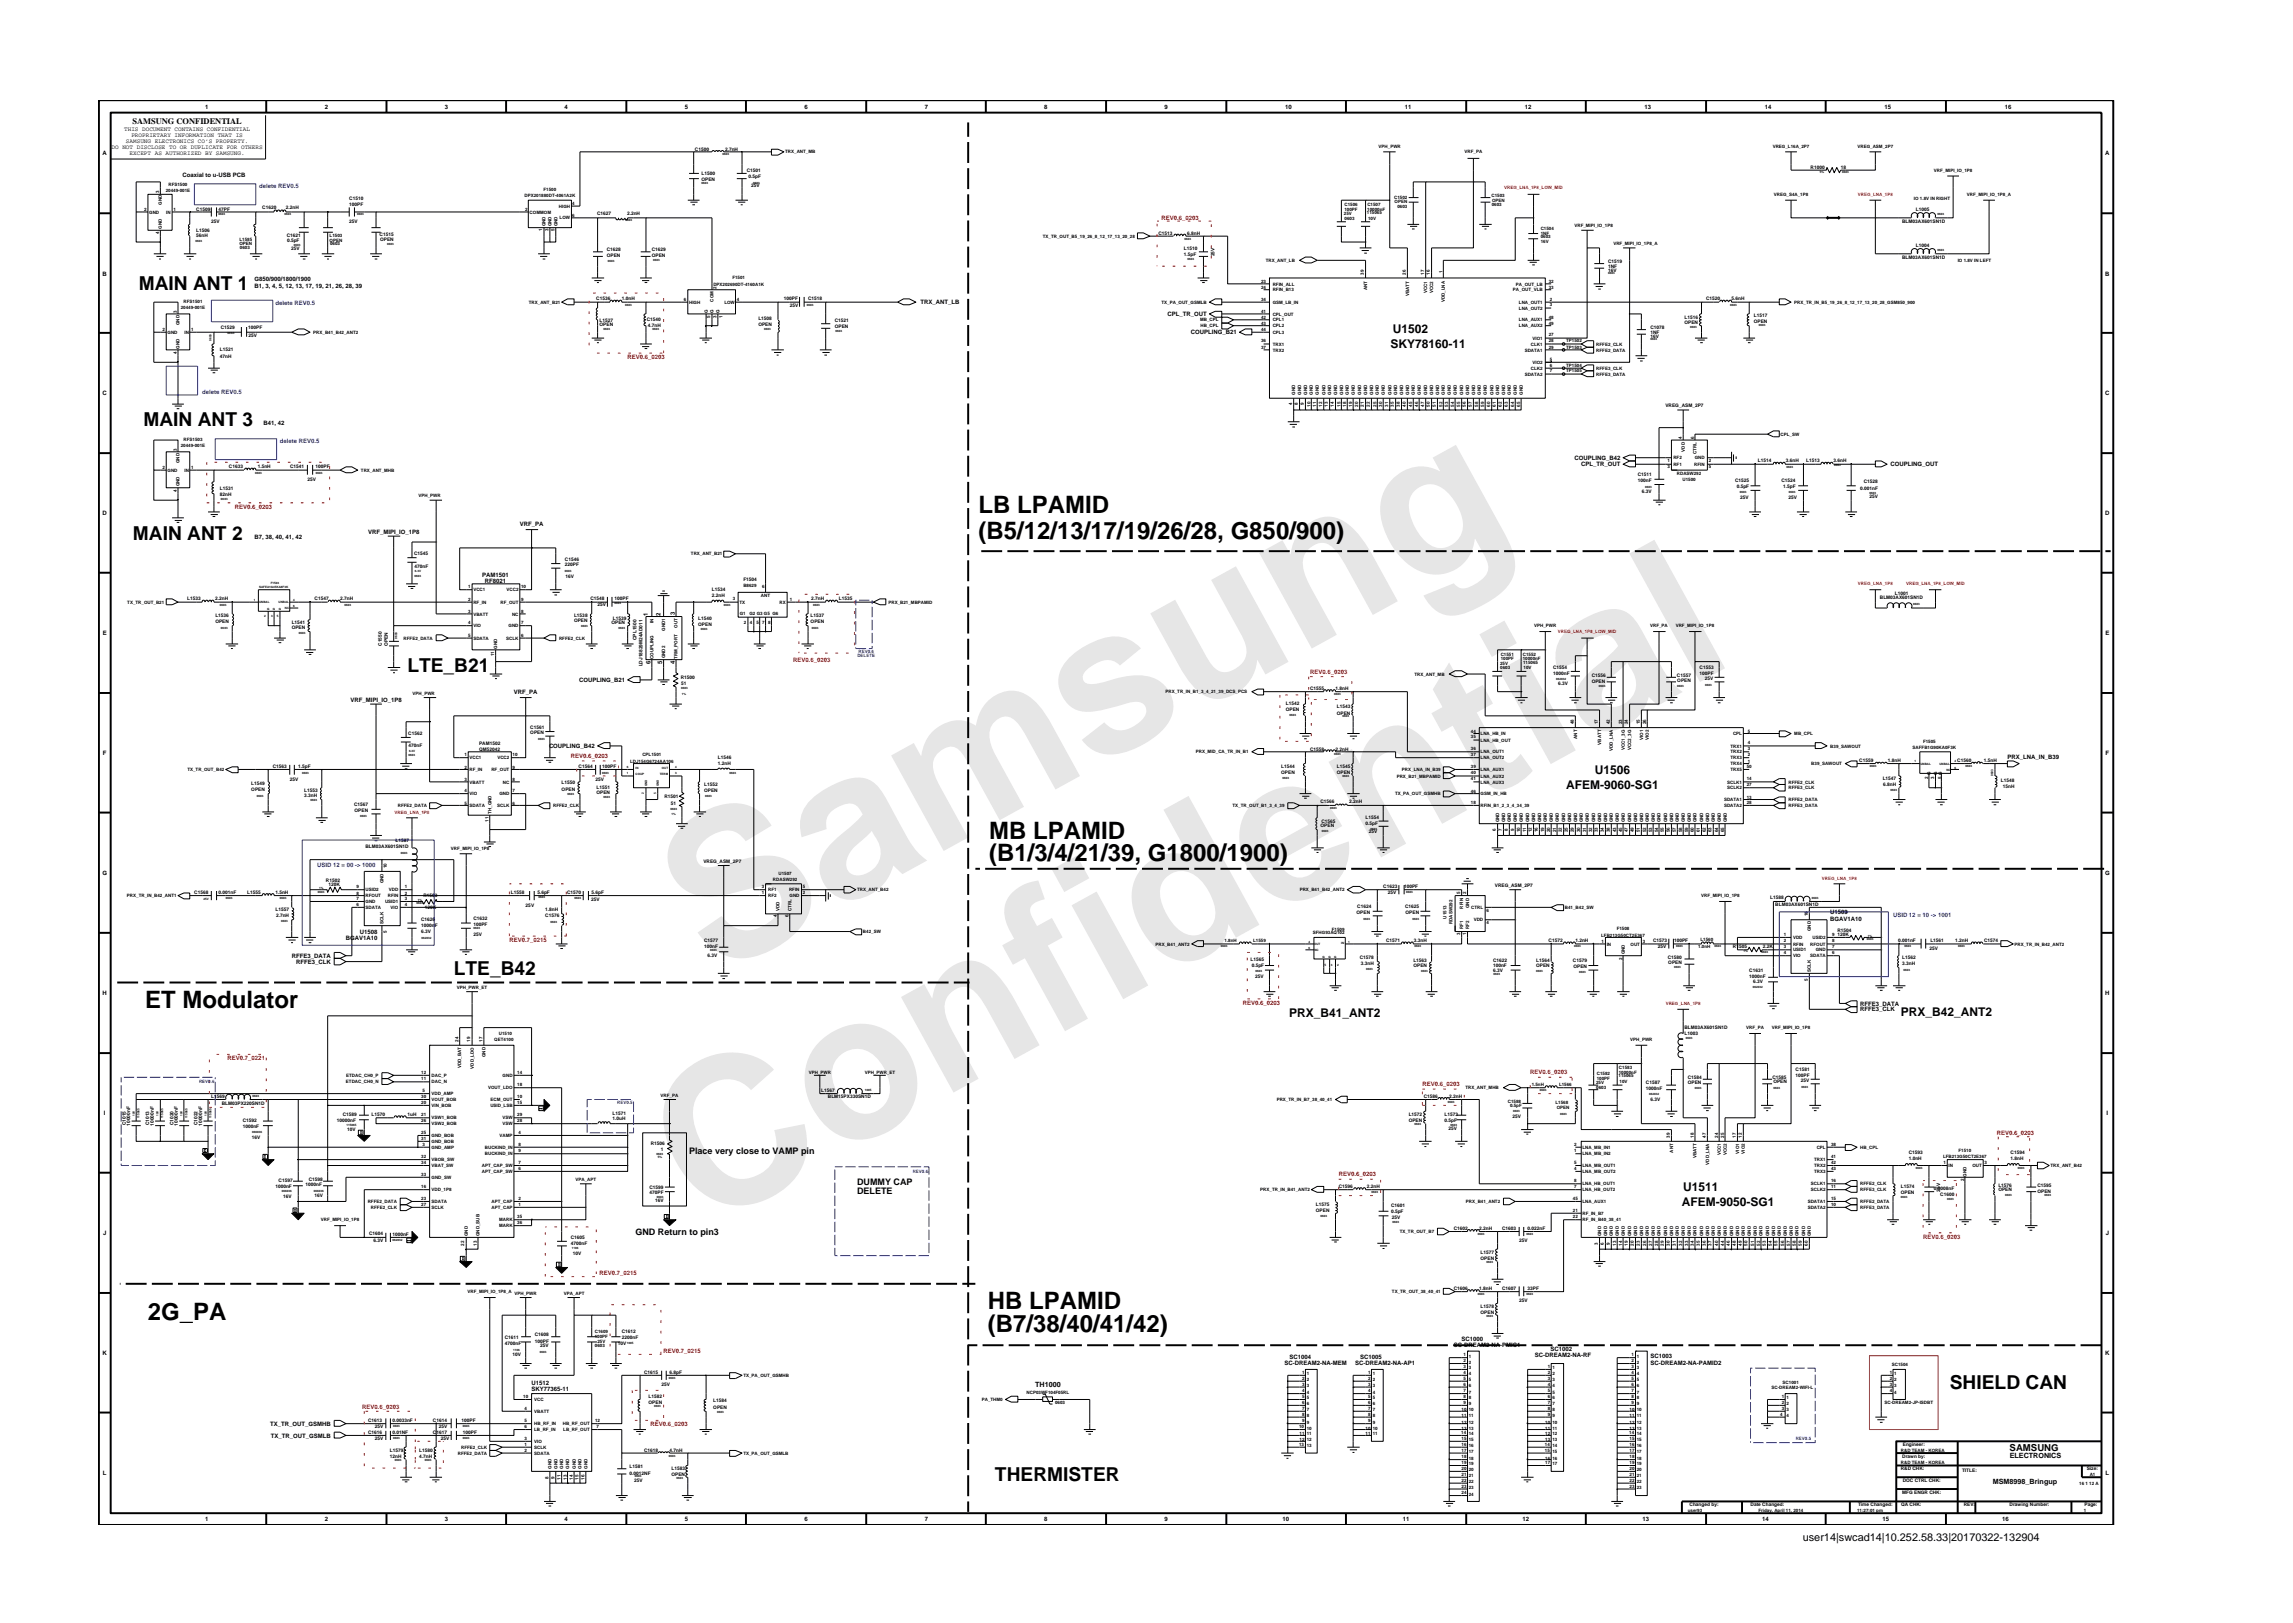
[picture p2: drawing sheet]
<svg xmlns="http://www.w3.org/2000/svg" width="297mm" height="210mm" viewBox="0 0 297 210" stroke-linecap="round" stroke-linejoin="round" font-family="sans-serif">
<defs><g id="words">
<g font-size="26.5" fill="#e6e6e6">
<text x="92.4" y="126.7" transform="rotate(-29 92.4 126.7)">Samsung</text>
<text x="91.1" y="159.4" transform="rotate(-29 91.1 159.4)">Confidential</text>
</g>
<g font-size="3.1">
<text x="126.8" y="66.5">LB LPAMID</text>
<text x="126.8" y="69.8">(B5/12/13/17/19/26/28, G850/900)</text>
<text x="128.1" y="111.5">(B1/3/4/21/39, G1800/1900)</text>
<text x="128.1" y="108.7">MB LPAMID</text>
<text x="18.8" y="130.6">ET Modulator</text>
<text x="19.2" y="171">2G_PA</text>
<text x="128" y="172.6">(B7/38/40/41/42)</text>
<text x="128" y="169.6">HB LPAMID</text>
</g>
<g font-size="2.5">
<text x="18" y="37.5">MAIN ANT 1</text>
<text x="18.6" y="55.2">MAIN ANT 3</text>
<text x="17.2" y="70">MAIN ANT 2</text>
<text x="52.8" y="87.1">LTE_B21</text>
<text x="58.8" y="126.4">LTE_B42</text>
<text x="252.6" y="179.9">SHIELD CAN</text>
<text x="128.9" y="191.8">THERMISTER</text>
</g>
<g font-size="1.6">
<text x="180.1" y="45.1">SKY78160-11</text>
<text x="180.5" y="43.2">U1502</text>
<text x="206.6" y="100.2">U1506</text>
<text x="202.9" y="102.2">AFEM-9060-SG1</text>
<text x="167" y="131.8">PRX_B41_ANT2</text>
<text x="246.2" y="131.6">PRX_B42_ANT2</text>
<text x="218" y="154.3">U1511</text>
<text x="217.9" y="156.2">AFEM-9050-SG1</text>
</g>
<text font-size="1.4" x="233.5" y="199.7">user14|swcad14|10.252.58.33|20170322-132904</text>
<g font-size="1.2">
<text x="89.3" y="149.5">Place very close to VAMP pin</text>
<text x="111" y="154.7">DELETE</text>
<text x="111" y="153.5">DUMMY CAP</text>
<text x="82.3" y="160">GND Return to pin3</text>
<text x="260.3" y="187.9">SAMSUNG</text>
</g>
<text font-size="1.1" x="17.2" y="16.1">SAMSUNG CONFIDENTIAL</text>
<g font-size=".9">
<text x="134.1" y="179.7">TH1000</text>
<text x="260.3" y="188.8">ELECTRONICS</text>
<text x="258.2" y="192.3">MSM8998_Bringup</text>
</g>
<g font-size=".8">
<text x="16.1" y="17">THIS DOCUMENT CONTAINS CONFIDENTIAL</text>
<text x="17" y="17.8">PROPRIETARY INFORMATION THAT IS</text>
<text x="26.6" y="14.1">1</text>
<text x="42.1" y="14.1">2</text>
<text x="57.6" y="14.1">3</text>
<text x="73.1" y="14.1">4</text>
<text x="88.7" y="14.1">5</text>
<text x="104.2" y="14.1">6</text>
<text x="119.8" y="14.1">7</text>
<text x="135.3" y="14.1">8</text>
<text x="150.9" y="14.1">9</text>
<text x="166.5" y="14.1">10</text>
<text x="182" y="14.1">11</text>
<text x="197.5" y="14.1">12</text>
<text x="213" y="14.1">13</text>
<text x="228.6" y="14.1">14</text>
<text x="244.1" y="14.1">15</text>
<text x="259.7" y="14.1">16</text>
<text x="13.3" y="20.1">A</text>
<text x="14.5" y="19.3">DO NOT DISCLOSE TO OR DUPLICATE FOR OTHERS</text>
<text x="16.3" y="18.5">SAMSUNG ELECTRONICS CO’S PROPERTY.</text>
<text x="16.8" y="20.1">EXCEPT AS AUTHORIZED BY SAMSUNG.</text>
<text x="23.7" y="23">Coaxial to u-USB PCB</text>
<text x="272.7" y="20.1">A</text>
<text x="13.3" y="35.7">B</text>
<text x="272.7" y="35.7">B</text>
<text x="33" y="37.4">B1, 3, 4, 5, 12, 13, 17, 19, 21, 26, 28, 39</text>
<text x="33" y="36.4">G850/900/1800/1900</text>
<text x="119.2" y="39.4">TRX_ANT_LB</text>
<text x="151.2" y="41">CPL_TR_OUT</text>
<text x="154.3" y="43.3">COUPLING_B21</text>
<text x="13.3" y="51.2">C</text>
<text x="272.7" y="51.2">C</text>
<text x="34.1" y="55.1">B41, 42</text>
<text x="204" y="59.6">COUPLING_B42</text>
<text x="204.8" y="60.4">CPL_TR_OUT</text>
<text x="244.9" y="60.4">COUPLING_OUT</text>
<text x="13.3" y="66.8">D</text>
<text x="33" y="69.8">B7, 38, 40, 41, 42</text>
<text x="47.7" y="69.1">VRF_MIPI_IO_1P8</text>
<text x="67.3" y="68.1">VRF_PA</text>
<text x="272.7" y="66.8">D</text>
<text x="62.5" y="74.7">PAM1501</text>
<text x="62.8" y="75.5">RF8021</text>
<text x="13.3" y="82.3">E</text>
<text x="83.9" y="79.8" transform="rotate(-90 83.9 79.8)">1</text>
<text x="85.5" y="79.8" transform="rotate(-90 85.5 79.8)">2</text>
<text x="87.4" y="79.7" transform="rotate(-90 87.4 79.7)">3</text>
<text x="272.7" y="82.3">E</text>
<text x="66.6" y="89.9">VRF_PA</text>
<text x="75" y="88.4">COUPLING_B21</text>
<text x="84.3" y="86" transform="rotate(-90 84.3 86)">6</text>
<text x="85.8" y="86" transform="rotate(-90 85.8 86)">5</text>
<text x="87.4" y="86" transform="rotate(-90 87.4 86)">4</text>
<text x="45.4" y="90.9">VRF_MIPI_IO_1P8</text>
<text x="13.3" y="97.8">F</text>
<text x="71.1" y="96.9">COUPLING_B42</text>
<text x="260" y="98.3">PRX_LNA_IN_B39</text>
<text x="272.8" y="97.8">F</text>
<text x="13.3" y="113.3">G</text>
<text x="272.7" y="113.3">G</text>
<text x="237.1" y="118.4">U1509</text>
<text x="237.1" y="119.3">BGAV1A10</text>
<text x="37.8" y="124.1">RFFE3_DATA</text>
<text x="38.4" y="124.9">RFFE3_CLK</text>
<text x="44.8" y="121.7">BGAV1A10</text>
<text x="46.6" y="121">U1508</text>
<text x="13.3" y="128.9">H</text>
<text x="241" y="131">RFFE3_CLK</text>
<text x="241" y="130.3">RFFE3_DATA</text>
<text x="272.7" y="128.9">H</text>
<text x="13.5" y="144.4">I</text>
<text x="272.9" y="144.4">I</text>
<text x="13.4" y="160">J</text>
<text x="272.8" y="160">J</text>
<text x="189.3" y="173.7">SC1000</text>
<text x="13.3" y="175.5">K</text>
<text x="68.9" y="179.4">U1512</text>
<text x="166.4" y="176.8">SC-DREAM2-NA-MEM</text>
<text x="167.1" y="176.1">SC1004</text>
<text x="175.5" y="176.8">SC-DREAM2-NA-AP1</text>
<text x="176.2" y="176.1">SC1005</text>
<text x="188.3" y="174.5">SC-DREAM2-NA-PMIC1</text>
<text x="198.8" y="175.9">SC-DREAM2-NA-RF</text>
<text x="200.8" y="175">SC1002</text>
<text x="213.8" y="176.8">SC-DREAM2-NA-PAMID2</text>
<text x="213.8" y="175.9">SC1003</text>
<text x="272.7" y="175.5">K</text>
<text x="35" y="184.7">TX_TR_OUT_GSMHB</text>
<text x="68.9" y="180.1">SKY77365-11</text>
<text x="13.3" y="191.1">L</text>
<text x="35.1" y="186.2">TX_TR_OUT_GSMLB</text>
<text x="272.8" y="191.1">L</text>
<text x="26.6" y="197.1">1</text>
<text x="42.1" y="197.1">2</text>
<text x="57.6" y="197.1">3</text>
<text x="73.1" y="197.1">4</text>
<text x="88.7" y="197.1">5</text>
<text x="104.2" y="197.1">6</text>
<text x="119.8" y="197.1">7</text>
<text x="135.3" y="197.1">8</text>
<text x="150.9" y="197.1">9</text>
<text x="166.1" y="197.1">10</text>
<text x="181.7" y="197.1">11</text>
<text x="197.2" y="197.1">12</text>
<text x="212.8" y="197.1">13</text>
<text x="228.3" y="197.1">14</text>
<text x="243.9" y="197.1">15</text>
<text x="259.4" y="197.1">16</text>
</g>
<g font-size=".8" fill="#00f">
<text x="33.6" y="24.3">delete REV0.5</text>
<text x="35.7" y="39.5">delete REV0.5</text>
<text x="26.2" y="51">delete REV0.5</text>
<text x="36.3" y="57.3">delete REV0.5</text>
<text x="41.1" y="112.4">USID 12 = 00 -&gt; 1000</text>
<text x="245.2" y="118.7">USID 12 = 10 -&gt; 1001</text>
</g>
<g font-size=".8" fill="#f00">
<text x="150.5" y="28.5">REV0.6_0203</text>
<text x="81.3" y="46.5">REV0.6_0203</text>
<text x="30.4" y="65.9">REV0.6_0203</text>
<text x="102.7" y="85.7">REV0.6_0203</text>
<text x="169.7" y="87.3">REV0.6_0203</text>
<text x="73.9" y="98.2">REV0.6_0203</text>
<text x="66" y="122">REV0.7_0215</text>
<text x="161" y="130.2">REV0.6_0203</text>
<text x="29.5" y="137.4">REV0.7_0221</text>
<text x="184.3" y="140.7">REV0.6_0203</text>
<text x="198.2" y="139.1">REV0.6_0203</text>
<text x="258.7" y="147.1">REV0.6_0203</text>
<text x="173.4" y="152.3">REV0.6_0203</text>
<text x="249.1" y="160.5">REV0.6_0203</text>
<text x="77.7" y="165.1">REV0.7_0215</text>
<text x="86" y="175.3">REV0.7_0215</text>
<text x="46.9" y="182.5">REV0.6_0203</text>
<text x="84.3" y="184.8">REV0.6_0203</text>
</g>
<g font-size=".6">
<text x="90" y="19.5">C1500</text>
<text x="90.9" y="22.6">L1500</text>
<text x="90.9" y="23.4">OPEN</text>
<text x="93.9" y="19.5">2.7nH</text>
<text x="96.7" y="22.3">C1501</text>
<text x="97" y="23.1">0.5pF</text>
<text x="101.7" y="19.9">TRX_ANT_MB</text>
<text x="178.6" y="19.1">VPH_PWR</text>
<text x="189.7" y="19.9">VRF_PA</text>
<text x="229.6" y="19.1">VREG_L16A_2P7</text>
<text x="234.6" y="21.9">R1000</text>
<text x="238.4" y="21.9">18</text>
<text x="240.6" y="19.1">VREG_ASM_2P7</text>
<text x="250.5" y="22.3">VRF_MIPI_IO_1P8</text>
<text x="18.7" y="27.3">2</text>
<text x="19.3" y="27.7">GND</text>
<text x="20.6" y="25" transform="rotate(-90 20.6 25)">3</text>
<text x="21" y="29.7" transform="rotate(-90 21 29.7)">GND</text>
<text x="21" y="26.6" transform="rotate(-90 21 26.6)">GND</text>
<text x="21.5" y="24.9">20449-001E</text>
<text x="21.5" y="27.7">IN</text>
<text x="21.8" y="24.2">RFS1500</text>
<text x="22.5" y="27.3">1</text>
<text x="25.4" y="27.3">C1509</text>
<text x="27.4" y="28.9">25V</text>
<text x="28.3" y="27.3">47PF</text>
<text x="34" y="27.1">C1620</text>
<text x="37" y="27.1">2.2nH</text>
<text x="45.2" y="25.9">C1510</text>
<text x="45.2" y="28.9">25V</text>
<text x="45.2" y="26.7">100PF</text>
<text x="67.9" y="25.5">DPX201880DT-4061A2K</text>
<text x="68" y="27.3">2</text>
<text x="68.6" y="27.7">COMMOM</text>
<text x="70.2" y="29.9" transform="rotate(-90 70.2 29.9)">1</text>
<text x="70.4" y="24.8">F1500</text>
<text x="70.7" y="29.3" transform="rotate(-90 70.7 29.3)">GND</text>
<text x="71.1" y="29.9" transform="rotate(-90 71.1 29.9)">3</text>
<text x="71.4" y="29.3" transform="rotate(-90 71.4 29.3)">GND</text>
<text x="71.8" y="29.9" transform="rotate(-90 71.8 29.9)">5</text>
<text x="72.2" y="29.3" transform="rotate(-90 72.2 29.3)">GND</text>
<text x="72.4" y="26.9">HIGH</text>
<text x="72.5" y="28.4">LOW</text>
<text x="74.1" y="26.5">4</text>
<text x="74.1" y="28.1">6</text>
<text x="77.4" y="27.9">C1627</text>
<text x="81.2" y="27.9">2.2nH</text>
<text x="97.3" y="24.3">25V</text>
<text x="174.1" y="27.9">25V</text>
<text x="174.2" y="26.7">C1506</text>
<text x="174.2" y="27.3">100PF</text>
<text x="174.2" y="28.5">0603</text>
<text x="177.1" y="27.7">115065</text>
<text x="177.1" y="27.3">10000nF</text>
<text x="177.1" y="26.7">C1507</text>
<text x="177.2" y="28.5">10V</text>
<text x="180.6" y="25.8">C1502</text>
<text x="180.7" y="26.3">OPEN</text>
<text x="181" y="27">0603</text>
<text x="193.2" y="25.5">C1503</text>
<text x="193.2" y="26.7">0603</text>
<text x="193.3" y="26.1">OPEN</text>
<text x="199.6" y="29.7">C1504</text>
<text x="204" y="29.5">VRF_MIPI_IO_1P8</text>
<text x="229.8" y="25.4">VREG_S4A_1P8</text>
<text x="246.4" y="28.9">BLM03AX601SN1D</text>
<text x="247.9" y="25.9">IO 1.8V IN RIGHT</text>
<text x="248.2" y="27.3">L1005</text>
<text x="254.8" y="25.4">VRF_MIPI_IO_1P8_A</text>
<text x="20.6" y="30.3" transform="rotate(-90 20.6 30.3)">4</text>
<text x="25.4" y="30.8">56nH</text>
<text x="25.4" y="30">L1506</text>
<text x="31" y="31.8">OPEN</text>
<text x="31" y="31.2">L1585</text>
<text x="31.1" y="32.2">0603</text>
<text x="37.1" y="30.7">C1621</text>
<text x="37.2" y="31.4">0.5pF</text>
<text x="37.7" y="32.4">25V</text>
<text x="42.7" y="30.8">L1503</text>
<text x="42.7" y="31.4">OPEN</text>
<text x="42.8" y="31.8">0603</text>
<text x="49.2" y="30.6">C1515</text>
<text x="49.2" y="31.2">OPEN</text>
<text x="78.6" y="33.3">OPEN</text>
<text x="78.6" y="32.5">C1628</text>
<text x="84.4" y="33.3">OPEN</text>
<text x="84.4" y="32.5">C1629</text>
<text x="135.1" y="30.8">TX_TR_OUT_B5_19_26_8_12_17_13_20_28</text>
<text x="150.1" y="30.4">C1513</text>
<text x="153.4" y="32.4">L1510</text>
<text x="153.4" y="33.1">1.5pF</text>
<text x="153.8" y="30.4">6.8nH</text>
<text x="157.3" y="33.2" transform="rotate(-90 157.3 33.2)">25V</text>
<text x="164" y="33.9">TRX_ANT_LB</text>
<text x="176.7" y="35.6" transform="rotate(-90 176.7 35.6)">39</text>
<text x="182.1" y="35.6" transform="rotate(-90 182.1 35.6)">26</text>
<text x="184.5" y="35.6" transform="rotate(-90 184.5 35.6)">17</text>
<text x="185.2" y="35.6" transform="rotate(-90 185.2 35.6)">16</text>
<text x="186.8" y="35.4" transform="rotate(-90 186.8 35.4)">1</text>
<text x="199.6" y="30.4">1NF</text>
<text x="199.6" y="31.5">16V</text>
<text x="199.6" y="30.8">0603</text>
<text x="208.3" y="35.2">16V</text>
<text x="208.3" y="34.1">C1519</text>
<text x="208.3" y="34.7">1NF</text>
<text x="209" y="31.7">VRF_MIPI_IO_1P8_A</text>
<text x="246.4" y="33.5">BLM03AX601SN1D</text>
<text x="248.2" y="32">L1004</text>
<text x="253.6" y="33.9">IO 1.8V IN LEFT</text>
<text x="22.9" y="40.5" transform="rotate(-90 22.9 40.5)">3</text>
<text x="23.4" y="40.1">20449-001E</text>
<text x="23.8" y="39.3">RFS1501</text>
<text x="68.5" y="39.4">TRX_ANT_B21</text>
<text x="77.2" y="38.9">C1536</text>
<text x="77.7" y="41.7">L1527</text>
<text x="80.5" y="38.9">1.0nH</text>
<text x="83.8" y="41.5">C1540</text>
<text x="88.6" y="39">6</text>
<text x="89.3" y="39.4">HIGH</text>
<text x="91.7" y="40.5" transform="rotate(-90 91.7 40.5)">G</text>
<text x="92" y="41.2" transform="rotate(-90 92 41.2)">5</text>
<text x="92.4" y="37">DPX202690DT-4160A1K</text>
<text x="92.4" y="40.5" transform="rotate(-90 92.4 40.5)">G</text>
<text x="92.4" y="39.1" transform="rotate(-90 92.4 39.1)">COM</text>
<text x="92.8" y="41.2" transform="rotate(-90 92.8 41.2)">3</text>
<text x="92.8" y="37.5" transform="rotate(-90 92.8 37.5)">2</text>
<text x="93.2" y="40.5" transform="rotate(-90 93.2 40.5)">G</text>
<text x="93.6" y="41.2" transform="rotate(-90 93.6 41.2)">1</text>
<text x="93.8" y="39.4">LOW</text>
<text x="94.9" y="36.2">F1501</text>
<text x="95.4" y="39">4</text>
<text x="98.2" y="41.4">L1508</text>
<text x="101.5" y="38.9">100PF</text>
<text x="102.3" y="39.7">25V</text>
<text x="104.7" y="38.9">C1518</text>
<text x="108.1" y="41.7">C1521</text>
<text x="150.5" y="39.4">TX_PA_OUT_GSMLB</text>
<text x="155.5" y="41.6">MB_CPL</text>
<text x="163.4" y="38.9">34</text>
<text x="163.4" y="40.5">41</text>
<text x="163.4" y="41.3">42</text>
<text x="163.4" y="36.6">23</text>
<text x="163.4" y="37.4">24</text>
<text x="164.9" y="39.4">GSM_LB_IN</text>
<text x="164.9" y="40.9">CPL_OUT</text>
<text x="164.9" y="41.6">CPL1</text>
<text x="164.9" y="37">RFIN_ALL</text>
<text x="164.9" y="37.7">RFIN_B13</text>
<text x="177.1" y="37.6" transform="rotate(-90 177.1 37.6)">ANT</text>
<text x="182.5" y="38.4" transform="rotate(-90 182.5 38.4)">VBATT</text>
<text x="184.9" y="38" transform="rotate(-90 184.9 38)">VCC1</text>
<text x="185.7" y="38" transform="rotate(-90 185.7 38)">VCC2</text>
<text x="187.2" y="39.2" transform="rotate(-90 187.2 39.2)">VDD_LNA</text>
<text x="196" y="37.7">PA_OUT_VLB</text>
<text x="196.4" y="37">PA_OUT_LB</text>
<text x="196.8" y="40.1">LNA_OUT2</text>
<text x="196.8" y="39.4">LNA_OUT1</text>
<text x="196.8" y="41.6">LNA_AUX1</text>
<text x="200.6" y="41.3">48</text>
<text x="200.6" y="36.6">32</text>
<text x="200.6" y="37.4">33</text>
<text x="200.8" y="39.7">3</text>
<text x="200.8" y="38.9">2</text>
<text x="218.2" y="41.3">L1516</text>
<text x="221" y="38.9">C1520</text>
<text x="224.3" y="38.9">5.6nH</text>
<text x="227.2" y="41.1">L1517</text>
<text x="227.2" y="41.9">OPEN</text>
<text x="232.4" y="39.4">PRX_TR_IN_B5_19_26_8_12_17_13_20_28_GSM850_900</text>
<text x="21" y="42.9">2</text>
<text x="21.7" y="43.3">GND</text>
<text x="22.9" y="45.8" transform="rotate(-90 22.9 45.8)">4</text>
<text x="23.3" y="45.2" transform="rotate(-90 23.3 45.2)">GND</text>
<text x="23.3" y="42.1" transform="rotate(-90 23.3 42.1)">GND</text>
<text x="23.9" y="43.3">IN</text>
<text x="24.8" y="42.9">1</text>
<text x="28.5" y="46.3">47nH</text>
<text x="28.5" y="45.5">L1521</text>
<text x="28.6" y="42.6">C1529</text>
<text x="32.1" y="42.6">100PF</text>
<text x="32.2" y="43.6">25V</text>
<text x="40.6" y="43.3">PRX_B41_B42_ANT2</text>
<text x="77.7" y="42.2">OPEN</text>
<text x="83.9" y="42.3">4.7nH</text>
<text x="98.2" y="42.2">OPEN</text>
<text x="108.1" y="42.4">OPEN</text>
<text x="155.5" y="42.4">HB_CPL</text>
<text x="163.4" y="42.8">44</text>
<text x="163.4" y="45.2">37</text>
<text x="163.4" y="42.1">43</text>
<text x="163.4" y="44.4">36</text>
<text x="164.9" y="42.4">CPL2</text>
<text x="164.9" y="43.3">CPL3</text>
<text x="164.9" y="44.8">TRX1</text>
<text x="164.9" y="45.5">TRX2</text>
<text x="196.8" y="42.4">LNA_AUX2</text>
<text x="197.5" y="45.5">SDATA1</text>
<text x="198.3" y="47.9">CLK2</text>
<text x="198.3" y="44.8">CLK1</text>
<text x="198.5" y="47.1">VIO2</text>
<text x="198.5" y="44">VIO1</text>
<text x="200.6" y="42.1">49</text>
<text x="200.6" y="43.6">27</text>
<text x="200.6" y="44.4">28</text>
<text x="200.6" y="45.2">29</text>
<text x="200.8" y="47.5">6</text>
<text x="200.8" y="46.7">5</text>
<text x="202.9" y="44.4">TP1502</text>
<text x="202.9" y="45.2">TP1503</text>
<text x="202.9" y="47.5">TP1504</text>
<text x="206.8" y="44.8">RFFE2_CLK</text>
<text x="206.8" y="45.5">RFFE2_DATA</text>
<text x="206.8" y="47.9">RFFE3_CLK</text>
<text x="213.8" y="43.8">16V</text>
<text x="213.8" y="43.2">1NF</text>
<text x="213.8" y="42.6">C1078</text>
<text x="218.2" y="42">OPEN</text>
<text x="167.4" y="52.5" transform="rotate(-90 167.4 52.5)">4</text>
<text x="167.8" y="51.2" transform="rotate(-90 167.8 51.2)">GND</text>
<text x="168.1" y="52.5" transform="rotate(-90 168.1 52.5)">8</text>
<text x="168.6" y="51.2" transform="rotate(-90 168.6 51.2)">GND</text>
<text x="168.9" y="52.5" transform="rotate(-90 168.9 52.5)">9</text>
<text x="169.3" y="51.2" transform="rotate(-90 169.3 51.2)">GND</text>
<text x="169.7" y="52.7" transform="rotate(-90 169.7 52.7)">10</text>
<text x="170.1" y="51.2" transform="rotate(-90 170.1 51.2)">GND</text>
<text x="170.5" y="52.7" transform="rotate(-90 170.5 52.7)">11</text>
<text x="170.8" y="51.2" transform="rotate(-90 170.8 51.2)">GND</text>
<text x="171.3" y="52.7" transform="rotate(-90 171.3 52.7)">12</text>
<text x="171.7" y="51.2" transform="rotate(-90 171.7 51.2)">GND</text>
<text x="172" y="52.7" transform="rotate(-90 172 52.7)">13</text>
<text x="172.5" y="51.2" transform="rotate(-90 172.5 51.2)">GND</text>
<text x="172.8" y="52.7" transform="rotate(-90 172.8 52.7)">14</text>
<text x="173.2" y="51.2" transform="rotate(-90 173.2 51.2)">GND</text>
<text x="173.6" y="52.7" transform="rotate(-90 173.6 52.7)">15</text>
<text x="174" y="51.2" transform="rotate(-90 174 51.2)">GND</text>
<text x="174.4" y="52.7" transform="rotate(-90 174.4 52.7)">18</text>
<text x="174.7" y="51.2" transform="rotate(-90 174.7 51.2)">GND</text>
<text x="175.2" y="52.7" transform="rotate(-90 175.2 52.7)">19</text>
<text x="175.5" y="51.2" transform="rotate(-90 175.5 51.2)">GND</text>
<text x="175.9" y="52.7" transform="rotate(-90 175.9 52.7)">20</text>
<text x="176.3" y="51.2" transform="rotate(-90 176.3 51.2)">GND</text>
<text x="176.7" y="52.7" transform="rotate(-90 176.7 52.7)">21</text>
<text x="177.1" y="51.2" transform="rotate(-90 177.1 51.2)">GND</text>
<text x="177.4" y="52.7" transform="rotate(-90 177.4 52.7)">22</text>
<text x="177.9" y="51.2" transform="rotate(-90 177.9 51.2)">GND</text>
<text x="178.3" y="52.7" transform="rotate(-90 178.3 52.7)">25</text>
<text x="178.6" y="51.2" transform="rotate(-90 178.6 51.2)">GND</text>
<text x="179.1" y="52.7" transform="rotate(-90 179.1 52.7)">30</text>
<text x="179.4" y="51.2" transform="rotate(-90 179.4 51.2)">GND</text>
<text x="179.8" y="52.7" transform="rotate(-90 179.8 52.7)">31</text>
<text x="180.2" y="51.2" transform="rotate(-90 180.2 51.2)">GND</text>
<text x="180.6" y="52.7" transform="rotate(-90 180.6 52.7)">35</text>
<text x="181" y="51.2" transform="rotate(-90 181 51.2)">GND</text>
<text x="181.3" y="52.7" transform="rotate(-90 181.3 52.7)">38</text>
<text x="181.8" y="51.2" transform="rotate(-90 181.8 51.2)">GND</text>
<text x="182.1" y="52.7" transform="rotate(-90 182.1 52.7)">40</text>
<text x="182.5" y="51.2" transform="rotate(-90 182.5 51.2)">GND</text>
<text x="183" y="52.7" transform="rotate(-90 183 52.7)">45</text>
<text x="183.3" y="51.2" transform="rotate(-90 183.3 51.2)">GND</text>
<text x="183.7" y="52.7" transform="rotate(-90 183.7 52.7)">46</text>
<text x="184.1" y="51.2" transform="rotate(-90 184.1 51.2)">GND</text>
<text x="184.5" y="52.7" transform="rotate(-90 184.5 52.7)">47</text>
<text x="184.9" y="51.2" transform="rotate(-90 184.9 51.2)">GND</text>
<text x="185.2" y="52.7" transform="rotate(-90 185.2 52.7)">50</text>
<text x="185.7" y="51.2" transform="rotate(-90 185.7 51.2)">GND</text>
<text x="186" y="52.7" transform="rotate(-90 186 52.7)">51</text>
<text x="186.4" y="51.2" transform="rotate(-90 186.4 51.2)">GND</text>
<text x="186.8" y="52.7" transform="rotate(-90 186.8 52.7)">52</text>
<text x="187.2" y="51.2" transform="rotate(-90 187.2 51.2)">GND</text>
<text x="187.6" y="52.7" transform="rotate(-90 187.6 52.7)">53</text>
<text x="187.9" y="51.2" transform="rotate(-90 187.9 51.2)">GND</text>
<text x="188.4" y="52.7" transform="rotate(-90 188.4 52.7)">54</text>
<text x="188.7" y="51.2" transform="rotate(-90 188.7 51.2)">GND</text>
<text x="189.1" y="52.7" transform="rotate(-90 189.1 52.7)">55</text>
<text x="189.6" y="51.2" transform="rotate(-90 189.6 51.2)">GND</text>
<text x="189.9" y="52.7" transform="rotate(-90 189.9 52.7)">56</text>
<text x="190.3" y="51.2" transform="rotate(-90 190.3 51.2)">GND</text>
<text x="190.7" y="52.7" transform="rotate(-90 190.7 52.7)">57</text>
<text x="191.1" y="51.2" transform="rotate(-90 191.1 51.2)">GND</text>
<text x="191.5" y="52.7" transform="rotate(-90 191.5 52.7)">58</text>
<text x="191.8" y="51.2" transform="rotate(-90 191.8 51.2)">GND</text>
<text x="192.3" y="52.7" transform="rotate(-90 192.3 52.7)">59</text>
<text x="192.6" y="51.2" transform="rotate(-90 192.6 51.2)">GND</text>
<text x="193" y="52.7" transform="rotate(-90 193 52.7)">60</text>
<text x="193.4" y="51.2" transform="rotate(-90 193.4 51.2)">GND</text>
<text x="193.8" y="52.7" transform="rotate(-90 193.8 52.7)">61</text>
<text x="194.2" y="51.2" transform="rotate(-90 194.2 51.2)">GND</text>
<text x="194.6" y="52.7" transform="rotate(-90 194.6 52.7)">62</text>
<text x="195" y="51.2" transform="rotate(-90 195 51.2)">GND</text>
<text x="195.3" y="52.7" transform="rotate(-90 195.3 52.7)">63</text>
<text x="195.7" y="51.2" transform="rotate(-90 195.7 51.2)">GND</text>
<text x="196.2" y="52.7" transform="rotate(-90 196.2 52.7)">64</text>
<text x="196.5" y="51.2" transform="rotate(-90 196.5 51.2)">GND</text>
<text x="196.9" y="52.7" transform="rotate(-90 196.9 52.7)">65</text>
<text x="197.3" y="51.2" transform="rotate(-90 197.3 51.2)">GND</text>
<text x="197.5" y="48.7">SDATA2</text>
<text x="200.8" y="48.2">7</text>
<text x="202.9" y="48.2">TP1505</text>
<text x="206.8" y="48.7">RFFE3_DATA</text>
<text x="215.7" y="52.7">VREG_ASM_2P7</text>
<text x="22.9" y="58.4" transform="rotate(-90 22.9 58.4)">3</text>
<text x="23.3" y="60" transform="rotate(-90 23.3 60)">GND</text>
<text x="23.4" y="57.9">20449-001E</text>
<text x="23.8" y="57.2">RFS1503</text>
<text x="216" y="59.9">1</text>
<text x="216.8" y="59.5">RF2</text>
<text x="217.9" y="56.8" transform="rotate(-90 217.9 56.8)">4</text>
<text x="218.3" y="58.5" transform="rotate(-90 218.3 58.5)">VDD</text>
<text x="219.5" y="56.8" transform="rotate(-90 219.5 56.8)">6</text>
<text x="219.5" y="59.5">GND</text>
<text x="219.8" y="58.8" transform="rotate(-90 219.8 58.8)">CTRL</text>
<text x="221.3" y="59.9">2</text>
<text x="227.7" y="59.9">L1514</text>
<text x="230.7" y="56.5">CPL_SW</text>
<text x="231.3" y="59.9">3.6nH</text>
<text x="234" y="59.9">L1513</text>
<text x="237.5" y="59.9">3.6nH</text>
<text x="21" y="60.7">2</text>
<text x="21.7" y="61.1">GND</text>
<text x="22.9" y="63.7" transform="rotate(-90 22.9 63.7)">4</text>
<text x="23.3" y="63" transform="rotate(-90 23.3 63)">GND</text>
<text x="23.9" y="61.1">IN</text>
<text x="24.8" y="60.7">1</text>
<text x="28.5" y="63.4">L1531</text>
<text x="28.5" y="64.2">82nH</text>
<text x="29.7" y="60.6">C1633</text>
<text x="33.4" y="60.6">1.5nH</text>
<text x="37.6" y="60.6">C1541</text>
<text x="39.8" y="62.3">25V</text>
<text x="40.9" y="60.6">100PF</text>
<text x="46.8" y="61.1">TRX_ANT_MHB</text>
<text x="54.2" y="64.4">VPH_PWR</text>
<text x="212.2" y="61.7">C1511</text>
<text x="212.2" y="62.5">100nF</text>
<text x="212.7" y="63.9">6.3V</text>
<text x="216" y="60.7">3</text>
<text x="216.8" y="60.4">RF1</text>
<text x="217.2" y="61.5">RDASW292</text>
<text x="217.9" y="62.3">U1500</text>
<text x="219.5" y="60.4">RFIN</text>
<text x="221.3" y="60.7">5</text>
<text x="224.8" y="62.4">C1525</text>
<text x="225" y="63.2">0.5pF</text>
<text x="225.4" y="64.7">25V</text>
<text x="230.8" y="62.4">C1524</text>
<text x="231" y="63.2">1.5pF</text>
<text x="231.7" y="64.7">25V</text>
<text x="241" y="63.4">0.001nF</text>
<text x="241.4" y="62.6">C1528</text>
<text x="242.2" y="64.5">25V</text>
<text x="53.7" y="71.9">C1545</text>
<text x="89.5" y="72">TRX_ANT_B21</text>
<text x="24.2" y="77.8">L1533</text>
<text x="27.9" y="77.8">2.2nH</text>
<text x="40.8" y="77.8">C1547</text>
<text x="44.1" y="77.8">2.7nH</text>
<text x="53.7" y="73.5">470nF</text>
<text x="60.7" y="77.8">2</text>
<text x="60.7" y="76.2">1</text>
<text x="61.3" y="76.6">VCC1</text>
<text x="65.6" y="76.6">VCC2</text>
<text x="67.5" y="76.2">10</text>
<text x="67.5" y="77.8">9</text>
<text x="73.2" y="73.4">220PF</text>
<text x="73.2" y="72.6">C1546</text>
<text x="73.3" y="74.9">16V</text>
<text x="76.5" y="77.8">C1548</text>
<text x="79.6" y="77.8">100PF</text>
<text x="92.2" y="76.6">L1534</text>
<text x="92.2" y="77.3">2.2nH</text>
<text x="94.9" y="77.8">3</text>
<text x="96.3" y="76">B8629</text>
<text x="96.3" y="75.3">F1504</text>
<text x="98.6" y="77.3">ANT</text>
<text x="98.7" y="76.2">6</text>
<text x="102.3" y="77.8">1</text>
<text x="105.1" y="77.8">2.7nH</text>
<text x="108.7" y="77.8">L1535</text>
<text x="243.5" y="77.6">BLM03AX601SN1D</text>
<text x="245.5" y="77">L1001</text>
<text x="16.5" y="78.2">TX_TR_OUT_B21</text>
<text x="27.9" y="80">L1536</text>
<text x="27.9" y="80.7">OPEN</text>
<text x="37.8" y="80.9">L1541</text>
<text x="37.8" y="81.5">OPEN</text>
<text x="49.5" y="83.7" transform="rotate(-90 49.5 83.7)">C1550</text>
<text x="50.2" y="83.7" transform="rotate(-90 50.2 83.7)">OPEN</text>
<text x="52.3" y="82.9">RFFE2_DATA</text>
<text x="60.7" y="82.5">5</text>
<text x="60.7" y="79.4">3</text>
<text x="60.7" y="80.9">4</text>
<text x="61.3" y="78.2">RF_IN</text>
<text x="61.3" y="82.9">SDATA</text>
<text x="61.3" y="79.7">VBATT</text>
<text x="61.3" y="81.3">VIO</text>
<text x="64.8" y="78.2">RF_OUT</text>
<text x="65.6" y="82.9">SCLK</text>
<text x="65.9" y="81.3">GND</text>
<text x="66.3" y="79.7">NC</text>
<text x="67.5" y="80.9">7</text>
<text x="67.5" y="82.5">6</text>
<text x="67.5" y="79.4">8</text>
<text x="72.4" y="82.9">RFFE2_CLK</text>
<text x="74.4" y="79.9">L1538</text>
<text x="74.4" y="80.6">OPEN</text>
<text x="77.4" y="78.5">25V</text>
<text x="79.2" y="80.9">OPEN</text>
<text x="79.4" y="80.3">L1539</text>
<text x="82.5" y="82.9" transform="rotate(-90 82.5 82.9)">CPL1500</text>
<text x="84.7" y="80.7" transform="rotate(-90 84.7 80.7)">IN</text>
<text x="86.2" y="81.7" transform="rotate(-90 86.2 81.7)">GND1</text>
<text x="87.8" y="81.4" transform="rotate(-90 87.8 81.4)">OUT</text>
<text x="90.5" y="80.3">L1540</text>
<text x="90.5" y="81.1">OPEN</text>
<text x="95.8" y="78.2">TX</text>
<text x="95.8" y="79.7">G1</text>
<text x="96.4" y="80.9">2</text>
<text x="97.1" y="79.7">G2 G3 G5 G6</text>
<text x="97.1" y="80.9">4</text>
<text x="98" y="80.9">5</text>
<text x="98.7" y="80.9">7</text>
<text x="99.5" y="80.9">8</text>
<text x="101" y="78.2">RX</text>
<text x="105" y="80">L1537</text>
<text x="105" y="80.7">OPEN</text>
<text x="115.1" y="78.2">PRX_B21_MBPAMID</text>
<text x="198.7" y="81.3">VPH_PWR</text>
<text x="213.8" y="81.3">VRF_PA</text>
<text x="217.1" y="81.3">VRF_MIPI_IO_1P8</text>
<text x="53.5" y="90">VPH_PWR</text>
<text x="64" y="85" transform="rotate(-90 64 85)">11</text>
<text x="64.4" y="84" transform="rotate(-90 64.4 84)">GND</text>
<text x="83.2" y="86.3" transform="rotate(-90 83.2 86.3)">LDJ18829M24AD011</text>
<text x="84.7" y="85.4" transform="rotate(-90 84.7 85.4)">COUPLING</text>
<text x="86.2" y="85.3" transform="rotate(-90 86.2 85.3)">GND2</text>
<text x="87.8" y="85.4" transform="rotate(-90 87.8 85.4)">TRM_PORT</text>
<text x="88.2" y="87.9">R1500</text>
<text x="88.2" y="88.7">51</text>
<text x="151" y="89.8">PRX_TR_IN_B1_3_4_21_39_DCS_PCS</text>
<text x="169.7" y="89.4">C1555</text>
<text x="173" y="89.4">1.8nH</text>
<text x="183.2" y="87.5">TRX_ANT_MB</text>
<text x="194.3" y="86.1">25V</text>
<text x="194.3" y="86.7">0603</text>
<text x="194.4" y="84.9">C1551</text>
<text x="194.4" y="85.5">100PF</text>
<text x="197.3" y="85.5">10000nF</text>
<text x="197.3" y="84.9">C1552</text>
<text x="197.3" y="86">115065</text>
<text x="197.4" y="86.7">10V</text>
<text x="201.2" y="87.5">1000nF</text>
<text x="201.2" y="86.7">C1554</text>
<text x="201.9" y="88.7">6.3V</text>
<text x="206.2" y="87.7">C1556</text>
<text x="206.2" y="88.4">OPEN</text>
<text x="217.2" y="87.7">C1557</text>
<text x="217.3" y="88.4">OPEN</text>
<text x="220.2" y="87.5">100PF</text>
<text x="220.2" y="86.7">C1553</text>
<text x="220.8" y="88.1">25V</text>
<text x="52.9" y="95.3">C1562</text>
<text x="68.7" y="95.1">OPEN</text>
<text x="68.7" y="94.4">C1561</text>
<text x="166.6" y="92.1">OPEN</text>
<text x="166.6" y="91.4">L1542</text>
<text x="173.2" y="91.7">L1543</text>
<text x="173.2" y="92.6">OPEN</text>
<text x="190.5" y="94.9">44</text>
<text x="190.5" y="95.7">35</text>
<text x="191.8" y="95.2">LNA_HB_IN</text>
<text x="203.9" y="93.8" transform="rotate(-90 203.9 93.8)">48</text>
<text x="204.3" y="95.7" transform="rotate(-90 204.3 95.7)">ANT</text>
<text x="207" y="93.8" transform="rotate(-90 207 93.8)">17</text>
<text x="208.5" y="93.8" transform="rotate(-90 208.5 93.8)">42</text>
<text x="210.1" y="93.8" transform="rotate(-90 210.1 93.8)">23</text>
<text x="210.9" y="93.8" transform="rotate(-90 210.9 93.8)">24</text>
<text x="212.4" y="93.8" transform="rotate(-90 212.4 93.8)">15</text>
<text x="212.8" y="95.8" transform="rotate(-90 212.8 95.8)">VIO1</text>
<text x="213.3" y="93.8" transform="rotate(-90 213.3 93.8)">26</text>
<text x="213.6" y="95.8" transform="rotate(-90 213.6 95.8)">VIO2</text>
<text x="224.5" y="95.2">CPL</text>
<text x="226.4" y="94.9">5</text>
<text x="232.4" y="95.2">MB_CPL</text>
<text x="24.3" y="99.9">TX_TR_OUT_B42</text>
<text x="32.6" y="101.7">L1549</text>
<text x="35.3" y="99.5">C1563</text>
<text x="37.5" y="101.1">25V</text>
<text x="38.6" y="99.5">1.5pF</text>
<text x="52.9" y="96.8">470nF</text>
<text x="60.2" y="98">1</text>
<text x="60.2" y="99.6">2</text>
<text x="60.2" y="101.1">3</text>
<text x="60.8" y="99.9">RF_IN</text>
<text x="60.8" y="101.5">VBATT</text>
<text x="60.8" y="98.4">VCC1</text>
<text x="62.1" y="96.5">PAM1502</text>
<text x="62.1" y="97.2">QM52042</text>
<text x="63.7" y="99.9">RF_OUT</text>
<text x="64.4" y="98.4">VCC2</text>
<text x="65.1" y="101.5">NC</text>
<text x="66.4" y="98">10</text>
<text x="66.4" y="101.1">8</text>
<text x="66.4" y="99.6">9</text>
<text x="72.8" y="101.6">L1550</text>
<text x="75" y="99.5">C1564</text>
<text x="77.2" y="101.1">25V</text>
<text x="78" y="99.5">100PF</text>
<text x="81.6" y="98.8">LDJ154G6724AA106</text>
<text x="83.2" y="97.9">CPL1501</text>
<text x="91.2" y="101.9">L1552</text>
<text x="93" y="98.3">L1546</text>
<text x="93" y="99.1">1.2nH</text>
<text x="154.9" y="97.6">PRX_MID_CA_TR_IN_B1</text>
<text x="166" y="99.5">L1544</text>
<text x="166" y="100.3">OPEN</text>
<text x="169.7" y="97.2">C1558</text>
<text x="173" y="97.2">2.2nH</text>
<text x="173.2" y="100.3">OPEN</text>
<text x="173.2" y="99.5">L1545</text>
<text x="180.9" y="100.7">PRX_B21_MBPAMID</text>
<text x="181.6" y="99.9">PRX_LNA_IN_B39</text>
<text x="190.5" y="100.3">40</text>
<text x="190.5" y="101.1">41</text>
<text x="190.5" y="97.2">36</text>
<text x="190.5" y="97.9">37</text>
<text x="190.5" y="99.6">39</text>
<text x="191.8" y="100.7">LNA_AUX2</text>
<text x="191.8" y="101.5">LNA_AUX3</text>
<text x="191.8" y="96.1">LNA_HB_OUT</text>
<text x="191.8" y="97.6">LNA_OUT1</text>
<text x="191.8" y="98.4">LNA_OUT2</text>
<text x="191.8" y="99.9">LNA_AUX1</text>
<text x="207.4" y="96.5" transform="rotate(-90 207.4 96.5)">VBATT</text>
<text x="208.9" y="97.3" transform="rotate(-90 208.9 97.3)">VDD_LNA</text>
<text x="210.5" y="97.2" transform="rotate(-90 210.5 97.2)">VCC1_3G</text>
<text x="211.3" y="97.2" transform="rotate(-90 211.3 97.2)">VCC2_3G</text>
<text x="223.8" y="101.5">SCLK1</text>
<text x="224.2" y="99.9">TRX5</text>
<text x="224.2" y="96.8">TRX1</text>
<text x="224.2" y="97.6">TRX2</text>
<text x="224.2" y="98.4">TRX3</text>
<text x="224.2" y="99.1">TRX4</text>
<text x="226.3" y="101.8">27</text>
<text x="226.3" y="101.1">14</text>
<text x="226.3" y="99.6">50</text>
<text x="226.4" y="96.4">4</text>
<text x="226.4" y="97.2">3</text>
<text x="226.4" y="97.9">2</text>
<text x="226.4" y="98.8">1</text>
<text x="231.7" y="101.5">RFFE2_CLK</text>
<text x="234.6" y="99.1">B39_SAWOUT</text>
<text x="237.1" y="96.8">B39_SAWOUT</text>
<text x="240.9" y="98.7">C1559</text>
<text x="243.9" y="101">L1547</text>
<text x="244" y="101.9">6.8nH</text>
<text x="244.5" y="98.7">1.8nH</text>
<text x="247.8" y="97.1">SAFFB1G90KA0F3K</text>
<text x="249.1" y="96.2">F1505</text>
<text x="249.8" y="100.9" transform="rotate(-90 249.8 100.9)">2</text>
<text x="250.1" y="100.4" transform="rotate(-90 250.1 100.4)">G</text>
<text x="250.6" y="100.9" transform="rotate(-90 250.6 100.9)">3</text>
<text x="250.9" y="100.4" transform="rotate(-90 250.9 100.4)">G</text>
<text x="251.5" y="100.9" transform="rotate(-90 251.5 100.9)">5 G</text>
<text x="253.6" y="98.7">C1560</text>
<text x="257" y="98.7">1.5nH</text>
<text x="259.2" y="101.3">L1548</text>
<text x="32.6" y="102.5">OPEN</text>
<text x="39.4" y="102.6">L1553</text>
<text x="39.4" y="103.2">3.3nH</text>
<text x="45.9" y="104.5">C1567</text>
<text x="45.9" y="105.2">OPEN</text>
<text x="51.5" y="104.5">RFFE2_DATA</text>
<text x="60.2" y="102.6">4</text>
<text x="60.2" y="104.3">5</text>
<text x="60.8" y="103">VIO</text>
<text x="60.8" y="104.5">SDATA</text>
<text x="63.3" y="106.4" transform="rotate(-90 63.3 106.4)">11</text>
<text x="63.7" y="105.4" transform="rotate(-90 63.7 105.4)">TH_GND</text>
<text x="64.4" y="104.5">SCLK</text>
<text x="64.7" y="103">GND</text>
<text x="66.4" y="104.3">6</text>
<text x="66.4" y="102.6">7</text>
<text x="71.7" y="104.5">RFFE2_CLK</text>
<text x="72.8" y="102.5">OPEN</text>
<text x="77.3" y="102.2">L1551</text>
<text x="77.3" y="102.8">OPEN</text>
<text x="86.1" y="103.4">R1501</text>
<text x="86.9" y="104.3">51</text>
<text x="91.2" y="102.6">OPEN</text>
<text x="159.7" y="104.5">TX_TR_OUT_B1_3_4_39</text>
<text x="171.1" y="104">C1566</text>
<text x="171.1" y="107.2">OPEN</text>
<text x="171.2" y="106.6">C1565</text>
<text x="174.8" y="104">2.2nH</text>
<text x="176.9" y="106.1">L1554</text>
<text x="176.9" y="106.9">0.5pF</text>
<text x="177.3" y="107.9">25V</text>
<text x="180.7" y="103">TX_PA_OUT_GSMHB</text>
<text x="190.5" y="102.7">46</text>
<text x="190.5" y="104.2">18</text>
<text x="191.8" y="103">GSM_IN_HB</text>
<text x="191.8" y="104.5">RFIN_B1_2_3_4_34_39</text>
<text x="193.8" y="107.6" transform="rotate(-90 193.8 107.6)">6</text>
<text x="194.2" y="106.5" transform="rotate(-90 194.2 106.5)">GND</text>
<text x="194.6" y="107.6" transform="rotate(-90 194.6 107.6)">7</text>
<text x="195" y="106.5" transform="rotate(-90 195 106.5)">GND</text>
<text x="195.3" y="107.6" transform="rotate(-90 195.3 107.6)">8</text>
<text x="195.7" y="106.5" transform="rotate(-90 195.7 106.5)">GND</text>
<text x="196.2" y="107.6" transform="rotate(-90 196.2 107.6)">9</text>
<text x="196.5" y="106.5" transform="rotate(-90 196.5 106.5)">GND</text>
<text x="196.9" y="107.8" transform="rotate(-90 196.9 107.8)">10</text>
<text x="197.3" y="106.5" transform="rotate(-90 197.3 106.5)">GND</text>
<text x="197.7" y="107.8" transform="rotate(-90 197.7 107.8)">11</text>
<text x="198.1" y="106.5" transform="rotate(-90 198.1 106.5)">GND</text>
<text x="198.4" y="107.8" transform="rotate(-90 198.4 107.8)">12</text>
<text x="198.9" y="106.5" transform="rotate(-90 198.9 106.5)">GND</text>
<text x="199.2" y="107.8" transform="rotate(-90 199.2 107.8)">16</text>
<text x="199.6" y="106.5" transform="rotate(-90 199.6 106.5)">GND</text>
<text x="200.1" y="107.8" transform="rotate(-90 200.1 107.8)">19</text>
<text x="200.4" y="106.5" transform="rotate(-90 200.4 106.5)">GND</text>
<text x="200.8" y="107.8" transform="rotate(-90 200.8 107.8)">20</text>
<text x="201.2" y="106.5" transform="rotate(-90 201.2 106.5)">GND</text>
<text x="201.6" y="107.8" transform="rotate(-90 201.6 107.8)">21</text>
<text x="201.9" y="106.5" transform="rotate(-90 201.9 106.5)">GND</text>
<text x="202.3" y="107.8" transform="rotate(-90 202.3 107.8)">22</text>
<text x="202.8" y="106.5" transform="rotate(-90 202.8 106.5)">GND</text>
<text x="203.1" y="107.8" transform="rotate(-90 203.1 107.8)">25</text>
<text x="203.5" y="106.5" transform="rotate(-90 203.5 106.5)">GND</text>
<text x="203.9" y="107.8" transform="rotate(-90 203.9 107.8)">29</text>
<text x="204.3" y="106.5" transform="rotate(-90 204.3 106.5)">GND</text>
<text x="204.7" y="107.8" transform="rotate(-90 204.7 107.8)">30</text>
<text x="205" y="106.5" transform="rotate(-90 205 106.5)">GND</text>
<text x="205.5" y="107.8" transform="rotate(-90 205.5 107.8)">31</text>
<text x="205.8" y="106.5" transform="rotate(-90 205.8 106.5)">GND</text>
<text x="206.2" y="107.8" transform="rotate(-90 206.2 107.8)">32</text>
<text x="206.7" y="106.5" transform="rotate(-90 206.7 106.5)">GND</text>
<text x="207" y="107.8" transform="rotate(-90 207 107.8)">33</text>
<text x="207.4" y="106.5" transform="rotate(-90 207.4 106.5)">GND</text>
<text x="207.8" y="107.8" transform="rotate(-90 207.8 107.8)">34</text>
<text x="208.2" y="106.5" transform="rotate(-90 208.2 106.5)">GND</text>
<text x="208.5" y="107.8" transform="rotate(-90 208.5 107.8)">38</text>
<text x="208.9" y="106.5" transform="rotate(-90 208.9 106.5)">GND</text>
<text x="209.4" y="107.8" transform="rotate(-90 209.4 107.8)">43</text>
<text x="209.7" y="106.5" transform="rotate(-90 209.7 106.5)">GND</text>
<text x="210.1" y="107.8" transform="rotate(-90 210.1 107.8)">45</text>
<text x="210.5" y="106.5" transform="rotate(-90 210.5 106.5)">GND</text>
<text x="210.9" y="107.8" transform="rotate(-90 210.9 107.8)">47</text>
<text x="211.3" y="106.5" transform="rotate(-90 211.3 106.5)">GND</text>
<text x="211.7" y="107.8" transform="rotate(-90 211.7 107.8)">49</text>
<text x="212.1" y="106.5" transform="rotate(-90 212.1 106.5)">GND</text>
<text x="212.4" y="107.8" transform="rotate(-90 212.4 107.8)">51</text>
<text x="212.8" y="106.5" transform="rotate(-90 212.8 106.5)">GND</text>
<text x="213.3" y="107.8" transform="rotate(-90 213.3 107.8)">52</text>
<text x="213.6" y="106.5" transform="rotate(-90 213.6 106.5)">GND</text>
<text x="214" y="107.8" transform="rotate(-90 214 107.8)">53</text>
<text x="214.4" y="106.5" transform="rotate(-90 214.4 106.5)">GND</text>
<text x="214.8" y="107.8" transform="rotate(-90 214.8 107.8)">54</text>
<text x="215.1" y="106.5" transform="rotate(-90 215.1 106.5)">GND</text>
<text x="215.5" y="107.8" transform="rotate(-90 215.5 107.8)">55</text>
<text x="216" y="106.5" transform="rotate(-90 216 106.5)">GND</text>
<text x="216.3" y="107.8" transform="rotate(-90 216.3 107.8)">56</text>
<text x="216.7" y="106.5" transform="rotate(-90 216.7 106.5)">GND</text>
<text x="217.1" y="107.8" transform="rotate(-90 217.1 107.8)">57</text>
<text x="217.5" y="106.5" transform="rotate(-90 217.5 106.5)">GND</text>
<text x="217.9" y="107.8" transform="rotate(-90 217.9 107.8)">58</text>
<text x="218.3" y="106.5" transform="rotate(-90 218.3 106.5)">GND</text>
<text x="218.7" y="107.8" transform="rotate(-90 218.7 107.8)">59</text>
<text x="219" y="106.5" transform="rotate(-90 219 106.5)">GND</text>
<text x="219.4" y="107.8" transform="rotate(-90 219.4 107.8)">60</text>
<text x="219.8" y="106.5" transform="rotate(-90 219.8 106.5)">GND</text>
<text x="220.2" y="107.8" transform="rotate(-90 220.2 107.8)">61</text>
<text x="220.6" y="106.5" transform="rotate(-90 220.6 106.5)">GND</text>
<text x="221" y="107.8" transform="rotate(-90 221 107.8)">62</text>
<text x="221.4" y="106.5" transform="rotate(-90 221.4 106.5)">GND</text>
<text x="221.7" y="107.8" transform="rotate(-90 221.7 107.8)">63</text>
<text x="222.2" y="106.5" transform="rotate(-90 222.2 106.5)">GND</text>
<text x="222.6" y="107.8" transform="rotate(-90 222.6 107.8)">64</text>
<text x="222.9" y="106.5" transform="rotate(-90 222.9 106.5)">GND</text>
<text x="223.3" y="104.5">SDATA2</text>
<text x="223.3" y="103.8">SDATA1</text>
<text x="223.3" y="107.8" transform="rotate(-90 223.3 107.8)">65</text>
<text x="223.7" y="106.5" transform="rotate(-90 223.7 106.5)">GND</text>
<text x="223.8" y="102.3">SCLK2</text>
<text x="226.3" y="104.2">28</text>
<text x="226.3" y="103.4">13</text>
<text x="231.7" y="103.8">RFFE2_DATA</text>
<text x="231.7" y="102.3">RFFE3_CLK</text>
<text x="231.7" y="104.5">RFFE3_DATA</text>
<text x="259.5" y="102.1">15nH</text>
<text x="47.4" y="109.8">BLM03AX601SN1D</text>
<text x="50.1" y="112.5" transform="rotate(-90 50.1 112.5)">10</text>
<text x="51.3" y="109.1">L1587</text>
<text x="58.4" y="110.1">VRF_MIPI_IO_1P8</text>
<text x="91.1" y="111.8">VREG_ASM_2P7</text>
<text x="100.9" y="113.3">U1507</text>
<text x="16.4" y="116.2">PRX_TR_IN_B42_ANT1</text>
<text x="25.2" y="115.9">C1568</text>
<text x="28.3" y="115.9">0.001nF</text>
<text x="32" y="115.9">L1555</text>
<text x="35.7" y="115.9">1.5nH</text>
<text x="35.7" y="118">L1557</text>
<text x="35.8" y="118.8">2.7nH</text>
<text x="42.2" y="114.2">R1502</text>
<text x="42.6" y="114.8">120K</text>
<text x="46.2" y="117.4">6</text>
<text x="46.2" y="116.7">7</text>
<text x="46.2" y="115.9">8</text>
<text x="46.2" y="115">9</text>
<text x="47.4" y="117.8">SDATA</text>
<text x="47.4" y="117">GND</text>
<text x="47.4" y="116.2">RFOUT</text>
<text x="47.4" y="115.5">USID2</text>
<text x="49.7" y="119.7" transform="rotate(-90 49.7 119.7)">SCLK</text>
<text x="49.7" y="114.4" transform="rotate(-90 49.7 114.4)">GND</text>
<text x="49.9" y="117">USID1</text>
<text x="50.2" y="116.2">RFIN</text>
<text x="50.4" y="115.5">VDD</text>
<text x="50.6" y="117.8">VIO</text>
<text x="52.4" y="117.4">4</text>
<text x="52.4" y="115">1</text>
<text x="52.4" y="115.9">2</text>
<text x="52.4" y="116.7">3</text>
<text x="54.6" y="119.3">C1626</text>
<text x="54.8" y="116.2">R1503</text>
<text x="55" y="117.8">120K</text>
<text x="61.3" y="119.9">100PF</text>
<text x="61.3" y="119.2">C1632</text>
<text x="66.2" y="115.9">L1558</text>
<text x="68.1" y="117.5">25V</text>
<text x="69.6" y="115.9">5.6pF</text>
<text x="70.6" y="118.8">C1576</text>
<text x="70.6" y="118">1.8nH</text>
<text x="73.5" y="115.9">C1570</text>
<text x="76.6" y="116.8">25V</text>
<text x="76.6" y="115.9">5.6pF</text>
<text x="98.7" y="115.1">3</text>
<text x="98.7" y="115.9">1</text>
<text x="99.5" y="115.5">RF1</text>
<text x="99.5" y="116.2">RF2</text>
<text x="100.1" y="114.1">RDASW292</text>
<text x="100.6" y="118.8" transform="rotate(-90 100.6 118.8)">4</text>
<text x="101" y="118.1" transform="rotate(-90 101 118.1)">VDD</text>
<text x="102.1" y="118.8" transform="rotate(-90 102.1 118.8)">6</text>
<text x="102.2" y="115.5">RFIN</text>
<text x="102.3" y="116.2">GND</text>
<text x="102.5" y="118.1" transform="rotate(-90 102.5 118.1)">CTRL</text>
<text x="104" y="115.1">5</text>
<text x="104" y="115.9">2</text>
<text x="111" y="115.5">TRX_ANT_B42</text>
<text x="168.4" y="115.5">PRX_B41_B42_ANT2</text>
<text x="175.7" y="118.4">OPEN</text>
<text x="175.8" y="117.6">C1624</text>
<text x="179.2" y="115.1">C1623</text>
<text x="179.8" y="115.9">25V</text>
<text x="181.9" y="115.1">100PF</text>
<text x="182" y="117.7">C1625</text>
<text x="182.1" y="118.4">OPEN</text>
<text x="187.4" y="119" transform="rotate(-90 187.4 119)">U1513</text>
<text x="188.2" y="119.7" transform="rotate(-90 188.2 119.7)">RDASW292</text>
<text x="189.2" y="115.9" transform="rotate(-90 189.2 115.9)">5</text>
<text x="189.6" y="117.7" transform="rotate(-90 189.6 117.7)">RFIN</text>
<text x="189.9" y="115.9" transform="rotate(-90 189.9 115.9)">2</text>
<text x="190.3" y="117.7" transform="rotate(-90 190.3 117.7)">GND</text>
<text x="190.6" y="117.8">CTRL</text>
<text x="190.9" y="119.4">VDD</text>
<text x="192.6" y="119.7">4</text>
<text x="192.6" y="118.1">6</text>
<text x="193.6" y="114.9">VREG_ASM_2P7</text>
<text x="202.7" y="117.8">B41_B42_SW</text>
<text x="220.4" y="116.2">VRF_MIPI_IO_1P8</text>
<text x="229.3" y="116.4">L1588</text>
<text x="230" y="117.4">BLM03AX601SN1D</text>
<text x="234.2" y="118.7" transform="rotate(-90 234.2 118.7)">10</text>
<text x="50.1" y="120.8" transform="rotate(-90 50.1 120.8)">5</text>
<text x="54.5" y="120.9">6.3V</text>
<text x="54.6" y="120.1">1000nF</text>
<text x="61.3" y="121.3">25V</text>
<text x="91.2" y="122.8">100nF</text>
<text x="91.2" y="122">C1577</text>
<text x="91.6" y="124">6.3V</text>
<text x="111.8" y="120.9">B42_SW</text>
<text x="149.7" y="122.5">PRX_B41_ANT2</text>
<text x="158.6" y="122">1.8nH</text>
<text x="162" y="124.5">L1565</text>
<text x="162.2" y="125.3">0.5pF</text>
<text x="162.3" y="122">L1559</text>
<text x="170.1" y="121.1">SFHG93AQ102</text>
<text x="172.5" y="120.6">F1509</text>
<text x="176.1" y="124.3">C1578</text>
<text x="176.3" y="125">3.3nH</text>
<text x="179.6" y="122">C1571</text>
<text x="183.1" y="124.6">L1563</text>
<text x="183.1" y="125.3">OPEN</text>
<text x="183.2" y="122">3.3nH</text>
<text x="189.2" y="121.2" transform="rotate(-90 189.2 121.2)">3</text>
<text x="189.6" y="120.3" transform="rotate(-90 189.6 120.3)">RF1</text>
<text x="189.9" y="121.2" transform="rotate(-90 189.9 121.2)">1</text>
<text x="190.3" y="120.3" transform="rotate(-90 190.3 120.3)">RF2</text>
<text x="193.4" y="124.6">C1622</text>
<text x="193.4" y="125.3">100nF</text>
<text x="193.4" y="125.9">6.3V</text>
<text x="199" y="125.3">OPEN</text>
<text x="199" y="124.6">L1564</text>
<text x="200.6" y="122">C1572</text>
<text x="203.8" y="124.6">C1579</text>
<text x="203.8" y="125.4">OPEN</text>
<text x="204.1" y="122">1.2nH</text>
<text x="207.4" y="121.4">LFB213G50CT2E367</text>
<text x="207.5" y="122.1">1</text>
<text x="208.1" y="122.5">IN</text>
<text x="209.4" y="120.5">F1508</text>
<text x="210.2" y="124.3" transform="rotate(-90 210.2 124.3)">2</text>
<text x="210.5" y="123.6" transform="rotate(-90 210.5 123.6)">GND</text>
<text x="211.2" y="122.5">OUT</text>
<text x="212.8" y="122.1">3</text>
<text x="214.2" y="122">C1573</text>
<text x="214.7" y="122.8">25V</text>
<text x="216" y="124.3">C1580</text>
<text x="216.1" y="124.9">OPEN</text>
<text x="216.9" y="122">100PF</text>
<text x="220" y="122.8">1.0nH</text>
<text x="220.3" y="121.9">L1560</text>
<text x="224.5" y="122.8">R1505</text>
<text x="226.6" y="125.9">C1631</text>
<text x="228.4" y="122.8">2.2K</text>
<text x="231.1" y="122.1">2</text>
<text x="231.1" y="122.8">3</text>
<text x="231.1" y="123.6">4</text>
<text x="231.1" y="121.3">1</text>
<text x="232.3" y="122.5">RFIN</text>
<text x="232.3" y="123.3">USID1</text>
<text x="232.3" y="124">VIO</text>
<text x="232.3" y="121.7">VDD</text>
<text x="234.5" y="122.5">RFOUT</text>
<text x="234.5" y="124">SDATA</text>
<text x="234.6" y="125.9" transform="rotate(-90 234.6 125.9)">SCLK</text>
<text x="234.6" y="120.6" transform="rotate(-90 234.6 120.6)">GND</text>
<text x="234.8" y="121.7">USID2</text>
<text x="235.2" y="123.3">GND</text>
<text x="237.4" y="123.6">6</text>
<text x="237.4" y="122.8">7</text>
<text x="237.4" y="122.1">8</text>
<text x="237.4" y="121.3">9</text>
<text x="238" y="120.7">R1504</text>
<text x="238" y="121.3">120K</text>
<text x="245.9" y="122">0.001nF</text>
<text x="246.4" y="125">3.3nH</text>
<text x="246.4" y="124.3">L1562</text>
<text x="250" y="123">25V</text>
<text x="250.1" y="122">L1561</text>
<text x="253.3" y="122">1.2nH</text>
<text x="257" y="122">C1574</text>
<text x="261" y="122.5">PRX_TR_IN_B42_ANT2</text>
<text x="59.2" y="128.1">VPH_PWR_ET</text>
<text x="162.6" y="126.7">25V</text>
<text x="226.6" y="126.7">1000nF</text>
<text x="227.1" y="127.4">6.3V</text>
<text x="234.2" y="127.1" transform="rotate(-90 234.2 127.1)">5</text>
<text x="59.4" y="135" transform="rotate(-90 59.4 135)">24</text>
<text x="60.9" y="135" transform="rotate(-90 60.9 135)">19</text>
<text x="62.5" y="135" transform="rotate(-90 62.5 135)">17</text>
<text x="62.9" y="137" transform="rotate(-90 62.9 137)">GND</text>
<text x="64" y="134.9">QET4100</text>
<text x="64.6" y="134.1">U1510</text>
<text x="211.2" y="134.9">VPH_PWR</text>
<text x="218.2" y="133.4">BLM03AX601SN1D</text>
<text x="218.2" y="134.1">L1003</text>
<text x="226.2" y="133.3">VRF_PA</text>
<text x="229.5" y="133.3">VRF_MIPI_IO_1P8</text>
<text x="27.4" y="142.2">L1569</text>
<text x="28.7" y="143.1">BLM03PX220SN1D</text>
<text x="44.8" y="140.4">ETDAC_CH0_N</text>
<text x="44.8" y="139.5">ETDAC_CH0_P</text>
<text x="54.6" y="142.3">30</text>
<text x="54.6" y="143">20</text>
<text x="54.6" y="139.1">12</text>
<text x="54.6" y="139.9">11</text>
<text x="54.7" y="141.5">5</text>
<text x="55.9" y="142.7">VOUT_BOB</text>
<text x="55.9" y="143.4">VIN_BOB</text>
<text x="55.9" y="141.9">VDD_AMP</text>
<text x="55.9" y="140.4">DAC_N</text>
<text x="55.9" y="139.5">DAC_P</text>
<text x="59.8" y="138.4" transform="rotate(-90 59.8 138.4)">VDD_BAT</text>
<text x="61.4" y="138.4" transform="rotate(-90 61.4 138.4)">VDD_LDO</text>
<text x="63.2" y="141.1">VOUT_LDO</text>
<text x="63.5" y="143.4">USID_LSB</text>
<text x="63.6" y="142.6">ECM_OUT</text>
<text x="65.1" y="139.5">GND</text>
<text x="67" y="142.3">10</text>
<text x="67" y="140.7">18</text>
<text x="67" y="139.1">14</text>
<text x="67" y="143">15</text>
<text x="85.6" y="142.1">VRF_PA</text>
<text x="104.8" y="139.1">VPH_PWR</text>
<text x="106.4" y="141.5">L1567</text>
<text x="107.2" y="142.2">BLM15PX330SN1D</text>
<text x="112" y="139.1">VPH_PWR_ET</text>
<text x="165.4" y="142.6">PRX_TR_IN_B7_38_40_41</text>
<text x="184.4" y="142.3">C1586</text>
<text x="187.7" y="142.3">2.2nH</text>
<text x="189.8" y="141.1">TRX_ANT_MHB</text>
<text x="195.3" y="142.9">C1588</text>
<text x="195.6" y="143.5">0.5pF</text>
<text x="198.4" y="140.7">1.5nH</text>
<text x="201.5" y="143">L1568</text>
<text x="201.7" y="143.6">OPEN</text>
<text x="202" y="140.7">L1566</text>
<text x="206.8" y="140.5">25V</text>
<text x="206.8" y="141.1">0603</text>
<text x="206.8" y="139.9">100PF</text>
<text x="206.8" y="139.3">C1582</text>
<text x="209.7" y="139.6">115065</text>
<text x="209.7" y="139.1">10000nF</text>
<text x="209.7" y="138.5">C1583</text>
<text x="209.8" y="140.3">10V</text>
<text x="213.2" y="141.3">1000nF</text>
<text x="213.2" y="140.5">C1587</text>
<text x="213.8" y="142.6">6.3V</text>
<text x="218.6" y="140.5">OPEN</text>
<text x="218.6" y="139.7">C1584</text>
<text x="229.6" y="139.7">C1585</text>
<text x="229.7" y="140.4">OPEN</text>
<text x="232.6" y="139.6">100PF</text>
<text x="232.6" y="138.7">C1581</text>
<text x="233.3" y="140.2">25V</text>
<text x="16.3" y="145.7" transform="rotate(-90 16.3 145.7)">C1015</text>
<text x="16.9" y="145.8" transform="rotate(-90 16.9 145.8)">10000nF</text>
<text x="19.3" y="145.7" transform="rotate(-90 19.3 145.7)">C1013</text>
<text x="19.9" y="145.8" transform="rotate(-90 19.9 145.8)">10000nF</text>
<text x="22.5" y="145.7" transform="rotate(-90 22.5 145.7)">C1020</text>
<text x="23.1" y="145.8" transform="rotate(-90 23.1 145.8)">10000nF</text>
<text x="25.6" y="145.7" transform="rotate(-90 25.6 145.7)">C1022</text>
<text x="26.2" y="145.8" transform="rotate(-90 26.2 145.8)">10000nF</text>
<text x="31.4" y="145.3">C1592</text>
<text x="31.4" y="146.2">1000nF</text>
<text x="32.6" y="147.5">16V</text>
<text x="43.6" y="145.3">10000nF</text>
<text x="44.4" y="144.6">C1589</text>
<text x="45" y="146.5">10V</text>
<text x="48.1" y="144.6">L1570</text>
<text x="52.8" y="144.6">1uH</text>
<text x="54.6" y="147.7">31</text>
<text x="54.6" y="144.6">21</text>
<text x="54.6" y="146.9">25</text>
<text x="54.6" y="145.3">26</text>
<text x="54.7" y="148.4">3</text>
<text x="55.9" y="148.8">GND_AMP</text>
<text x="55.9" y="148.1">GND_BOB</text>
<text x="55.9" y="145">VSW1_BOB</text>
<text x="55.9" y="147.3">GND_BOB</text>
<text x="55.9" y="145.8">VSW2_BOB</text>
<text x="62.8" y="148.8">BUCKIND_IN</text>
<text x="62.8" y="149.7">BUCKIND_IN</text>
<text x="64.7" y="147.3">VAMP</text>
<text x="65.1" y="145.8">VSW</text>
<text x="65.1" y="145">VSW</text>
<text x="67" y="145.3">28</text>
<text x="67" y="144.6">29</text>
<text x="67.2" y="149.2">9</text>
<text x="67.2" y="146.9">4</text>
<text x="67.2" y="148.4">8</text>
<text x="79.4" y="145.1">1.0uH</text>
<text x="79.4" y="144.4">L1571</text>
<text x="84.3" y="148.3">R1506</text>
<text x="85.6" y="149.1">1</text>
<text x="182.5" y="145.3">OPEN</text>
<text x="182.5" y="144.6">L1572</text>
<text x="187.1" y="144.6">L1573</text>
<text x="187.1" y="145.3">0.5pF</text>
<text x="187.6" y="146.4">25V</text>
<text x="195.9" y="144.8">25V</text>
<text x="203.9" y="148.5">2</text>
<text x="203.9" y="149.3">1</text>
<text x="205" y="148.8">LNA_MB_IN1</text>
<text x="205" y="149.7">LNA_MB_IN2</text>
<text x="216.3" y="147.4" transform="rotate(-90 216.3 147.4)">39</text>
<text x="216.7" y="149.3" transform="rotate(-90 216.7 149.3)">ANT</text>
<text x="219.4" y="147.4" transform="rotate(-90 219.4 147.4)">18</text>
<text x="221" y="147.4" transform="rotate(-90 221 147.4)">47</text>
<text x="222.6" y="147.4" transform="rotate(-90 222.6 147.4)">24</text>
<text x="222.9" y="149.7" transform="rotate(-90 222.9 149.7)">VCC1</text>
<text x="223.3" y="147.4" transform="rotate(-90 223.3 147.4)">25</text>
<text x="223.7" y="149.7" transform="rotate(-90 223.7 149.7)">VCC2</text>
<text x="224.9" y="147.4" transform="rotate(-90 224.9 147.4)">17</text>
<text x="225.3" y="149.4" transform="rotate(-90 225.3 149.4)">VIO1</text>
<text x="225.6" y="147.4" transform="rotate(-90 225.6 147.4)">12</text>
<text x="226" y="149.4" transform="rotate(-90 226 149.4)">VIO2</text>
<text x="235.3" y="148.8">CPL</text>
<text x="237.2" y="148.5">38</text>
<text x="241" y="148.8">HB_CPL</text>
<text x="247.3" y="149.5">C1593</text>
<text x="253.7" y="149.3">F1510</text>
<text x="260.5" y="149.5">C1594</text>
<text x="35.7" y="153.9">1000nF</text>
<text x="36.1" y="153.1">C1597</text>
<text x="36.7" y="155.2">16V</text>
<text x="39.6" y="153.7">1000nF</text>
<text x="40" y="152.9">C1598</text>
<text x="40.8" y="155.1">16V</text>
<text x="47.6" y="155.9">RFFE2_DATA</text>
<text x="54.6" y="150.1">32</text>
<text x="54.6" y="152.3">33</text>
<text x="54.6" y="150.8">34</text>
<text x="54.6" y="155.5">23</text>
<text x="54.6" y="153.9">16</text>
<text x="55.9" y="150.4">VBOB_SW</text>
<text x="55.9" y="152.7">GND_SW</text>
<text x="55.9" y="151.2">VBAT_SW</text>
<text x="55.9" y="155.9">SDATA</text>
<text x="55.9" y="154.3">VDD_1P8</text>
<text x="62.4" y="152">APT_CAP_SW</text>
<text x="62.4" y="151.2">APT_CAP_SW</text>
<text x="63.7" y="155.9">APT_CAP</text>
<text x="67.2" y="155.5">2</text>
<text x="67.2" y="151.6">6</text>
<text x="67.2" y="150.8">7</text>
<text x="74.5" y="153">VPA_APT</text>
<text x="84.1" y="154">C1599</text>
<text x="84.1" y="154.7">470PF</text>
<text x="84.9" y="155.7">16V</text>
<text x="163.3" y="154.3">PRX_TR_IN_B41_ANT2</text>
<text x="173.4" y="153.9">C1596</text>
<text x="177.1" y="153.9">2.2nH</text>
<text x="189.9" y="155.9">PRX_B41_ANT2</text>
<text x="203.8" y="155.4">45</text>
<text x="203.9" y="153.9">7</text>
<text x="203.9" y="153.1">8</text>
<text x="203.9" y="150.8">5</text>
<text x="203.9" y="151.6">4</text>
<text x="205" y="154.3">LNA_HB_OUT2</text>
<text x="205" y="153.6">LNA_HB_OUT1</text>
<text x="205" y="151.2">LNA_MB_OUT1</text>
<text x="205" y="152">LNA_MB_OUT2</text>
<text x="205" y="155.9">LNA_AUX1</text>
<text x="219.8" y="150.1" transform="rotate(-90 219.8 150.1)">VBATT</text>
<text x="221.4" y="150.9" transform="rotate(-90 221.4 150.9)">VDD_LNA</text>
<text x="234.2" y="155.9">SDATA1</text>
<text x="234.6" y="153.6">SCLK1</text>
<text x="234.6" y="154.3">SCLK2</text>
<text x="235" y="150.4">TRX1</text>
<text x="235" y="151.2">TRX2</text>
<text x="235" y="152">TRX3</text>
<text x="237.2" y="150">41</text>
<text x="237.2" y="150.8">42</text>
<text x="237.2" y="151.6">43</text>
<text x="237.2" y="155.4">15</text>
<text x="237.2" y="153.1">16</text>
<text x="237.2" y="153.9">11</text>
<text x="241" y="154.3">RFFE3_CLK</text>
<text x="241" y="155.9">RFFE2_DATA</text>
<text x="241" y="153.6">RFFE2_CLK</text>
<text x="246.2" y="153.9">L1574</text>
<text x="246.2" y="154.7">OPEN</text>
<text x="247.3" y="150.2">1.0nH</text>
<text x="250.5" y="154.2">0.0008nF</text>
<text x="251.3" y="154.4" transform="rotate(-90 251.3 154.4)">25V</text>
<text x="251.4" y="154.9">C1600</text>
<text x="251.7" y="150.1">LFB213G50CT2E367</text>
<text x="251.8" y="150.8">1</text>
<text x="252.4" y="151.2">IN</text>
<text x="254.5" y="153" transform="rotate(-90 254.5 153)">2</text>
<text x="254.7" y="152.4" transform="rotate(-90 254.7 152.4)">GND</text>
<text x="255.5" y="151.2">OUT</text>
<text x="257.1" y="150.8">3</text>
<text x="258.9" y="153.8">L1576</text>
<text x="258.9" y="154.3">OPEN</text>
<text x="260.5" y="150.2">1.8nH</text>
<text x="263.9" y="154.5">OPEN</text>
<text x="263.9" y="153.8">C1595</text>
<text x="265.6" y="151.2">TRX_ANT_B42</text>
<text x="41.6" y="158.2">VRF_MIPI_IO_1P8</text>
<text x="47.8" y="160">C1604</text>
<text x="48.1" y="156.6">RFFE2_CLK</text>
<text x="48.4" y="160.9">6.3V</text>
<text x="50.8" y="160.1">1000nF</text>
<text x="54.6" y="156.2">27</text>
<text x="55.9" y="156.6">SCLK</text>
<text x="60.1" y="161.4" transform="rotate(-90 60.1 161.4)">22</text>
<text x="60.6" y="160.1" transform="rotate(-90 60.6 160.1)">GND</text>
<text x="61.8" y="161.4" transform="rotate(-90 61.8 161.4)">13</text>
<text x="62.1" y="160.1" transform="rotate(-90 62.1 160.1)">GND_SUB</text>
<text x="63.7" y="156.6">APT_CAP</text>
<text x="64.7" y="158.2">MARK</text>
<text x="64.7" y="159">MARK</text>
<text x="67" y="157.8">35</text>
<text x="67" y="158.5">36</text>
<text x="67.2" y="156.2">1</text>
<text x="73.9" y="161.3">4700nF</text>
<text x="73.9" y="160.5">C1605</text>
<text x="170.5" y="156.2">L1575</text>
<text x="170.5" y="157">OPEN</text>
<text x="180.2" y="157.2">0.5pF</text>
<text x="180.2" y="156.4">C1601</text>
<text x="180.3" y="157.9">25V</text>
<text x="181.3" y="159.8">TX_TR_OUT_B7</text>
<text x="188.3" y="159.4">C1602</text>
<text x="191.6" y="159.4">2.2nH</text>
<text x="194.6" y="159.4">C1603</text>
<text x="196.8" y="160.9">25V</text>
<text x="197.9" y="159.4">0.022nF</text>
<text x="203.8" y="157">21</text>
<text x="203.8" y="157.8">22</text>
<text x="205" y="157.4">RF_IN_B7</text>
<text x="205" y="158.2">RF_IN_B40_38_41</text>
<text x="207" y="161.2" transform="rotate(-90 207 161.2)">3</text>
<text x="207.4" y="160.1" transform="rotate(-90 207.4 160.1)">GND</text>
<text x="207.8" y="161.2" transform="rotate(-90 207.8 161.2)">6</text>
<text x="208.2" y="160.1" transform="rotate(-90 208.2 160.1)">GND</text>
<text x="208.5" y="161.2" transform="rotate(-90 208.5 161.2)">9</text>
<text x="208.9" y="160.1" transform="rotate(-90 208.9 160.1)">GND</text>
<text x="209.4" y="161.4" transform="rotate(-90 209.4 161.4)">13</text>
<text x="209.7" y="160.1" transform="rotate(-90 209.7 160.1)">GND</text>
<text x="210.1" y="161.4" transform="rotate(-90 210.1 161.4)">14</text>
<text x="210.5" y="160.1" transform="rotate(-90 210.5 160.1)">GND</text>
<text x="210.9" y="161.4" transform="rotate(-90 210.9 161.4)">19</text>
<text x="211.3" y="160.1" transform="rotate(-90 211.3 160.1)">GND</text>
<text x="211.7" y="161.4" transform="rotate(-90 211.7 161.4)">20</text>
<text x="212.1" y="160.1" transform="rotate(-90 212.1 160.1)">GND</text>
<text x="212.4" y="161.4" transform="rotate(-90 212.4 161.4)">23</text>
<text x="212.8" y="160.1" transform="rotate(-90 212.8 160.1)">GND</text>
<text x="213.3" y="161.4" transform="rotate(-90 213.3 161.4)">26</text>
<text x="213.6" y="160.1" transform="rotate(-90 213.6 160.1)">GND</text>
<text x="214" y="161.4" transform="rotate(-90 214 161.4)">27</text>
<text x="214.4" y="160.1" transform="rotate(-90 214.4 160.1)">GND</text>
<text x="214.8" y="161.4" transform="rotate(-90 214.8 161.4)">28</text>
<text x="215.1" y="160.1" transform="rotate(-90 215.1 160.1)">GND</text>
<text x="215.5" y="161.4" transform="rotate(-90 215.5 161.4)">29</text>
<text x="216" y="160.1" transform="rotate(-90 216 160.1)">GND</text>
<text x="216.3" y="161.4" transform="rotate(-90 216.3 161.4)">30</text>
<text x="216.7" y="160.1" transform="rotate(-90 216.7 160.1)">GND</text>
<text x="217.1" y="161.4" transform="rotate(-90 217.1 161.4)">31</text>
<text x="217.5" y="160.1" transform="rotate(-90 217.5 160.1)">GND</text>
<text x="217.9" y="161.4" transform="rotate(-90 217.9 161.4)">32</text>
<text x="218.3" y="160.1" transform="rotate(-90 218.3 160.1)">GND</text>
<text x="218.7" y="161.4" transform="rotate(-90 218.7 161.4)">33</text>
<text x="219" y="160.1" transform="rotate(-90 219 160.1)">GND</text>
<text x="219.4" y="161.4" transform="rotate(-90 219.4 161.4)">34</text>
<text x="219.8" y="160.1" transform="rotate(-90 219.8 160.1)">GND</text>
<text x="220.2" y="161.4" transform="rotate(-90 220.2 161.4)">35</text>
<text x="220.6" y="160.1" transform="rotate(-90 220.6 160.1)">GND</text>
<text x="221" y="161.4" transform="rotate(-90 221 161.4)">36</text>
<text x="221.4" y="160.1" transform="rotate(-90 221.4 160.1)">GND</text>
<text x="221.7" y="161.4" transform="rotate(-90 221.7 161.4)">37</text>
<text x="222.2" y="160.1" transform="rotate(-90 222.2 160.1)">GND</text>
<text x="222.6" y="161.4" transform="rotate(-90 222.6 161.4)">40</text>
<text x="222.9" y="160.1" transform="rotate(-90 222.9 160.1)">GND</text>
<text x="223.3" y="161.4" transform="rotate(-90 223.3 161.4)">44</text>
<text x="223.7" y="160.1" transform="rotate(-90 223.7 160.1)">GND</text>
<text x="224.1" y="161.4" transform="rotate(-90 224.1 161.4)">46</text>
<text x="224.5" y="160.1" transform="rotate(-90 224.5 160.1)">GND</text>
<text x="224.9" y="161.4" transform="rotate(-90 224.9 161.4)">48</text>
<text x="225.3" y="160.1" transform="rotate(-90 225.3 160.1)">GND</text>
<text x="225.6" y="161.4" transform="rotate(-90 225.6 161.4)">49</text>
<text x="226" y="160.1" transform="rotate(-90 226 160.1)">GND</text>
<text x="226.4" y="161.4" transform="rotate(-90 226.4 161.4)">50</text>
<text x="226.8" y="160.1" transform="rotate(-90 226.8 160.1)">GND</text>
<text x="227.2" y="161.4" transform="rotate(-90 227.2 161.4)">51</text>
<text x="227.6" y="160.1" transform="rotate(-90 227.6 160.1)">GND</text>
<text x="228" y="161.4" transform="rotate(-90 228 161.4)">52</text>
<text x="228.3" y="160.1" transform="rotate(-90 228.3 160.1)">GND</text>
<text x="228.8" y="161.4" transform="rotate(-90 228.8 161.4)">53</text>
<text x="229.2" y="160.1" transform="rotate(-90 229.2 160.1)">GND</text>
<text x="229.5" y="161.4" transform="rotate(-90 229.5 161.4)">54</text>
<text x="229.9" y="160.1" transform="rotate(-90 229.9 160.1)">GND</text>
<text x="230.3" y="161.4" transform="rotate(-90 230.3 161.4)">55</text>
<text x="230.7" y="160.1" transform="rotate(-90 230.7 160.1)">GND</text>
<text x="231.1" y="161.4" transform="rotate(-90 231.1 161.4)">56</text>
<text x="231.5" y="160.1" transform="rotate(-90 231.5 160.1)">GND</text>
<text x="231.9" y="161.4" transform="rotate(-90 231.9 161.4)">57</text>
<text x="232.2" y="160.1" transform="rotate(-90 232.2 160.1)">GND</text>
<text x="232.7" y="161.4" transform="rotate(-90 232.7 161.4)">58</text>
<text x="233" y="160.1" transform="rotate(-90 233 160.1)">GND</text>
<text x="233.4" y="161.4" transform="rotate(-90 233.4 161.4)">59</text>
<text x="233.8" y="160.1" transform="rotate(-90 233.8 160.1)">GND</text>
<text x="234.2" y="156.6">SDATA2</text>
<text x="234.2" y="161.4" transform="rotate(-90 234.2 161.4)">60</text>
<text x="234.6" y="160.1" transform="rotate(-90 234.6 160.1)">GND</text>
<text x="237.2" y="156.3">10</text>
<text x="241" y="156.6">RFFE3_DATA</text>
<text x="60.6" y="167.5">VRF_MIPI_IO_1P8_A</text>
<text x="66.7" y="167.7">VPH_PWR</text>
<text x="73" y="167.7">VPA_APT</text>
<text x="74.2" y="162.5">10V</text>
<text x="180.3" y="167.5">TX_TR_OUT_38_40_41</text>
<text x="188.3" y="167.1">C1606</text>
<text x="191.6" y="167.1">1.8nH</text>
<text x="191.8" y="163.2">OPEN</text>
<text x="191.8" y="162.4">L1577</text>
<text x="194.6" y="167.1">C1607</text>
<text x="197.9" y="167.1">33PF</text>
<text x="65.4" y="173.5">C1611</text>
<text x="69.3" y="173.1">C1608</text>
<text x="69.3" y="173.9">100PF</text>
<text x="77.1" y="172.7">C1609</text>
<text x="77.1" y="173.3">100PF</text>
<text x="77.4" y="173.9">25V</text>
<text x="80.5" y="173.5">2200nF</text>
<text x="80.5" y="172.7">C1612</text>
<text x="191.8" y="169.4">L1578</text>
<text x="191.8" y="170.2">OPEN</text>
<text x="196.8" y="168.7">25V</text>
<text x="65.4" y="174.3">4700nF</text>
<text x="66.4" y="175.6">10V</text>
<text x="70" y="174.6">25V</text>
<text x="77.1" y="174.5">0603</text>
<text x="80" y="174.3">10V</text>
<text x="83.4" y="178">C1615</text>
<text x="85.7" y="179.6">25V</text>
<text x="86.7" y="178">6.8pF</text>
<text x="96.3" y="178.4">TX_PA_OUT_GSMHB</text>
<text x="168.7" y="178">1</text>
<text x="168.7" y="178.8">2</text>
<text x="168.7" y="179.6">3</text>
<text x="169.3" y="178.2">1</text>
<text x="169.3" y="178.9">2</text>
<text x="169.3" y="179.7">3</text>
<text x="177.2" y="178.8">2</text>
<text x="177.2" y="179.6">3</text>
<text x="177.2" y="178">1</text>
<text x="177.8" y="178.9">2</text>
<text x="177.8" y="179.7">3</text>
<text x="177.8" y="178.2">1</text>
<text x="189.6" y="175.7">1</text>
<text x="189.6" y="178">4</text>
<text x="189.6" y="178.8">5</text>
<text x="189.6" y="179.6">6</text>
<text x="189.6" y="176.5">2</text>
<text x="189.6" y="177.2">3</text>
<text x="190.3" y="175.9">1</text>
<text x="190.3" y="178.2">4</text>
<text x="190.3" y="178.9">5</text>
<text x="190.3" y="179.7">6</text>
<text x="190.3" y="176.6">2</text>
<text x="190.3" y="177.4">3</text>
<text x="200.5" y="178">2</text>
<text x="200.5" y="178.8">3</text>
<text x="200.5" y="179.6">4</text>
<text x="200.5" y="177.2">1</text>
<text x="201.1" y="178.2">2</text>
<text x="201.1" y="178.9">3</text>
<text x="201.1" y="179.7">4</text>
<text x="201.1" y="177.4">1</text>
<text x="211.4" y="175.7">1</text>
<text x="211.4" y="177.2">3</text>
<text x="211.4" y="178">4</text>
<text x="211.4" y="178.8">5</text>
<text x="211.4" y="179.6">6</text>
<text x="211.4" y="176.5">2</text>
<text x="212" y="175.9">1</text>
<text x="212" y="177.4">3</text>
<text x="212" y="178.2">4</text>
<text x="212" y="178.9">5</text>
<text x="212" y="179.7">6</text>
<text x="212" y="176.6">2</text>
<text x="229.5" y="179.9">SC-DREAM2-WIFI-L</text>
<text x="230.9" y="179.4">SC1001</text>
<text x="244.8" y="178">1</text>
<text x="244.8" y="178.8">2</text>
<text x="244.8" y="179.6">3</text>
<text x="245.1" y="177">SC1504</text>
<text x="245.4" y="178.2">1</text>
<text x="245.4" y="178.9">2</text>
<text x="245.4" y="179.7">3</text>
<text x="47.7" y="185.8">C1616</text>
<text x="47.7" y="184.2">C1613</text>
<text x="48.5" y="184.9">25V</text>
<text x="50.8" y="185.8">0.01NF</text>
<text x="50.8" y="184.2">0.0033nF</text>
<text x="56.1" y="184.2">C1614</text>
<text x="56.1" y="185.8">C1617</text>
<text x="56.8" y="184.9">25V</text>
<text x="59.8" y="184.2">100PF</text>
<text x="60" y="185.8">100PF</text>
<text x="67.8" y="181.1">10</text>
<text x="67.9" y="182.7">4</text>
<text x="67.9" y="184.3">5</text>
<text x="67.9" y="185">6</text>
<text x="69.2" y="183">VBATT</text>
<text x="69.2" y="184.6">HB_RF_IN</text>
<text x="69.2" y="185.4">LB_RF_IN</text>
<text x="69.2" y="181.5">VCC</text>
<text x="72.9" y="184.6">HB_RF_OUT</text>
<text x="73" y="185.4">LB_RF_OUT</text>
<text x="77.1" y="184.3">12</text>
<text x="77.3" y="185">7</text>
<text x="84" y="181.1">L1582</text>
<text x="84" y="181.9">OPEN</text>
<text x="92.4" y="182.5">OPEN</text>
<text x="92.4" y="181.6">L1584</text>
<text x="127.2" y="181.5">PA_THM0</text>
<text x="133" y="180.5">NCP03WF104F05RL</text>
<text x="136.7" y="181.9">0603</text>
<text x="168.3" y="185">10</text>
<text x="168.3" y="186">11</text>
<text x="168.7" y="180.4">4</text>
<text x="168.7" y="181.1">5</text>
<text x="168.7" y="181.9">6</text>
<text x="168.7" y="182.7">7</text>
<text x="168.7" y="183.5">8</text>
<text x="168.7" y="184.3">9</text>
<text x="169.3" y="180.5">4</text>
<text x="169.3" y="181.3">5</text>
<text x="169.3" y="182.1">6</text>
<text x="169.3" y="182.8">7</text>
<text x="169.3" y="183.6">8</text>
<text x="169.3" y="184.4">9</text>
<text x="169.3" y="185.2">10</text>
<text x="169.3" y="186">11</text>
<text x="176.9" y="185.2">10 10</text>
<text x="176.9" y="186">11</text>
<text x="177.2" y="180.4">4</text>
<text x="177.2" y="181.1">5</text>
<text x="177.2" y="181.9">6</text>
<text x="177.2" y="182.7">7</text>
<text x="177.2" y="183.5">8</text>
<text x="177.2" y="184.3">9</text>
<text x="177.8" y="180.5">4</text>
<text x="177.8" y="181.3">5</text>
<text x="177.8" y="182.1">6</text>
<text x="177.8" y="182.8">7</text>
<text x="177.8" y="183.6">8</text>
<text x="177.8" y="184.4">9</text>
<text x="177.8" y="186">11</text>
<text x="189.3" y="185.8">14</text>
<text x="189.3" y="182.8">10</text>
<text x="189.3" y="183.6">11 11</text>
<text x="189.3" y="184.4">12 12</text>
<text x="189.3" y="185.2">13 13</text>
<text x="189.6" y="180.4">7</text>
<text x="189.6" y="181.1">8</text>
<text x="189.6" y="181.9">9</text>
<text x="190.3" y="182.8">10</text>
<text x="190.3" y="180.5">7</text>
<text x="190.3" y="181.3">8</text>
<text x="190.3" y="182.1">9</text>
<text x="190.3" y="186">14</text>
<text x="200.2" y="184.4">10</text>
<text x="200.2" y="185.2">11 11</text>
<text x="200.2" y="186">12 12</text>
<text x="200.5" y="180.4">5</text>
<text x="200.5" y="181.1">6</text>
<text x="200.5" y="181.9">7</text>
<text x="200.5" y="182.7">8</text>
<text x="200.5" y="183.5">9</text>
<text x="201.1" y="180.5">5</text>
<text x="201.1" y="181.3">6</text>
<text x="201.1" y="182.1">7</text>
<text x="201.1" y="182.8">8</text>
<text x="201.1" y="183.6">9</text>
<text x="201.1" y="184.4">10</text>
<text x="211" y="185.8">14</text>
<text x="211.1" y="182.8">10 10</text>
<text x="211.1" y="185.2">13 13</text>
<text x="211.1" y="183.6">11</text>
<text x="211.1" y="184.4">12</text>
<text x="211.4" y="181.1">8</text>
<text x="211.4" y="181.9">9</text>
<text x="211.4" y="180.4">7</text>
<text x="212" y="183.6">11</text>
<text x="212" y="184.4">12</text>
<text x="212" y="181.3">8</text>
<text x="212" y="182.1">9</text>
<text x="212" y="180.5">7</text>
<text x="212" y="186">14</text>
<text x="230.6" y="183.5">4</text>
<text x="230.8" y="181.1">1</text>
<text x="230.8" y="181.9">2</text>
<text x="230.8" y="182.7">3</text>
<text x="231.4" y="181.3">1</text>
<text x="231.4" y="182.1">2</text>
<text x="231.4" y="182.8">3</text>
<text x="231.4" y="183.6">4</text>
<text x="244.1" y="181.9">SC-DREAM2-JP-ISDBT</text>
<text x="244.8" y="180.4">4</text>
<text x="245.4" y="180.5">4</text>
<text x="48.5" y="186.5">25V</text>
<text x="50.5" y="188.1">L1579</text>
<text x="50.5" y="188.8">12nH</text>
<text x="54.3" y="188.8">4.7nH</text>
<text x="54.3" y="188.1">L1580</text>
<text x="57.1" y="186.5">25V</text>
<text x="59.3" y="188.5">RFFE2_DATA</text>
<text x="59.7" y="187.7">RFFE2_CLK</text>
<text x="67.9" y="188.2">2</text>
<text x="67.9" y="186.5">3</text>
<text x="67.9" y="187.3">1</text>
<text x="69.2" y="188.5">SDATA</text>
<text x="69.2" y="186.9">VIO</text>
<text x="69.2" y="187.7">SCLK</text>
<text x="71.1" y="191.5" transform="rotate(-90 71.1 191.5)">8</text>
<text x="71.4" y="190.3" transform="rotate(-90 71.4 190.3)">GND</text>
<text x="71.8" y="191.5" transform="rotate(-90 71.8 191.5)">9</text>
<text x="72.2" y="190.3" transform="rotate(-90 72.2 190.3)">GND</text>
<text x="72.6" y="191.7" transform="rotate(-90 72.6 191.7)">11</text>
<text x="73" y="190.3" transform="rotate(-90 73 190.3)">GND</text>
<text x="73.4" y="191.7" transform="rotate(-90 73.4 191.7)">13</text>
<text x="73.7" y="190.3" transform="rotate(-90 73.7 190.3)">GND</text>
<text x="74.2" y="191.7" transform="rotate(-90 74.2 191.7)">14</text>
<text x="74.6" y="190.3" transform="rotate(-90 74.6 190.3)">GND</text>
<text x="75" y="191.7" transform="rotate(-90 75 191.7)">15</text>
<text x="75.3" y="190.3" transform="rotate(-90 75.3 190.3)">GND</text>
<text x="75.7" y="191.7" transform="rotate(-90 75.7 191.7)">16</text>
<text x="76.1" y="190.3" transform="rotate(-90 76.1 190.3)">GND</text>
<text x="81.6" y="190.2">L1581</text>
<text x="81.6" y="191">0.0012NF</text>
<text x="82.2" y="192">25V</text>
<text x="83.4" y="188.1">C1618</text>
<text x="86.7" y="188.1">4.7nH</text>
<text x="87" y="191.2">OPEN</text>
<text x="87" y="190.4">L1583</text>
<text x="96.3" y="188.5">TX_PA_OUT_GSMLB</text>
<text x="168.3" y="187.3">13</text>
<text x="168.3" y="186.7">12</text>
<text x="169.3" y="186.7">12</text>
<text x="169.3" y="187.5">13</text>
<text x="189.3" y="189.7">19</text>
<text x="189.3" y="190.4">20</text>
<text x="189.3" y="191.2">21</text>
<text x="189.3" y="192">22</text>
<text x="189.3" y="186.5">15</text>
<text x="189.3" y="187.3">16</text>
<text x="189.3" y="188.2">17</text>
<text x="189.3" y="188.9">18</text>
<text x="190.3" y="189.9">19</text>
<text x="190.3" y="190.6">20</text>
<text x="190.3" y="191.4">21</text>
<text x="190.3" y="186.7">15</text>
<text x="190.3" y="187.5">16</text>
<text x="190.3" y="188.2">17</text>
<text x="190.3" y="189.1">18</text>
<text x="200.1" y="187.3">14</text>
<text x="200.1" y="188.2">15</text>
<text x="200.2" y="186.7">13</text>
<text x="200.2" y="189.1">16 16</text>
<text x="200.2" y="189.7">17</text>
<text x="201.1" y="186.7">13</text>
<text x="201.1" y="187.5">14</text>
<text x="201.1" y="188.2">15</text>
<text x="201.1" y="189.9">17</text>
<text x="211.1" y="191.2">21</text>
<text x="211.1" y="192">22</text>
<text x="211.1" y="186.5">15</text>
<text x="211.1" y="187.3">16</text>
<text x="211.1" y="188.2">17</text>
<text x="211.1" y="188.9">18</text>
<text x="211.1" y="189.7">19</text>
<text x="211.1" y="190.4">20</text>
<text x="212" y="191.4">21</text>
<text x="212" y="186.7">15</text>
<text x="212" y="187.5">16</text>
<text x="212" y="188.2">17</text>
<text x="212" y="189.1">18</text>
<text x="212" y="189.9">19</text>
<text x="212" y="190.6">20</text>
<text x="246.2" y="190.4">R&amp;D CHK:</text>
<text x="246.2" y="189.6">R&amp;D TEAM - KOREA</text>
<text x="246.2" y="188.1">R&amp;D TEAM - KOREA</text>
<text x="246.4" y="188.9">Drawn by:</text>
<text x="246.5" y="187.4">Engineer:</text>
<text x="254.2" y="190.7">TITLE:</text>
<text x="270.3" y="190.4">Size:</text>
<text x="270.7" y="191.2">A1</text>
<text x="189.3" y="192.8">23</text>
<text x="189.3" y="193.6">24</text>
<text x="190.3" y="192.1">22</text>
<text x="190.3" y="192.9">23</text>
<text x="190.3" y="193.7">24</text>
<text x="211.1" y="192.8">23</text>
<text x="212" y="192.1">22</text>
<text x="212" y="192.9">23</text>
<text x="218.6" y="195.9">user93</text>
<text x="218.9" y="195.1">Changed by:</text>
<text x="226.8" y="195.1">Date Changed:</text>
<text x="227.8" y="195.9">Friday, April 11, 2014</text>
<text x="240.6" y="195.9">11:27:01 pm</text>
<text x="240.7" y="195.1">Time Changed:</text>
<text x="246.3" y="195.1">QA CHK:</text>
<text x="246.4" y="193.5">MFG ENGR CHK:</text>
<text x="246.5" y="192">DOC CTRL CHK:</text>
<text x="254.4" y="195.1">REV:</text>
<text x="260.3" y="195.1">Drawing Number:</text>
<text x="269.4" y="192.4">16 1 12 A</text>
<text x="269.9" y="195.9">1</text>
<text x="270" y="195.1">Page:</text>
</g>
<g font-size=".6" fill="#f00">
<text x="194.9" y="24.5">VREG_LNA_1P8_LOW_MID</text>
<text x="240.7" y="25.4">VREG_LNA_1P8</text>
<text x="240.7" y="75.8">VREG_LNA_1P8</text>
<text x="246.9" y="75.8">VREG_LNA_1P8_LOW_MID</text>
<text x="201.8" y="82">VREG_LNA_1P8_LOW_MID</text>
<text x="51.1" y="105.4">VREG_LNA_1P8</text>
<text x="236" y="113.9">VREG_LNA_1P8</text>
<text x="215.8" y="130.2">VREG_LNA_1P8</text>
</g>
<g font-size=".6" fill="#00f">
<text x="111.1" y="85.2">DELETE</text>
<text x="111.2" y="84.6">REV0.6</text>
<text x="25.8" y="140.4">REV0.6</text>
<text x="80" y="143.1">REV0.5</text>
<text x="118.2" y="152">REV0.6</text>
<text x="232.6" y="186.5">REV0.5</text>
</g>
<g font-size=".4">
<text x="90.9" y="23.8">0603</text>
<text x="93.6" y="20.1">0603</text>
<text x="97.5" y="23.8">0603</text>
<text x="235.7" y="22.5">5%</text>
<text x="238.6" y="22.5">0603</text>
<text x="28.3" y="27.9">0603</text>
<text x="36.9" y="27.9">0603</text>
<text x="46.3" y="27.9">0603</text>
<text x="81" y="28.6">0603</text>
<text x="251" y="27.9">0603</text>
<text x="25.3" y="31.4">0603</text>
<text x="38" y="31.8">0603</text>
<text x="50.1" y="31.8">0603</text>
<text x="78.8" y="33.9">0603</text>
<text x="84.6" y="33.8">0603</text>
<text x="153.4" y="31">0603</text>
<text x="153.9" y="33.7">0603</text>
<text x="208.3" y="35.5">0603</text>
<text x="251" y="32.6">0603</text>
<text x="81" y="39.6">0603</text>
<text x="104.5" y="39.6">0603</text>
<text x="224.1" y="39.6">0603</text>
<text x="27.4" y="44.1" transform="rotate(-90 27.4 44.1)">0603</text>
<text x="29.5" y="43.3">0603</text>
<text x="78.2" y="42.8">0603</text>
<text x="84.5" y="42.8">0603</text>
<text x="99" y="42.7">0603</text>
<text x="108.2" y="43">0603</text>
<text x="213.8" y="44.1">0603</text>
<text x="219" y="42.4">0603</text>
<text x="227.8" y="42.2">0603</text>
<text x="28.6" y="64.8">0603</text>
<text x="33" y="61.4">0603</text>
<text x="40.9" y="61.4">0603</text>
<text x="213.1" y="63.2">0603</text>
<text x="225.4" y="63.8">0603</text>
<text x="231.4" y="60.6">0603</text>
<text x="231.7" y="63.9">0603</text>
<text x="237.6" y="60.4">0603</text>
<text x="242.2" y="64">0603</text>
<text x="32.9" y="77.8">1</text>
<text x="33.6" y="76.2">SAFEA1G45KA8F3K</text>
<text x="35.1" y="75.6">F1503</text>
<text x="38" y="77.8">4</text>
<text x="53.7" y="74.7">0603</text>
<text x="53.8" y="74.1">6.3V</text>
<text x="73.2" y="74.1">0603</text>
<text x="28.5" y="78.5">0603</text>
<text x="28.6" y="81.5">0603</text>
<text x="33.6" y="78.1">UNBAL</text>
<text x="34.2" y="80">2</text>
<text x="34.6" y="79">G</text>
<text x="35.1" y="80">3</text>
<text x="35.4" y="79">G</text>
<text x="35.9" y="80">5</text>
<text x="36.1" y="78.1">UNBAL</text>
<text x="36.1" y="79">G</text>
<text x="36.9" y="78.9">NC</text>
<text x="38" y="78.6">6</text>
<text x="38.7" y="82.1">0603</text>
<text x="44.6" y="78.5">0603</text>
<text x="51.5" y="82.7" transform="rotate(-90 51.5 82.7)">0603</text>
<text x="75.3" y="81.2">0603</text>
<text x="79.6" y="78.3">0603</text>
<text x="80.1" y="81.5">0603</text>
<text x="90.8" y="81.6">0603</text>
<text x="93.8" y="78.5">0603</text>
<text x="105.2" y="81.5">0603</text>
<text x="105.3" y="78.5">0603</text>
<text x="247.8" y="78.4">0603</text>
<text x="88.2" y="89.3">0603</text>
<text x="201.6" y="88.1">062032</text>
<text x="207.1" y="89">0603</text>
<text x="217.3" y="89">0603</text>
<text x="220.9" y="88.8">0603</text>
<text x="69.7" y="95.9">0603</text>
<text x="88.3" y="90">1%</text>
<text x="167.1" y="92.7">0603</text>
<text x="172.8" y="90.1">0603</text>
<text x="173.9" y="92.9">0603</text>
<text x="39.1" y="100.2">0603</text>
<text x="52.9" y="98">0603</text>
<text x="53" y="97.4">6.3V</text>
<text x="78" y="100.2">0603</text>
<text x="81.2" y="100.2">1</text>
<text x="81.2" y="99.5">6</text>
<text x="82.3" y="100.4">COUP</text>
<text x="82.3" y="99.7">IN</text>
<text x="83.8" y="101.9" transform="rotate(-90 83.8 101.9)">GND</text>
<text x="85.3" y="101.9" transform="rotate(-90 85.3 101.9)">GND</text>
<text x="85.5" y="100.4">TERM</text>
<text x="85.7" y="99.7">OUT</text>
<text x="87.5" y="100.2">3</text>
<text x="87.5" y="99.5">4</text>
<text x="94.5" y="100.3">0603</text>
<text x="166.1" y="100.9">0603</text>
<text x="172.8" y="97.8">0603</text>
<text x="173.9" y="100.7">0603</text>
<text x="242.2" y="99.4">0603</text>
<text x="248" y="98.7">1</text>
<text x="248.8" y="99.1">UNBAL</text>
<text x="251.2" y="99.1">UNBAL</text>
<text x="252.1" y="99.9">NC</text>
<text x="253.2" y="98.7">4</text>
<text x="253.2" y="99.6">6</text>
<text x="254.6" y="99.4">0603</text>
<text x="258.2" y="100.5" transform="rotate(-90 258.2 100.5)">0603</text>
<text x="33.3" y="103.2">0603</text>
<text x="40.2" y="103.8">0603</text>
<text x="46.7" y="105.8">0603</text>
<text x="73.5" y="102.9">0603</text>
<text x="78.2" y="103.4">0603</text>
<text x="83.4" y="102.9" transform="rotate(-90 83.4 102.9)">2</text>
<text x="85" y="102.9" transform="rotate(-90 85 102.9)">5</text>
<text x="86.9" y="104.9">0603</text>
<text x="87" y="105.5">1%</text>
<text x="91.4" y="103.2">0603</text>
<text x="171.2" y="107.8">0603</text>
<text x="172.3" y="104.8">0603</text>
<text x="177.6" y="107.5">0603</text>
<text x="244.9" y="102.5">0603</text>
<text x="51.9" y="110.6">0603</text>
<text x="26.4" y="116.6">25V</text>
<text x="29.2" y="116.5">0603</text>
<text x="36.3" y="116.5">0603</text>
<text x="36.4" y="119.5">0603</text>
<text x="41.2" y="115.6">0603</text>
<text x="41.3" y="115.1">1%</text>
<text x="54" y="117.2">0603</text>
<text x="54.1" y="116.7">1%</text>
<text x="69.8" y="116.3">0603</text>
<text x="71.3" y="119.6">0603</text>
<text x="74.4" y="116.5">0603</text>
<text x="176.6" y="119.2">0603</text>
<text x="182.1" y="115.7">0603</text>
<text x="183" y="119.2">0603</text>
<text x="234.7" y="116.5">0603</text>
<text x="54.6" y="121.7">062032</text>
<text x="61.3" y="120.4">0603</text>
<text x="92" y="123.2">0603</text>
<text x="158.2" y="122.7">0603</text>
<text x="162.7" y="125.9">0603</text>
<text x="169.5" y="122.9">6</text>
<text x="169.5" y="122.1">4</text>
<text x="170.2" y="122.4">OUT</text>
<text x="170.3" y="123.2">NC</text>
<text x="171.3" y="124.1">G</text>
<text x="171.6" y="125.1">5</text>
<text x="172.1" y="124.1">G</text>
<text x="172.4" y="125.1">3</text>
<text x="172.9" y="124.1">G</text>
<text x="173.2" y="125.1">2</text>
<text x="173.7" y="122.3">IN</text>
<text x="174.6" y="122.1">1</text>
<text x="177" y="125.6">0603</text>
<text x="183.2" y="122.7">0603</text>
<text x="184.1" y="125.9">0603</text>
<text x="199" y="125.9">0603</text>
<text x="203.9" y="122.7">0603</text>
<text x="216.9" y="125.4">0603</text>
<text x="217.1" y="122.7">0603</text>
<text x="222.1" y="122.7">0603</text>
<text x="225.9" y="123.3">1%</text>
<text x="228.2" y="123.4">0603</text>
<text x="241.8" y="121.8">0603</text>
<text x="242" y="121.4">1%</text>
<text x="246.6" y="125.8">0603</text>
<text x="246.7" y="122.7">0603</text>
<text x="253.7" y="122.7">0603</text>
<text x="193.5" y="126.4">0603</text>
<text x="204.6" y="126.1">0603</text>
<text x="227.1" y="128">062032</text>
<text x="218.4" y="134.6">0603</text>
<text x="32.7" y="142.1">0603</text>
<text x="112" y="141.4">1005</text>
<text x="187.6" y="142.9">0603</text>
<text x="199.5" y="141.4">0603</text>
<text x="213.6" y="141.8">062032</text>
<text x="219.6" y="141.1">0603</text>
<text x="229.7" y="141.1">0603</text>
<text x="233.4" y="140.9">0603</text>
<text x="17.5" y="144.6" transform="rotate(-90 17.5 144.6)">10V</text>
<text x="18.1" y="144.9" transform="rotate(-90 18.1 144.9)">115065</text>
<text x="20.5" y="144.6" transform="rotate(-90 20.5 144.6)">10V</text>
<text x="21.1" y="144.9" transform="rotate(-90 21.1 144.9)">115065</text>
<text x="23.7" y="144.6" transform="rotate(-90 23.7 144.6)">10V</text>
<text x="24.3" y="144.9" transform="rotate(-90 24.3 144.9)">115065</text>
<text x="26.8" y="144.6" transform="rotate(-90 26.8 144.6)">10V</text>
<text x="27.4" y="144.9" transform="rotate(-90 27.4 144.9)">115065</text>
<text x="32.7" y="146.8">066036</text>
<text x="44.9" y="145.9">115065</text>
<text x="85" y="149.6">0603</text>
<text x="183.2" y="145.7">0603</text>
<text x="187.9" y="145.9">0603</text>
<text x="196" y="144.1">0603</text>
<text x="202.1" y="144.5">0603</text>
<text x="36.5" y="154.5">066036</text>
<text x="40.6" y="154.5">066036</text>
<text x="85.1" y="155.2">0603</text>
<text x="85.2" y="150.1">5%</text>
<text x="177.7" y="154.6">0603</text>
<text x="246.2" y="155.2">0603</text>
<text x="248.2" y="151.4">0603</text>
<text x="252.3" y="155.5">0603</text>
<text x="259.8" y="154.9">0603</text>
<text x="261.4" y="151.4">0603</text>
<text x="264.9" y="155">0603</text>
<text x="50.8" y="160.8">062032</text>
<text x="74.1" y="161.8">1106</text>
<text x="171.1" y="157.7">0603</text>
<text x="180.4" y="158.5">0603</text>
<text x="191.5" y="160">0603</text>
<text x="197.7" y="160">0603</text>
<text x="191.5" y="167.8">0603</text>
<text x="192.5" y="163.6">0603</text>
<text x="197.7" y="167.8">0603</text>
<text x="192.5" y="170.6">0603</text>
<text x="66.5" y="175">1106</text>
<text x="69.9" y="175.3">0603</text>
<text x="81.2" y="174.1">1005</text>
<text x="86.6" y="178.6">0603</text>
<text x="50.9" y="184.8">0603</text>
<text x="60" y="184.9">0603</text>
<text x="84.8" y="182.2">0603</text>
<text x="92.9" y="183">0603</text>
<text x="50.9" y="186.4">0603</text>
<text x="51.1" y="189.3">0603</text>
<text x="55" y="189.3">0603</text>
<text x="60" y="186.4">0603</text>
<text x="82.2" y="191.4">0603</text>
<text x="86.6" y="188.7">0603</text>
<text x="87.6" y="191.5">0603</text>
</g>
</g></defs>
<g fill="none" stroke="#000" stroke-width=".13">
<path d="M34.4 14.9v5.7h-20.1M89.9 19.7v2.8M92.6 19.7l-.2-.2-.2 .2h-17.1v7h-1.1M92.7 19.7l.1-.2 .2 .2 .2-.2 .1 .2M93.4 19.7l.2-.2 .2 .2h6.1M96 19.7h.1h-.1M96.1 19.7v2.8M99.9 19.3h.9l.7 .4-.7 .4h-.9zM179.2 19.7h1.6M180 19.7v12.4h2.3v3.9M231.3 19.7h1.5M232 19.7v2.3h4.6l.1-.3 .3 .7 .3-.7 .3 .7 .3-.7 .4 .7 .1-.4h4.5v-2.3"/>
<path d="M242.2 19.7h1.5M17.6 27.5v3.9h3.2M17.6 27.5h1.6M19.2 25.2h3.1v4.6h-3.1zM19.9 32.9h1.6M20.3 33.2h.9M20.6 33.6h.3M20.7 31.4h.1h-.1M20.8 25.2v-1.6h-3.2v3.9M20.8 29.8v3.1M22.3 27.5h5.1M23.8 32.9h1.6"/>
<path d="M24.2 33.2h.9M24.5 33.6h.3M24.6 29.8l-.2 .2 .2 .2-.2 .1 .2 .2M24.6 27.5v1.6l-.2 .1 .2 .2-.2 .2 .2 .1M24.6 27.5h.1h-.1M24.6 30.6v2.3M27.4 26.9v1.2M28.1 27.5h7.4M28.1 26.9v1.2M32.4 32.9h1.6M32.7 33.2h.9M33 33.6h.3"/>
<path d="M33.1 27.5v1.6h-.2v.1v.2h.2M33.1 29.5l-.1 .2 .1 .1-.1 .2 .1 .2M33.1 30.3l-.1 .1 .1 .2v2.3M35.5 27.5l.1-.2 .1-.1 .1 .1v.2M35.9 27.4l.1-.1 .1-.1 .1 .1v.2M36.4 27.4v-.1l.1-.1 .1 .1 .1 .2M36.7 27.5v-.2l.2-.1 .1 .1v.2h8.2M38.6 32.9h1.6M38.7 29.5h1.3M38.7 30.1h1.3M38.9 33.2h.9M39.2 33.6h.4"/>
<path d="M39.4 27.5v2M39.4 30.1v2.8M41.7 32.9h1.6M41.9 29.5h1.2M41.9 30.1h1.2M42 33.2h1M42.4 33.6h.2M42.4 27.5h.1h-.1M42.4 27.5v2M42.4 30.1v2.8M45.2 26.9v1.2M45.9 27.5h22.5"/>
<path d="M45.9 26.9v1.2M47.9 32.9h1.6M48.1 29.5h1.2M48.1 30.1h1.2M48.2 33.2h.9M48.5 33.6h.4M48.7 27.5v2M48.7 30.1v2.8M68.4 25.9h5.6v3.6h-5.6zM69.7 32.9h1.5M70 33.2h.9M70.3 33.6h.3"/>
<path d="M70.5 29.5v3.4M70.5 31.4h.7M71.2 29.5v1.9M72 29.5v1.9h-.8M72.8 39.1l.7-.4h.9v.8h-.9zM74 28.2h5.8M74.4 39.1h4.6M76.7 36h1.6M76.8 33.2h1.3M76.8 32.6h1.3M77 36.4h.9M77.3 36.6h.3"/>
<path d="M77.4 39.1v.8l-.2 .2 .2 .1M77.4 28.2v4.4M77.4 33.2v2.8M79 39.1l.1-.2h.1h.1v.2M79.5 39.1v-.2h.1h.1l.1 .2M79.8 28.2v.2l.2 .1 .1-.1v-.2M79.8 39.1v-.2h.2h.1v.2M80.1 28.2l.1 .2 .1 .1 .1-.1 .1-.1M80.2 39.1l.1-.2h.1h.1v.2M80.5 39.1h8.6M80.6 28.2v.2l.1 .1 .1-.1 .1-.1M81 28.2v.2l.1 .1 .2-.1v-.2"/>
<path d="M81.3 28.2h10.9v9.3M82.9 36h1.5M83 33.2h1.3M83 32.6h1.3M83.2 36.4h.9M83.5 36.6h.3M83.7 39.1v1.6h-.2l-.1 .1 .1 .2h.1M83.7 28.2v4.4M83.7 33.2v2.8M89.1 37.5h6.2v3.2h-6.2zM89.1 25.9h1.5M89.3 22.5h1.2"/>
<path d="M89.3 23.1h1.2M89.4 26.2h1M89.7 26.5h.3M89.9 23.1v2.8M95.3 25.9h1.6M95.3 39.1h8.3M95.4 22.5h1.3M95.4 23.1h1.3M95.6 26.2h.9M96 26.5h.2M96.1 23.1v2.8M100.8 39.1v2.3"/>
<path d="M103.6 38.5v1.2M104.2 39.1h12.1M104.2 38.5v1.2M107 39.1v2.8M116.3 39.1l.7-.4h.8l.8 .4-.8 .4h-.8zM147.3 30.2h.8l.9 .4-.9 .3h-.8zM149 30.6h3M152.1 30.6v-.2l.2-.1 .1 .1v.2M152.4 30.6l.1-.2 .1-.1 .1 .1v.2M152.9 30.6v-.2l.1-.1 .1 .1 .1 .2M153.3 30.6v-.2l.1-.1 .2 .1v.2M153.6 30.6h5.4v6.2h5.5"/>
<path d="M155.1 36h1.6M155.3 33.2h1.2M155.3 32.6h1.2M155.5 36.4h.9M155.7 36.6h.4M155.9 30.6v2M155.9 33.2v2.8M156.7 39.1l.7-.4h.9v.8h-.9zM158.3 39.1h6.2M163.7 37.5h.8M164.5 36h35.7v15.6h-35.7zM164.5 36h.1"/>
<path d="M168.3 33.7l.8-.4h.8l.7 .4-.7 .4h-.8zM170.6 33.7h6.3v2.3M173.2 28.7h1.2M173.2 29.3h1.2M173.8 29.3v2.1h3.1M176.1 32.1h1.6M176.3 28.7h1.2M176.3 29.3h1.2M176.4 32.5h.9M176.7 32.8h.4M176.9 25.9v2.8M176.9 29.3v2.8"/>
<path d="M179.9 25.9h.1h-.1M180 25.9h-6.2v2.8M182.3 29.1h1.5M182.5 26.2h1.3M182.5 25.6h1.3M182.7 29.3h.9M182.9 29.7h.3M183.1 25.6v-2h9.3v2M183.1 26.2v2.9M184.7 23.6v12.4M190.1 20.5h1.5M190.9 20.5v11.6h-5.5v3.9"/>
<path d="M191.6 29.1h1.6M191.8 26.2h1.3M191.8 25.6h1.3M192 29.3h.9M192.3 29.7h.3M192.4 26.2v2.9M197.9 33.7h1.5M197.9 25.2h1.5M198 30.3h1.2M198 30.9h1.2M198.1 34h1M198.5 34.3h.3"/>
<path d="M198.7 28.2h-2.4v5.5h-9.3v2.3M198.7 25.2v5.1M198.7 30.9v2.8M200.2 39.1h22.5M200.2 39.9h.7M200.2 36.8h.7M200.2 37.5h.7M204.8 29.8h1.6M205.6 32.1v11.7h-5.4M205.6 32.1h1.6v2M205.6 29.8v2.3M206.4 36.8h1.6"/>
<path d="M206.5 34.7h1.3M206.5 34.1h1.3M206.7 37.1h.9M207 37.5h.4M207.2 34.7v2.1M210.3 32.1h1.6M211.1 32.1v8.6M220.4 39.1v1.6h-.2v.1v.2h.2M222.8 39.1v-.2h.2h.1v.2M223.1 39.1l.1-.2h.1h.1v.2M223.6 39.1v-.2h.1h.1l.1 .2M224 39.1v-.2h.1h.2v.2"/>
<path d="M224.3 39.1h6.2M226.6 39.1v1.6h-.2l-.1 .1 .1 .2h.2M230.5 38.7h.8l.7 .4-.7 .4h-.8zM231.3 25.9h1.5M232 25.9v2.3h4.7M238.3 28.2h9.3M242.2 25.9h1.5M242.9 25.9v7h4.7M247.7 32.8a.42 .42 0 0 1 .3-.6 .42 .42 0 0 1 .4 .7M247.7 28.2a.42 .42 0 0 1 .3-.7 .42 .42 0 0 1 .4 .7M248.4 32.8a.42 .42 0 0 1 .4-.6 .42 .42 0 0 1 .3 .7M248.4 28.2a.42 .42 0 0 1 .4-.7 .42 .42 0 0 1 .3 .7"/>
<path d="M249.2 32.8a.42 .42 0 0 1 .4-.6 .42 .42 0 0 1 .3 .7M249.2 28.2a.42 .42 0 0 1 .4-.7 .42 .42 0 0 1 .3 .7M249.9 32.8a.42 .42 0 0 1 .4-.6 .42 .42 0 0 1 .4 .6M249.9 28.2a.42 .42 0 0 1 .4-.7 .42 .42 0 0 1 .4 .7M252.3 22.8h1.5M253 22.8v5.4h-2.3M256.9 25.9h1.5M257.7 25.9v7h-7M19.9 43h1.6M21.5 40.7h3.1v4.6h-3.1zM21.5 58.5h3.1v4.7h-3.1zM22.3 52.4h1.5"/>
<path d="M22.6 52.6h1M22.9 52.9h.3M23.1 58.5v-1.5h-3.2v3.9M23.1 46.9v-.1v.1M23.1 40.7v-1.6h-3.2v7.8h3.2M23.1 45.3v7.1M24.6 43h6.7M27 47.7h1.5M27.3 47.9h.9M27.5 48.3h.4M27.7 45.8h-.2v.1v.1l.2 .1v1.6M27.7 45h-.2v.2v.1h.2"/>
<path d="M27.7 45.3l-.2 .1v.1v.1l.2 .1M27.7 44.6h-.2v.1v.2h.2M27.7 43v1.6M31.3 42.4v1.2M31.9 43h5.9M31.9 42.4v1.2M37.8 43l.8-.4h.8l.8 .4-.8 .4h-.8zM76.7 43.8h1.6M77 44.1h.9M77.3 44.4h.3M77.4 41.1l-.2 .2 .2 .1v2.4M77.4 40.3l-.2 .2 .2 .2-.2 .1 .2 .2"/>
<path d="M82.9 44.6h1.5M83.2 44.9h.9M83.5 45.2h.3M83.7 41.9h-.2l-.1 .1 .1 .1 .2 .1M83.7 41.1h-.2l-.1 .2 .1 .1h.2M83.7 41.4l-.2 .1-.1 .1 .1 .1 .1 .1M83.7 42.2v2.4M90.6 43.8h1.6M91 44.1h.9M91.3 44.4h.3M91.4 42.2l.1 .1zM91.5 40.7v3.1"/>
<path d="M92.2 42.3v-.1v.1M92.2 40.7v1.5M93 40.7v1.5h-1.5M99.9 45.3h1.6M100.3 45.7h.9M100.6 46h.3M100.8 41.5l.2 .2-.2 .2 .2 .1-.2 .2M100.8 42.3l.2 .1-.2 .2M100.8 42.7l.2 .2-.2 .1v2.3M106.2 45.3h1.5M106.4 42.5h1.2M106.4 41.9h1.2"/>
<path d="M106.5 45.7h1M106.8 46h.3M107 42.5v2.8M156.7 40.7l.7-.4h.9v.8h-.9zM158.3 41.9h.7l.8 .3-.8 .4h-.7zM158.3 41.1h.7l.8 .3-.8 .5h-.7zM158.3 40.7h6.2M159.8 41.4h4.7M159.8 42.2h4.7M160.6 43l.7-.4h.9v.8h-.9zM162.2 43h2.3M163.7 44.6h.8"/>
<path d="M163.7 45.3h.8M166.8 54.6h1.5M167.1 55h.9M167.4 55.3h.4M167.6 51.6v3M167.6 53.1h28.7M168.3 51.6v1.5M169.1 51.6v1.5M169.9 51.6v1.5M170.6 53.1h.1h-.1M170.6 51.6v1.5M171.5 51.6v1.5"/>
<path d="M172.2 51.6v1.5M173 51.6v1.5M173.8 51.6v1.5M174.5 51.6v1.5M175.3 53.1h.1h-.1M175.3 51.6v1.5M176.1 51.6v1.5M176.9 51.6v1.5M177.7 51.6v1.5M178.4 51.6v1.5M179.2 51.6v1.5M179.9 53.1h.1h-.1"/>
<path d="M180 51.6v1.5M180.8 51.6v1.5M181.6 51.6v1.5M182.3 51.6v1.5M183.1 51.6v1.5M183.8 53.1h.1h-.1M183.8 51.6v1.5M184.7 51.6v1.5M185.4 51.6v1.5M186.2 51.6v1.5M187 51.6v1.5M187.7 51.6v1.5"/>
<path d="M188.5 53.1h.1h-.1M188.5 51.6v1.5M189.3 51.6v1.5M190.1 51.6v1.5M190.9 51.6v1.5M191.6 51.6v1.5M192.4 51.6v1.5M193.2 53.1h.1M193.2 51.6v1.5M194 51.6v1.5M194.8 51.6v1.5M195.5 51.6v1.5"/>
<path d="M196.3 51.6v1.5M197 51.6v1.5h-.7M200.2 47.7h4.6M200.2 44.6h4.6M200.2 41.4h.7M200.2 42.2h.7M200.2 45.3h4.6M200.2 48.5h4.6M200.2 46.9h.7M200.9 46.9v-.1v.1M204.8 45.3l.8-.3h.8v.7h-.8zM204.8 44.6l.8-.5h.8v.9h-.8z"/>
<path d="M204.8 47.7l.8-.4h.8v.7h-.8zM204.8 48.5l.8-.5h.8v.8h-.8zM210.3 59.3l.8-.3h.8v.7h-.8zM211 40.7h.1h-.1M211.1 40.7v6.2h-10.2M211.1 40.7h1.5v2M211.9 59.3h4.6M211.9 46.1h1.5M212 43.3h1.2M212 42.7h1.2M212.1 46.4h.9M212.5 46.8h.3"/>
<path d="M212.6 43.3v2.8M216.5 57h4.7v3.9h-4.7zM217.3 53.1h1.5M218 55.5v-.1v.1M218 53.1v3.9M218 55.4h-3.1v6.7M219.6 43.8h1.6M219.9 44.1h.9M220.2 44.4h.4M220.4 41.9h-.2v.1v.1l.2 .1M220.4 41.1h-.2v.2v.1h.2M220.4 41.4l-.2 .1v.1v.1l.2 .1"/>
<path d="M220.4 42.2v1.6M221.2 59.3h3.1M224.3 58.5v1.6M224.6 58.9v.9M224.9 59.1v.4M225.8 43.8h1.6M226.2 44.1h.9M226.4 44.4h.4M226.6 41.9h-.2l-.1 .1 .1 .1 .2 .1M226.6 41.1h-.2l-.1 .2 .1 .1h.2M226.6 41.4l-.2 .1-.1 .1 .1 .1 .2 .1M226.6 42.2v1.6"/>
<path d="M229 56.2l.7-.4h.8v.8h-.8zM229 56.2h-9.4v.8M242.9 59.7h.8l.8 .4-.8 .4h-.8zM19.9 60.9v3.9h3.2M19.9 60.9h1.6M21.5 77.6h.8l.8 .4-.8 .3h-.8zM22.3 67.1h1.5M22.6 67.4h1M22.9 67.7h.3M23.1 64.8v-.1v.1M23.1 63.2v3.9M23.1 78h3.1"/>
<path d="M24.6 60.9h7M26.2 78v-.2h.2h.1v.2M26.6 78l.1-.2h.1h.1v.2M27 66.3h1.5M27 78l.1-.2h.1h.1l.1 .2M27.3 66.7h.9M27.4 78v-.2h.1h.2v.2M27.5 66.9h.4M27.7 63.6l-.2 .1v.1v.1h.2M27.7 62.9h-.2v.1v.1l.2 .1M27.7 63.2h-.2v.2v.1h.2M27.7 60.9v1.5l-.2 .1v.1v.1l.2 .1"/>
<path d="M27.7 64v2.3M27.7 78h5.8M30.1 78v1.5l.2 .2-.2 .2M30.1 80l.2 .1-.2 .2M30.1 78v-.1v.1M31.7 60.9v-.2l.2-.1 .1 .1v.2M32.1 60.9v-.2l.1-.1 .1 .1 .1 .2M32.5 60.9v-.2l.1-.1 .1 .1 .1 .2M32.8 60.9v-.2l.2-.1 .1 .1v.2M33.1 60.9h6.7M33.5 76.4h4v2.8h-4zM34.7 79.2v1.9h.8"/>
<path d="M35.5 79.2v1.9M36.3 79.2v3.5M37.5 78.8h1.1M37.5 78h4.9M39.8 60.2v1.3M40.2 78v-.1v.1M40.2 78v2.3M40.5 60.9h3.6M40.5 60.2v1.3M42.5 78l.1-.2h.1h.1l.1 .2M43 78v-.2h.1h.1l.1 .2M43.3 78v-.2h.2h.1v.2"/>
<path d="M43.7 78l.1-.2h.1h.1v.2M44.1 60.9l.7-.4h.8l.7 .4-.7 .3h-.8zM44.1 78h17.1M50.2 69.5h1.6M51 69.5v13.6M52.6 75.6h1.5M52.8 72.8h1.2M52.8 72.2h1.2M52.9 76h.9M53.2 76.2h.3M53.4 72.8v2.8M55.7 64.8h1.6"/>
<path d="M56.5 64.8v14.7h4.7M56.5 70.2h-3.1v2M61.2 75.6h6.1v8.6h-6.1zM67.3 78h11.4M67.3 79.5h.8M68.1 68.6h1.6M68.9 71v5.4h-1.6M68.9 71h.1M68.9 68.6v2.4M71.2 76.4h1.6M71.4 73.6h1.2M71.4 73h1.2"/>
<path d="M71.6 76.7h.9M71.8 77.1h.4M72 73v-2h-12.5v5.4h1.7M72 73.6v2.8M76.7 78v1.5l-.2 .2 .2 .2-.2 .1 .2 .2M76.7 78v-.1v.1M78.7 77.3v1.3M79.3 78h5.1v1.9M79.3 77.3v1.3M81.3 78v1.5l.2 .1 .1 .1-.1 .1-.2 .1M81.3 78v-.1v.1M81.3 79.9h.2l.1 .1-.1 .2h-.2"/>
<path d="M83.7 79.9h4.6v5.6h-4.6zM85.2 77.2h1.5M85.5 76.9h1M85.8 76.6h.3M86 77.2v2.7M89.9 78v1.5l-.2 .2 .2 .2-.2 .1 .2 .2M89.9 78v-.1v.1M92.2 78h-4.6v1.9M92.2 78l.1-.2h.1h.1l.1 .2M92.7 78v-.2h.1h.1l.1 .2M93 78v-.2h.2h.1v.2M93.4 78l.1-.2h.1h.1v.2"/>
<path d="M93.8 71.4h.7l.8 .3-.8 .5h-.7zM93.8 78h1.8M95.3 71.7h3.9v5M95.6 76.7h6.4v3.3h-6.4zM96.9 80v1.8h3v-1.8M97.6 80v1.8M98.4 80v3.4M99.2 80v1.8M102 78h5M104.6 77.9l.1 .1zM104.6 80h-.1l-.1 .1 .1 .1 .2 .1M104.7 78v1.5l-.2 .1-.1 .1 .1 .1 .2 .1"/>
<path d="M107.3 78v-.2h-.2h-.1v.2M107.4 78v-.2h.2h.1v.2M108.1 78l-.1-.2h-.1h-.1l-.1 .2M108.2 78v-.2h.1h.1l.1 .2M108.5 78h4.6M113.1 78l.9-.4h.8v.7h-.8zM210.3 60.1l.8-.4h.8v.8h-.8zM211.9 60.1h4.6M214.2 64.8h1.6M214.3 62.8h1.3M214.3 62.1h1.3M214.5 65.1h.9"/>
<path d="M214.8 65.4h.3M214.9 62.8v2M226.6 66.3h1.5M226.8 63.5h1.2M226.8 62.9h1.2M226.9 66.7h1M227.2 66.9h.3M227.4 60.1h.1M227.4 60.1v2.8M227.4 63.5v2.8M230 60.1v-.2h-.1h-.1l-.1 .2h-8.5M230.4 60.1v-.2h-.2h-.1v.2"/>
<path d="M230.8 60.1v-.2h-.1h-.2v.2M230.9 60.1l.1-.2h.1h.1v.2M231.3 60.1h4.6M232.8 66.3h1.6M232.9 63.5h1.3M232.9 62.9h1.3M233.1 66.7h.9M233.5 66.9h.2M233.6 60.1h.1M233.6 60.1v2.8M233.6 63.5v2.8M236.2 60.1v-.2h-.1h-.1l-.1 .2"/>
<path d="M236.4 60.1v-.2h.1h.1l.1 .2M237 60.1v-.2h-.2h-.1v.2M237.4 60.1v-.2h-.1h-.2v.2M237.5 60.1h5.4M239 66.3h1.6M239.2 63.5h1.2M239.2 62.9h1.2M239.4 66.7h.9M239.6 66.9h.4M239.8 60.1h.1M239.8 60.1v2.8M239.8 63.5v2.8"/>
<path d="M242.2 76.4h1.5M242.9 76.4v2.4h1.6M244.5 78.7a.42 .42 0 0 1 .4-.6 .42 .42 0 0 1 .3 .7M245.3 78.7a.42 .42 0 0 1 .4-.6 .42 .42 0 0 1 .3 .7M246 78.7a.42 .42 0 0 1 .4-.6 .42 .42 0 0 1 .4 .6M249.9 76.4h1.6M250.7 76.4v2.4h-3.1a.42 .42 0 0 0-.3-.7 .42 .42 0 0 0-.4 .6M29.2 99.7l.9-.4h.7v.8h-.7zM29.2 83.4h1.6M29.6 83.7h.9M29.9 84h.3M30.1 80.4l.2 .1-.2 .2 .2 .2-.2 .2v2.3"/>
<path d="M30.8 99.7h6.7M34.7 99.7v1.6l.2 .2-.2 .1M34.7 99.8v-.1v.1M35.5 82.7h1.5M35.5 81.1h.8M35.8 82.9h1M36.1 83.3h.3M37.5 99.1v1.3M38.1 99.7h22.5M38.1 99.1v1.3M39.4 84.2h1.5M39.7 84.5h.9"/>
<path d="M40 84.8h.3M40.2 81.5h-.2l-.1 .1 .1 .2h.2v2.4M40.2 80.7l-.2 .1-.1 .1 .1 .1h.2M40.2 81.1h-.2l-.1 .1 .1 .1 .1 .1M40.2 80.3h-.2l-.1 .2 .1 .1h.1M41.7 99.7v2.4l-.2 .1 .2 .2M41.7 99.8v-.1v.1M47.9 91.2h1.6M48.7 91.2v13.6M50.2 86.5h1.6M50.4 83.7h1.3M50.4 83.1h1.3"/>
<path d="M50.6 86.8h.9M50.9 87.2h.3M51 83.7v2.8M51 81.1h10.2M51.8 98.9h1.6M51.9 96.1h1.3M51.9 95.5h1.3M52.1 99.3h.9M52.4 99.6h.4M52.6 96.1v2.8M54.9 90.4h1.6M55.7 93.5h.1"/>
<path d="M55.7 90.4v10.9h4.9M55.7 93.5h-3.1v2M56.5 82.2h.8l.7 .5-.7 .3h-.8zM58 82.7h3.2M60.6 97.4h5.6v8.2h-5.6zM63.4 87.3h1.7M63.8 87.6h.9M64.1 87.9h.3M64.2 84.2v3.1M66.2 99.7h11M67.3 90.4h1.6M67.3 82.7h3.2"/>
<path d="M67.3 81.1h1.6v4.6h-4.7M68.1 90.4v7.8h-1.9M70.5 82.7l.7-.5h.8v.8h-.8zM70.5 98.2h1.5M70.6 95.4h1.2M70.6 94.8h1.2M70.7 98.5h1M71.1 98.7h.3M71.2 94.8v-2.1h-12.4v5.5h1.8M71.2 95.4v2.8M75.1 99.7v1.6h-.2v.2v.1h.2M75.1 99.8v-.1v.1"/>
<path d="M75.9 83.4h1.5M76.2 83.7h1M76.5 84h.3M76.7 80.7l-.2 .2 .2 .2v2.3M76.7 80.3l-.2 .2 .2 .1M77.2 99.1v1.3M77.4 96.6l.9-.4h.7v.8h-.7zM77.8 99.7h4.3M77.8 99.1v1.3M79 96.6h1.5v3.9h1.6M79.8 99.7v1.6h.2v.2v.1h-.2M79.8 99.8v-.1v.1"/>
<path d="M80.5 83.4h1.6M80.9 83.7h.9M81.1 84h.4M81.3 88.1l.8-.4h.8v.7h-.8zM81.3 81.1v2.3M81.3 80.7l.2 .1 .1 .1-.1 .1h-.2M81.3 80.3h.2l.1 .2-.1 .1h-.2M82.1 98.9h4.6v3.2h-4.6zM82.1 98.9h.1M84.4 85.5v2.6h-1.5M85.2 88.1h1.5M85.5 88.3h1"/>
<path d="M85.8 88.7h.3M86 85.5v2.6M86.7 99.7h6.3l.2-.2 .1 .2M86.7 91.2h1.6M87.1 91.5h.9M87.4 91.8h.3M87.6 85.5v1.7l.2 .1-.6 .3 .6 .3-.6 .4 .6 .2-.6 .3 .4 .2v2.2M89.1 83.4h1.5M89.4 83.7h1M89.7 84h.3M89.9 80.7l-.2 .2 .2 .2v2.3M89.9 80.3l-.2 .2 .2 .1"/>
<path d="M90.6 99.7v1.6l-.1 .2 .1 .1-.1 .2 .1 .2M90.6 99.8v-.1v.1M93.4 99.7l.2-.2 .2 .2M93.8 99.7l.2-.2 .2 .2 .1-.2 .2 .2h3.1v15.6h1.6M97.6 81.9v-.1v.1M97.6 83.4h1.6M98 83.7h.9M98.2 84h.4M98.4 81.9v-.1v.1M99.2 81.9v-.1v.1M103.8 83.4h1.6M104.2 83.7h.9"/>
<path d="M104.5 84h.3M104.6 80.4h-.1l-.1 .1 .1 .2h.2M104.7 80.7l-.2 .1-.1 .1 .1 .1h.2M104.7 81.1v2.3M162.2 89.6l.7-.3h.8v.7h-.8zM162.2 97.4l.7-.4h.8v.7h-.8zM168.3 95h1.6M168.7 95.4h.9M168.9 95.7h.4M169.1 92.3l-.2 .1v.1v.1h.2M169.1 91.6h-.2v.1v.1l.2 .1M169.1 92h-.2v.1v.2h.2"/>
<path d="M169.1 91.2l-.2 .1v.1v.1h.2M169.1 99.4h-.2v.1v.1l.2 .1M169.1 99.7h-.2v.2v.1h.2M169.1 98.9l-.2 .1v.1v.1h.2M169.1 89.6v1.6M169.1 92.7v2.3M169.1 97.4v1.5M171.8 97.4v-.2l-.2-.1-.1 .1v.2h-7.8M171.8 89.6v-.2h-.2h-.1v.2h-7.8M171.9 97.4l.1-.2 .1-.1 .1 .1v.2M171.9 89.6l.1-.2h.1h.1v.2M172.3 97.4v-.2l.1-.1 .1 .1 .1 .2"/>
<path d="M172.3 89.6v-.2h.1h.1l.1 .2M172.7 97.4v-.2l.1-.1 .2 .1v.2M172.7 89.6v-.2h.1h.2v.2M173 97.4h7.8v.8h10.8M173 89.6h9.3v7.8h9.3M174.5 95h1.6M174.9 95.4h.9M175.2 95.7h.3M175.3 92l-.2 .1 .2 .2-.2 .2 .2 .2M175.3 89.6v1.6l-.2 .2 .2 .2-.2 .1 .2 .2M175.3 99.3l-.2 .2 .2 .2-.2 .2 .2 .1M175.3 97.4v1.5l-.2 .2 .2 .2"/>
<path d="M175.3 97.4h.1h-.1M175.3 89.6h.1h-.1M175.3 92.7v2.3M187 99.3h.7l.8 .4-.8 .4h-.7zM187.7 87.3l.8-.4h.8l.8 .4-.8 .4h-.8zM188.5 99.7h3.1M190.1 87.3h2.3v5.4h11.7v1.6M190.9 95h.7M190.9 95.9h.7M191.6 94.3h34.2v12.4h-34.2zM193.3 87.6h1.3M193.3 87h1.3"/>
<path d="M194 87.6v2h3M196.3 90.4h1.6M196.5 87.6h1.2M196.5 87h1.2M196.6 90.7h1M197 91h.2M197 89.6h.1h-.1M197 84.2h.1h-.1M197 84.2v2.8M197 87.6v2.8M199.4 81.8h1.5M200.2 84.2v7.8h7v2.3"/>
<path d="M200.2 84.2h-6.2v2.8M200.2 81.8v2.4M203.3 90.4h1.5M203.5 87.6h1.2M203.5 87h1.2M203.6 90.7h.9M203.9 91h.3M204.1 87.6v2.8M204.8 82.7h1.6M205.6 84.9v6.3h3.1v3.1M205.6 82.7v2.2M205.6 84.9h-1.5v2.1"/>
<path d="M208 90.4h1.5M208.1 88.3h1.2M208.1 87.7h1.2M208.3 90.7h.9M208.6 91h.3M208.7 87.7v-2h7.8v2M208.7 88.3v2.1M210.3 85.7v8.6M213.4 92h-.8v2.3M213.4 92v2.3M214.2 81.8h1.6M214.9 85.7v5.5h-3.8v3.1"/>
<path d="M214.9 85.7h.1h-.1M214.9 81.8v3.9M215.8 90.4h1.5M215.8 88.3h1.3M215.8 87.7h1.3M216 90.7h.9M216.4 91h.3M216.5 88.3v2.1M218.8 81.8h1.6M219.6 85.7v6.3h-6.2M219.6 85.7h.1h-.1M219.6 85.7h3.1v2"/>
<path d="M219.6 81.8v3.9M221.9 90.4h1.6M222.1 88.3h1.3M222.1 87.7h1.3M222.3 90.7h.9M222.5 91h.4M222.7 88.3v2.1M225.8 99.7h.8M225.8 97.4h.8M225.8 95h4.7M225.8 98.9h.8M225.8 98.2h.8"/>
<path d="M225.8 96.6h9.3M230.5 94.7h.8l.7 .3-.7 .4h-.8zM235.1 96.2h.8l.8 .4-.8 .4h-.8zM239 98.9l.8-.3h.8v.7h-.8zM240.6 98.9h2.3l.2-.2 .2 .2 .1-.2 .2 .2M243.7 98.9l.2-.2 .1 .2M244.1 98.9l.2-.2 .2 .2h4.2M246 98.9h.1h-.1M246 98.9v1.6M248.7 97.4h4v2.8h-4zM252.7 98.9h2.7l.2-.2 .1 .2 .2-.2 .2 .2M252.7 99.7h1.1"/>
<path d="M256.2 98.9v-.2h.1h.1l.1 .2M256.5 98.9l.2-.2 .1 .2M256.9 98.9h3.1M258.4 98.9v1.6M260 98.6h.8l.8 .3-.8 .4h-.8zM23.1 116l.7-.3h.8v.7h-.8zM24.6 116h2.8M27.4 115.4v1.2M28.1 116h5.9M28.1 115.4v1.2M34 105.2h1.5M34 116v-.2h.1h.2v.2"/>
<path d="M34.2 105.4h1M34.4 116l.1-.2h.1h.1v.2M34.6 105.8h.3M34.7 102.1l.2 .2-.2 .2 .2 .1-.2 .2v2.4M34.7 101.7l.2 .2-.2 .2M34.8 116v-.2h.1h.1l.1 .2M35.2 116v-.2h.1h.2v.2M35.5 116h11.7M37.8 116h.1h-.1M37.8 116v1.5M37.8 118.4h.2v.2v.1h-.2M37.8 117.6l.2 .1v.1v.1l-.2 .1"/>
<path d="M37.8 118.1h.2v.1v.1l-.2 .1M37.8 118.8l.2 .1v.1v.1h-.2v2.3M40.2 115.3h2.2v.3l.4-.7 .3 .7 .3-.7 .3 .7 .4-.7 .1 .4h3M40.2 116.8h7M40.9 105.9h1.5M41.3 106.3h.9M41.5 106.5h.4M41.7 103.2l-.2 .2 .2 .2v2.3M41.7 102.5l-.2 .1 .2 .2-.2 .2 .2 .2M47.2 112.9h4.6v7h-4.6zM47.2 117.5h-1.6v6.3h-.8M47.9 108.2h1.6"/>
<path d="M48.1 105.4h1.2M48.1 104.8h1.2M48.2 108.6h.9M48.5 108.9h.4M48.7 105.4v2.8M48.7 102.8h11.9M49.5 111.4h9.3v5.4h-2.2l-.1-.3-.3 .6-.4-.6-.2 .6-.4-.6-.3 .6-.2-.3h-2.9M49.5 112.9v-1.5h-9.3v10M49.5 119.9v4.7h-4.7M51.8 116h16.8M51.8 115.3h1.6M51.8 117.5h8.6"/>
<path d="M52.6 105.9h1.5M52.8 119.6h1.2M53.4 105.9v3.9M53.4 110.7a.42 .42 0 0 1 .6 .3 .42 .42 0 0 1-.6 .4M53.4 112.2a.42 .42 0 0 1 .6 .4 .42 .42 0 0 1-.6 .3v6.7M53.4 109.9a.42 .42 0 0 1 .6 .4 .42 .42 0 0 1-.6 .3M53.4 111.4a.42 .42 0 0 1 .6 .4 .42 .42 0 0 1-.6 .3M55.7 104h.8l.8 .3-.8 .5h-.8zM57.3 104.3h3.3M59.5 110.6h1.7M59.7 119.6h1.3M60.3 117.5l.1 .1z"/>
<path d="M60.4 110.6v9M62.7 109.1h1.5M63 109.3h1M63.3 109.7h.3M63.4 105.6v3.5M66.2 104.3h3.5M66.2 102.8h1.9v4.7h-4.7M66.2 101.3h1.1M68.6 115.4v1.2M69.2 116h6.4M69.2 115.4v1.2M69.7 104.3l.8-.3h.7v.8h-.7z"/>
<path d="M72.8 116v2.4h.2v.2v.1h-.2M72.8 119.9v2.4M72.8 119.5h.2v.2v.1h-.2M72.8 118.7l.2 .1v.1v.1l-.2 .1M72.8 119.2h.2v.1v.1l-.2 .1M74.4 105.2h1.5M74.6 105.4h1M75 105.8h.3M75.1 102.5h-.2v.1v.2h.2M75.1 101.6l-.2 .1v.1v.1l.2 .1M75.1 102.1h-.2v.1v.1l.2 .1M75.1 102.8v2.4"/>
<path d="M75.6 115.4v1.2M76.2 116h23M76.2 115.4v1.2M79 105.2h1.5M79.3 105.4h.9M79.6 105.8h.4M79.8 102.8v2.4M79.8 102.5h.2v.1v.2h-.2M79.8 101.6l.2 .1v.1v.1l-.2 .1M79.8 102.1h.2v.1v.1l-.2 .1M82.9 105.2h1.5M83.2 105.4h.9"/>
<path d="M83.5 105.8h.3M83.7 102.1v3.1M85.2 102.1v1.5h-1.5M86.7 100.5h1.6v2.1l.3 .2-.6 .4 .6 .2-.6 .3 .6 .4-.6 .2 .3 .2v2.2M87.6 106.7h1.5M87.8 107h1M88.2 107.3h.3M89.9 105.2h1.6M90.2 105.4h.9M90.5 105.8h.3M90.6 102.5l-.1 .1 .1 .2v2.4M90.6 102.1l-.1 .1 .1 .2"/>
<path d="M93 112.1h1.5M93.8 112.1v10.6M99.2 114.5h4.6v3.9h-4.6zM100.8 118.4v1.5h-7M102.3 118.4v2.3h7.8M103.8 116h3.2M103.8 115.3h5.5M107 115.3v1.5M107.3 115.6v.9M107.6 115.9v.3M109.3 114.8h.8l.8 .5-.8 .4h-.8zM166.8 104h.8l.7 .3-.7 .5h-.8z"/>
<path d="M168.3 104.3h4.7l.2-.1 .1 .1M168.3 102.8h1.6M168.7 103.2h.9M168.9 103.4h.4M169.1 100.1l-.2 .1v.1v.1h.2M169.1 100.5v2.3M169.9 109.8h1.6M170.2 110.1h.9M170.5 110.4h.3M170.6 107.1l-.1 .2 .1 .2v2.3M170.6 104.3v1.6l-.1 .2 .1 .2-.1 .2 .1 .1M170.6 106.7l-.1 .2 .1 .1"/>
<path d="M170.6 104.3l.1 .1zM173.4 104.3l.2-.1 .2 .1 .1-.1 .2 .1M174.2 104.3l.2-.1 .1 .1h17.1M174.5 115.3l.8-.5h.8l.8 .5-.8 .4h-.8zM174.5 102.8h1.6M174.9 103.2h.9M175.2 103.4h.3M175.3 100.1l-.2 .2 .2 .1M175.3 100.5v2.3M176.9 115.3h4.3M177.8 118.6h1.3M177.8 118.1h1.3"/>
<path d="M178.4 115.3v2.8M178.4 118.6v2.1M178.4 109.8h1.6M178.6 107h1.3M178.6 106.4h1.3M178.8 110.1h.9M179.1 110.4h.3M179.2 104.4v-.1v.1M179.2 104.3v2.1M179.2 107v2.8M181.2 114.7v1.2M181.9 115.3h7.4v.7"/>
<path d="M181.9 114.7v1.2M184 118.6h1.3M184 118.1h1.3M184.7 115.3v2.8M184.7 118.6v2.1M187 102.5h.7l.8 .3-.8 .4h-.7zM187 100.1h.7l.8 .4-.8 .4h-.7zM188.5 116h3.9v4.7h-3.9zM188.5 102.8h3.1M188.5 100.5h3.1M189.3 114.5h1.6M189.6 114.2h.9"/>
<path d="M189.9 113.8h.4M190.1 114.5v1.5M190.9 101.3h.7M192.4 117.5h8.5M192.4 119.2h3.9M193.2 109.8h1.6M193.5 110.1h.9M193.8 110.4h.4M194 106.7v3.1M194.8 106.7v1.5M195.5 115.3h1.5M195.5 106.7v1.5"/>
<path d="M196.3 106.7v1.5M196.3 115.3v9.8M197 108.2h.1h-.1M197 106.7v1.5M197.8 108.2h.1h-.1M197.9 106.7v1.5M198.7 106.7v1.5M199.4 106.7v1.5M200.2 106.7v1.5M200.9 117.5l.8-.3h.9v.8h-.9zM200.9 106.7v1.5M201.7 108.2h.1h-.1"/>
<path d="M201.7 106.7v1.5M202.6 106.7v1.5M203.3 106.7v1.5M204.1 106.7v1.5M204.8 106.7v1.5M205.6 106.7v1.5M206.4 108.2h.1M206.4 106.7v1.5M207.2 106.7v1.5M208 106.7v1.5M208.7 106.7v1.5M209.5 106.7v1.5"/>
<path d="M210.3 106.7v1.5M211 108.2h.1h-.1M211.1 106.7v1.5M211.9 106.7v1.5M212.6 106.7v1.5M213.4 106.7v1.5M214.2 106.7v1.5M214.9 108.2h.1h-.1M214.9 106.7v1.5M215.8 106.7v1.5M216.5 106.7v1.5M217.3 106.7v1.5"/>
<path d="M218 106.7v1.5M218.8 106.7v1.5M219.6 108.2h.1h-.1M219.6 106.7v1.5M220.4 106.7v1.5M221.2 106.7v1.5M221.9 106.7v1.5M222.7 106.7v1.5M222.7 116.8h1.6M223.5 106.7v1.5h-29.5M223.5 116.8v7h8.5M225.8 104.3h3.9"/>
<path d="M225.8 103.6h3.9M225.8 101.3h3.9M225.8 102.1h3.9M229.7 104.3l.8-.3h.8v.8h-.8zM229.7 102.1l.8-.5h.8v.9h-.8zM229.7 103.6l.8-.4h.8v.8h-.8zM229.7 101.3l.8-.4h.8v.7h-.8zM231.3 116.8h-1.6v9.8M231.3 116.7a.42 .42 0 0 1 .4-.6 .42 .42 0 0 1 .3 .7M232 119.2h4.7v6.9h-4.7zM232.1 116.7a.42 .42 0 0 1 .4-.6 .42 .42 0 0 1 .3 .7M232.8 116.7a.42 .42 0 0 1 .4-.6 .42 .42 0 0 1 .4 .6"/>
<path d="M234.4 119.2v-1.7h9.3v10.2M237.5 114.5h1.5M238.3 114.5v2.3h-3.9a.42 .42 0 0 0-.3-.7 .42 .42 0 0 0-.4 .6M245.2 103.6h1.6M245.6 103.9h.9M245.9 104.3h.3M246 102.1v1.5M246 101.6l.2 .1v.1v.1l-.2 .1M246 100.9h.2v.1v.2h-.2M246 101.3h.2v.2v.1h-.2M246 100.5l.2 .1v.1v.1h-.2M249.9 100.2v1.9h1.6"/>
<path d="M250.6 102.1h.1h-.1M250.7 100.2v1.9M250.7 103.6h1.6M251 103.9h.9M251.3 104.3h.4M251.5 100.2v3.4M257.7 103.6h1.5M258 103.9h.9M258.3 104.3h.3M258.4 102.1v1.5M258.4 101.6l.2 .1 .1 .1-.1 .1-.1 .1M258.4 100.9h.2l.1 .1-.1 .2h-.1"/>
<path d="M258.4 101.3h.2l.1 .2-.1 .1h-.2M258.4 100.5l.2 .1 .1 .1-.1 .1h-.2M37 121.4h1.6M37.4 121.8h.9M37.7 122.1h.3M39.4 121.4h1.5M39.7 121.8h.9M40 122.1h.3M43.3 124.1h.8l.7 .5-.7 .4h-.8zM43.3 123.4h.8l.7 .4-.7 .3h-.8zM49.5 139h.7l.8 .3-.8 .4h-.7zM49.5 139.7h.7l.8 .5-.8 .3h-.7z"/>
<path d="M51 139.3h4.7M52.6 123h1.5M52.8 120.3h1.2M52.9 123.3h.9M53.2 123.6h.3M53.4 120.3v2.7M55.7 135.4h10.9v24.9h-10.9zM55.7 135.4h.1M59.5 123h1.7M59.7 120.3h1.3M59.9 123.3h.9M60.2 123.6h.3"/>
<path d="M60.4 128.5h1.5M60.4 120.3v2.7M61.2 128.5v6.9M61.2 131.6h-18.8v21.4M61.2 133.1h-1.7v2.3M62.7 135.4v-2.3h6.2v10.1M66.6 139.3h2.3M68.9 139.3h.1M72 122.3h1.5M72.3 122.5h1M72.6 122.9h.3M93 126.1h1.5"/>
<path d="M93.2 123.3h1.1M93.2 122.7h1.1M93.3 126.4h1M93.6 126.8h.3M93.8 123.3v2.8M105.4 139.3h1.6M106.2 139.3v2.4h2.3M110.1 120.7l.8-.4h.7v.8h-.7zM113.1 139.3h1.7M114 139.3v2.4h-2.4a.42 .42 0 0 0-.3-.7 .42 .42 0 0 0-.4 .6M154.4 122.3l.7-.4h.8v.7h-.8zM160.9 122.3l-.1-.2-.1-.1-.1 .1v.2h-4.7"/>
<path d="M161 122.3v-.2l.1-.1 .2 .1v.2M161.6 122.3v-.2l-.1-.1-.1 .1-.1 .2M162.1 122.3l-.1-.2-.1-.1-.1 .1v.2M162.2 122.3h8M163.7 128.5h1.5M163.9 125.7h1.1M163.9 125.1h1.1M164 128.8h1M164.3 129.1h.3M164.5 122.3v-.1v.1M164.5 122.3v2.8M164.5 125.7v2.8"/>
<path d="M169.1 123h1.1M170.2 121.4h4.1v2.8h-4.1zM171.5 124.2v1.9h.7M172.2 127.7h1.6M172.2 124.2v1.9M172.2 126.1h.8M172.5 128h.9M172.8 128.3h.4M173 124.2v3.5M174.3 122.3h7.3M177.7 128.5h1.5M177.7 120.7h1.5"/>
<path d="M178 128.8h.9M178 121h.9M178.3 129.1h.3M178.3 121.3h.3M178.4 122.3v-.1v.1M178.4 122.3v2.3M178.4 126.1v2.4M178.4 125.8h.2l.1 .1-.1 .1-.2 .1M178.4 125h.2l.1 .2-.1 .1h-.2M178.4 125.4h.2l.1 .1-.1 .1-.1 .1M178.4 124.6h.2l.1 .1-.1 .2h-.1M181.6 122.3v-.2l.1-.1 .1 .1 .1 .2"/>
<path d="M182.2 122.3v-.2l-.1-.1-.2 .1v.2M182.6 122.3v-.2l-.1-.1-.1 .1-.1 .2M182.8 122.3v-.2l.1-.1 .1 .1 .1 .2h2.3M183.8 120.7h1.6M184.2 121h.9M184.5 121.3h.3M184.7 128.5h1.5M184.9 128.8h1M185.3 129.1h.3M185.4 124.7h-.2v.1v.1l.2 .1M185.4 125.4l-.2 .1v.1v.1h.2M185.4 125h-.2v.2v.1h.2"/>
<path d="M185.4 125.8h-.2v.1v.1l.2 .1M185.4 122.3v-.1v.1M185.4 122.3v2.3M185.4 126.1v2.4M189.3 120.7v1.6h-3.9M190.1 120.7v1.6h12.5M195.5 128.5h1.5M195.7 125.7h1.3M195.7 125.1h1.3M195.9 128.8h.9M196.1 129.1h.4M196.3 125.7v2.8"/>
<path d="M200.2 128.5h1.5M200.5 128.8h1M200.8 129.1h.3M200.9 122.3v-.1v.1M200.9 122.3v2.3M200.9 126.1v2.4M200.9 125h.2l.1 .2-.1 .1h-.2M200.9 125.8h.2l.1 .1-.1 .1-.2 .1M201 124.7h.1l.1 .1-.1 .1-.2 .1M201 125.4l.1 .1 .1 .1-.1 .1h-.2M202.6 122.3v-.2l.1-.1 .1 .1 .1 .2M203 122.3v-.2l.1-.1 .2 .1v.2"/>
<path d="M203.3 122.3l.1-.2 .1-.1 .1 .1v.2M203.7 122.3l.1-.2 .1-.1 .1 .1 .1 .2h3.9M205.6 128.5h1.6M205.8 125.7h1.2M205.8 125.1h1.2M205.9 128.8h1M206.3 129.1h.2M206.4 122.2v.1zM206.4 122.3v2.8M206.4 125.7v2.8M208 121.4h4.6v2.4h-4.6zM209.5 128.5h1.6"/>
<path d="M209.5 137.8v2.8M209.8 128.8h1M210.2 129.1h.2M210.3 123.8v4.7M211.9 135.4h1.5M212.6 122.3h3.6M212.6 137.8h-6.2v2.8M212.6 135.4v10.2h7v2.3M216.2 121.6v1.3M216.8 122.3h3.6M216.8 121.6v1.3M217.3 130.8h1.5"/>
<path d="M218 135.5a.42 .42 0 0 0-.6 .3 .42 .42 0 0 0 .6 .4M218 130.8v3.1a.42 .42 0 0 0-.6 .3 .42 .42 0 0 0 .6 .4M218 127.7h1.6M218 138.5h-1.5v2.1M218 137v7.8h3.2v3.1M218 136.3a.42 .42 0 0 0-.6 .3 .42 .42 0 0 0 .6 .4M218 134.6a.42 .42 0 0 0-.6 .4 .42 .42 0 0 0 .6 .3M218.2 124.9h1.3M218.2 124.2h1.3M218.4 128h.9M218.6 128.3h.4M218.8 122.3v-.1v.1"/>
<path d="M218.8 122.3v1.9M218.8 124.9v2.8M220.4 122.3l.1-.2 .1-.1 .1 .1v.2M220.6 139.8h1.2M220.8 122.3l.1-.2 .1-.1 .1 .1 .1 .2M221.2 139.8v-2h7.8v2M221.2 122.3v-.2l.1-.1 .2 .1v.2M221.6 122.3l.1-.2 .1-.1 .1 .1v.2h10.1M222.7 137.8v10.1M226.6 133.9h1.5M227.4 133.9v10.9h-3.9v3.1M228.3 139.8h1.3"/>
<path d="M229 130h1.5M229.1 127.2h1.2M229.1 126.6h1.2M229.2 130.3h1M229.6 130.7h.3M229.7 127.2v2.8M231.3 133.9h1.5M232 121.4h-6.9v1.6h1.3l.2-.3 .3 .6 .3-.6 .3 .6 .4-.6 .2 .6 .2-.3h3.7M232 137.8v7.8h-6.2M232 133.9v3.9M232 137.8h3.1v2M234.4 126.1v4.7h4.6"/>
<path d="M234.6 139.8h1.1M236.7 121.4h2.9l.2-.2 .3 .6 .3-.6 .3 .6 .4-.6 .2 .6 .2-.4h2.2M236.7 122.3h12.2M236.7 123.8h1.6v6.2h.7M236.7 123h7M239 130l.8-.3h.8v.7h-.8zM239 130.8l.8-.4h.8v.8h-.8zM242.9 127.7h1.6M243.2 128h.9M243.5 128.3h.4M245.2 127.7h1.6M245.6 128h.9"/>
<path d="M245.9 128.3h.3M246 122.3v1.5l-.2 .2 .2 .1M246 124.7l-.2 .1 .2 .2-.2 .2 .2 .1v2.4M246 124.2l-.2 .2 .2 .2M246 122.2l.1 .1zM248.9 121.6v1.3M249.5 121.6v1.3M255.7 122.3v-.2l-.1-.1-.2 .1v.2h-5.9M256.1 122.3l-.1-.2-.1-.1-.1 .1-.1 .2M256.2 122.3v-.2l.1-.1 .1 .1 .1 .2M256.8 122.3v-.2l-.1-.1-.2 .1v.2M256.9 122.3h2.3"/>
<path d="M259.2 121.9h.8l.8 .4-.8 .3h-.8zM17 145.8h1.2M17 145.2h1.2M17.6 145.8v2.1h3.2M17.6 142.4h11.6M20.1 145.8h1.3M20.1 145.2h1.3M20.7 147.9h.1h-.1M20.7 142.4h.1h-.1M20.8 142.4v2.8M20.8 145.8v2.1M20.8 147.9h6.2"/>
<path d="M23.2 145.8h1.3M23.2 145.2h1.3M23.8 142.4v2.8M23.8 145.8v2.1M26.2 149.5h1.5l-.7 .7zM26.3 148.8h.6v.5h-.6zM26.4 145.8h1.1M26.4 145.2h1.1M26.4 148.9h.3M26.4 149.2h.3M26.5 148.9v.3M27 142.4v2.8"/>
<path d="M27 145.8v3.7M29.3 142.4a.42 .42 0 0 1 .4-.6 .42 .42 0 0 1 .3 .6M30.1 142.4a.42 .42 0 0 1 .4-.6 .42 .42 0 0 1 .3 .6M30.9 142.4a.42 .42 0 0 1 .4-.6 .42 .42 0 0 1 .3 .6M31.7 142.4a.42 .42 0 0 1 .4-.6 .42 .42 0 0 1 .3 .6h23.3M34 150.2h1.5l-.8 .8zM34.1 149.5h.6v.6h-.6zM34.1 145.8h1.2M34.1 145.2h1.2M34.2 149.6h.2M34.2 150.1h.2M34.3 149.6v.5"/>
<path d="M34.7 148.7v-.1v.1M34.7 142.4v2.8M34.7 145.8v4.4M34.7 148.6h21M37.8 157.2h1.6l-.8 .8zM38 156.5h.5v.6h-.5zM38 153.6h1.2M38 153h1.2M38.1 156.7h.2M38.1 157h.2M38.2 156.7v.3M38.6 155.6h.1"/>
<path d="M38.6 150.2h.1M38.6 142.4h.1M38.6 150.2h17.1M38.6 142.4v10.6M38.6 153.6v3.6M41.9 153.6h1.2M41.9 153h1.2M42.4 155.6h.1h-.1M42.4 151h.1h-.1M42.4 143.2h.1h-.1M42.4 151h13.3M42.4 143.2h13.3"/>
<path d="M42.4 153.6v2M43.3 158.8h1.5M44.1 158.8v1.5h5.9M46.3 147.1h1.6l-.7 .8zM46.4 146.4h.6v.6h-.6zM46.5 145.1h1.3M46.5 144.5h1.3M46.7 146.5h.1M46.7 146.9h.1M46.8 146.5v.4M47.1 143.2h.1h-.1M47.2 143.2v1.3"/>
<path d="M47.2 145.1v2M50 159.7v1.2M50.6 159.7v1.2M51 144.8h-2.3v.8h7M51 140.2h4.7M51.1 144.8v-.2h.2h.1v.2M51.5 144.8l.1-.2h.1h.1v.2M51.8 156.1h.8l.8 .3-.8 .4h-.8zM51.8 155.2h.8l.8 .4-.8 .5h-.8zM51.9 144.8v-.2h.1h.1l.1 .2M52.3 144.8v-.2h.1h.2v.2h3.1M53.4 159.5l.7 .8-.7 .8z"/>
<path d="M53.4 155.6h2.3M53.4 156.4h2.3M54.1 148.7v-.1v.1M54.1 147.9h1.6M55.7 141.7h-38.1v3.5M55.7 154.1h-8.5v6.2M55.7 152.5h-10.9v3.1h-6.2M55.7 147.1h-1.6v1.5M66.6 158h2.3v.8h-2.3M66.6 151h14.7M66.6 143.2h3.9M66.6 140.9h6.2v19.9"/>
<path d="M66.6 142.4h.7M66.6 148.6h14.7M66.6 155.6h6.2M66.6 149.5h14.7M66.6 156.4h9.3M66.6 144.8h2.3v.8M66.6 147.1h14.7M66.6 145.6h10.8M68.9 157.9v.1zM68.9 145.6h.1M68.9 143.2h.1M69.8 143.3h.6v.6h-.6z"/>
<path d="M69.9 143.5v.2M69.9 143.6h.3M70.2 143.5v.2M70.5 142.4l.7 .8-.7 .8zM75.1 153.4h1.6M75.9 156.4v1.6h-7M75.9 153.4v3M77.5 145.5v-.1l.2-.1 .1 .1v.2M77.9 145.5l.1-.1 .1-.1 .1 .1v.2M78.3 145.6v-.2l.1-.1 .1 .1 .1 .2M78.7 145.5v-.1l.2-.1 .1 .1v.2M79 145.6h7.7"/>
<path d="M81.3 151v.8h-14.7M81.3 148.7v-.1v.1M81.3 145.6v5.4M83.3 146.8h5.6v9.4h-5.6zM86 158h1.6l-.9 .8zM86 142.4h1.6M86 157.3h.6v.5h-.6zM86.1 154.4h1.3M86.1 153.8h1.3M86.3 157.4h.2M86.3 157.8h.2M86.4 157.4v.4"/>
<path d="M86.7 142.4v5.3l.4 .2-.6 .3 .6 .3-.6 .3 .6 .3-.6 .4h.2v4.3M86.7 145.6h.1h-.1M86.7 154.4v3.6M108.5 141.6a.42 .42 0 0 1 .4-.6 .42 .42 0 0 1 .4 .6M109.4 141.6a.42 .42 0 0 1 .4-.6 .42 .42 0 0 1 .3 .7M110.2 141.6a.42 .42 0 0 1 .3-.6 .42 .42 0 0 1 .4 .7M169.9 154.1l.7-.4h.9v.8h-.9zM171.5 154.1h3.8M173 142.4l.8-.4h.7v.9h-.7zM173 154.1v1.5M173 156.1h.2l.1 .1-.1 .2h-.2M173 156.8l.2 .1 .1 .1-.1 .1-.2 .1v3.1"/>
<path d="M173 155.7l.2 .1 .1 .1-.1 .1-.2 .1M173 156.5h.2l.1 .2-.1 .1h-.2M174.5 142.4h11.7M175.4 154.1v-.2h.1h.2v.2M175.8 154.1v-.2h.2h.1v.2M176.2 154.1v-.2h.1h.1l.1 .2M176.6 154.1v-.2h.1h.1l.1 .2h27.9M178.6 157.5h1.3M178.6 156.9h1.3M179.2 154.1v2.8M179.2 157.5v3.6M183.8 147.9h1.6"/>
<path d="M184.2 148.2h.9M184.5 148.5h.3M184.7 145.2h-.2l-.1 .1 .1 .1 .2 .1M184.7 144.4h-.2l-.1 .2 .1 .1h.2M184.7 144.8l-.2 .1-.1 .1 .1 .1h.2M184.7 144h-.2l-.1 .1 .1 .2h.2M184.7 142.4v1.6M184.7 145.6v2.3M186.2 159.1h.8l.7 .4-.7 .5h-.8zM186.3 142.4v-.2h.2h.1v.2M186.7 142.4v-.2h.1h.1l.1 .2M187.1 142.4v-.2h.1h.1l.1 .2"/>
<path d="M187.4 142.4v-.2h.2h.1v.2M187.7 142.4h3.9v11h13.2M187.7 159.5h2.4M188.5 147.9h1.6M188.7 145.1h1.2M188.7 144.5h1.2M188.8 148.2h1M189.2 148.5h.2M189.3 142.4v2.1M189.3 145.1v2.8M190.1 159.5l.1-.2h.1h.1v.2M190.5 159.5l.1-.2h.1h.1v.2"/>
<path d="M191 159.5v-.2h.1h.1l.1 .2M191.3 159.5v-.2h.2h.1v.2h5.2M194 159.5v2.3l-.2 .1-.1 .1 .1 .1 .2 .1M194.8 140.9l.7-.4h.8l.7 .4-.7 .4h-.8zM194.8 155.2h.7l.8 .4-.8 .5h-.7zM196.3 155.6h8.5M196.8 158.9v1.2M197 140.9h3.2M197 146.3h1.7M197.2 143.5h1.3M197.2 142.9h1.3M197.4 158.9v1.2"/>
<path d="M197.4 146.7h.9M197.7 146.9h.3M197.8 145.6h.1h-.1M197.8 140.9h.1h-.1M197.9 140.9v2M197.9 143.5v2.8M200.5 140.9v-.2h-.2h-.1v.2M200.6 140.9l.1-.2h.1h.1v.2M201.3 140.9l-.1-.2h-.1h-.1v.2M201.4 140.9v-.2h.1h.2v.2h3.1v5.4h11.7v1.6M204.1 151h.7M204.1 140.9v1.5"/>
<path d="M204.1 144v1.6h-6.2M204.1 148.6h.7M204.1 149.5h.7M204.1 151.8h.7M204.1 142.9h.2v.1v.1l-.2 .1M204.1 143.6l.2 .1v.1v.1h-.2M204.1 142.5l.2 .1v.1v.1h-.2M204.1 143.3h.2v.2v.1h-.2M204.8 147.9h31.9v12.4h-31.9zM204.8 158h-2.2v9.3h-5.2M204.8 157.2h-3.9v2.3h-3.5M204.8 147.9h.1"/>
<path d="M205.8 140.6h1.2M205.8 141.2h1.2M206.4 141.2v2h3.1M208.7 144h1.6M208.9 140.6h1.3M208.9 141.2h1.3M209.1 144.3h.9M209.3 144.6h.4M209.5 141.2v2.8M215.8 144h1.5M215.8 140.6h1.3M215.8 141.2h1.3"/>
<path d="M216 144.3h.9M216.4 144.6h.3M216.5 141.2v2.8M220.4 143.2h1.5M220.6 140.4h1.2M220.7 143.5h.9M221 143.9h.3M221.2 140.4v2.8M225.8 145.6h-.7v2.3M225.8 145.6v2.3M228.1 143.2h1.6M228.3 140.4h1.3"/>
<path d="M228.5 143.5h.9M228.8 143.9h.3M229 140.4v2.8M234.4 143.2h1.5M234.6 140.4h1.1M234.7 143.5h1M235 143.9h.3M235.1 140.4v2.8M236.7 148.6h2.3M236.7 155.6h2.3M236.7 153.4h2.3M236.7 154.1h2.3"/>
<path d="M236.7 151.8h.8M236.7 156.4h2.3M236.7 150.2h.8M239 156.4l.8-.3h.8v.7h-.8zM239 154.1l.8-.4h.8v.8h-.8zM239 148.3h.8l.8 .3-.8 .4h-.8zM239 153.4l.8-.5h.8v.8h-.8zM239 155.6l.8-.4h.8v.9h-.8zM244.5 158h1.5M244.8 158.3h.9M245.1 158.6h.3M245.2 151v2.4"/>
<path d="M245.2 154.9v3.1M245.2 153.4h.2l.1 .1-.1 .1-.2 .1M245.2 154.1l.2 .1 .1 .1-.1 .1h-.2M245.3 153.8h.1l.1 .2-.1 .1h-.2M245.3 154.6h.1l.1 .1-.1 .1-.2 .1M247.2 151l-.1-.2-.1-.1-.1 .1-.1 .2h-10.1M247.3 151v-.2l.1-.1 .1 .1 .1 .2M247.6 151v-.2l.2-.1 .1 .1v.2M248 151l.1-.2 .1-.1 .1 .1v.2M248.4 151h3.9M249.1 158h1.6M249.3 154.4h1.3"/>
<path d="M249.3 153.8h1.3M249.5 158.3h.9M249.8 158.6h.2M249.9 151v2.8M249.9 154.4v3.6M252.3 150.2h4.6v2.3h-4.6zM253.8 158h1.6M254.1 158.3h.9M254.5 158.6h.2M254.5 152.5v5.5M257.7 158h1.5M258 158.3h.9"/>
<path d="M258.3 158.6h.3M258.4 154.1l-.1 .2 .1 .2-.1 .1 .1 .2M258.4 151v2.4l-.1 .1 .1 .2-.1 .2 .1 .1M258.4 154.9v3.1M260.4 151l-.1-.2-.1-.1-.1 .1v.2h-3.2M260.5 151v-.2l.1-.1 .2 .1v.2M260.8 151l.1-.2 .1-.1 .1 .1v.2M261.2 151l.1-.2 .1-.1 .1 .1v.2M261.6 151h2.3M262.3 158.8h1.6M262.5 154.4h1.3M262.5 153.8h1.3"/>
<path d="M262.7 159h.9M262.9 159.4h.4M263.1 151v2.8M263.1 154.4v4.4M263.9 150.6h.8l.8 .4-.8 .4h-.8zM47.1 160.3h.1h-.1M50.6 160.3h2.8M52.7 160.4h.6v.6h-.6zM52.8 160.6v.2M52.8 160.7h.4M53.2 160.6v.2M59.5 163.4h1.7l-.8 .8z"/>
<path d="M59.6 162.8h.6v.6h-.6zM59.9 162.8h.2M59.9 163.2h.2M60 162.8v.4M60.3 161.8l.1 .1zM60.4 160.3v3.1M61.9 160.3v1.5h-1.5M62.7 168.1h1.5M63.4 168.1v18.6h5.5M67.3 176.6h1.6M67.3 168.1h1.6M67.5 173.2h1.3"/>
<path d="M67.5 173.8h1.3M67.7 176.9h.9M67.9 177.2h.4M68.1 168.1v5.1M68.1 173.8v2.8M71.2 176.6h1.6M71.4 173.2h1.2M71.4 173.8h1.2M71.6 176.9h.9M71.8 177.2h.4M72 164.2h1.5l-.7 .8zM72 173.2v-2.8h-6.9v12.4h3.8"/>
<path d="M72 173.8v2.8M72.1 163.5h.6v.6h-.6zM72.2 161.4h1.2M72.2 160.8h1.2M72.3 164h.2M72.3 163.6h.2M72.4 163.6v.4M72.8 161.4v2.8M73.5 168.1h1.6M74.4 168.1v10.1h-7.8v3.1h2.3M74.4 170.4h5.4v2.8M75.9 176.6h1.5"/>
<path d="M76.1 173.2h1.2M76.1 173.8h1.2M76.2 176.9h1M76.5 177.2h.3M76.7 170.4v2.8M76.7 173.8v2.8M79 176.6h1.5M79.2 173.2h1.2M79.2 173.8h1.2M79.3 176.9h.9M79.6 177.2h.4M79.8 173.8v2.8"/>
<path d="M82.9 178.2v3.1M85.7 178.2h-5.2v6.2h-3.8M85.7 177.6v1.2M86.3 178.2h8.2M86.3 177.6v1.2M91.4 178.2h.1h-.1M91.5 178.2v3.1M94.5 177.8h.8l.8 .4-.8 .4h-.8zM166.7 179.7l.1 .1zM166.7 178.9h.1h-.1M166.8 178.9h2.3M166.8 179.7h2.3"/>
<path d="M169.1 177.4h1.5v10.8h-1.5zM169.1 178.2h-2.3v10M172.2 160.3h1.6M172.5 160.6h.9M172.8 160.9h.4M175.3 179.7l.1 .1zM175.3 178.9h.1h-.1M175.3 178.9h2.4M175.3 179.7h2.4M177.7 177.4h1.5v9.3h-1.5zM177.7 178.2h-2.4v9.3M178.4 161.1h1.6"/>
<path d="M178.8 161.4h.9M179.1 161.7h.3M187 166.9h.7l.8 .4-.8 .4h-.7zM187.7 179.8v-.1v.1M187.7 178.9h2.4M187.7 179.7h2.4M187.7 178.2h2.4M187.7 176.6h2.4M187.7 177.4h2.4M188.5 167.3h1.6M190.1 175h1.5v19.5h-1.5zM190.1 175.9h-2.4v18.6"/>
<path d="M190.1 175h.2M190.1 167.3l.1-.2h.1h.1v.2M190.5 167.3l.1-.2h.1h.1v.2M191 167.3v-.2h.1h.1l.1 .2M191.3 167.3v-.2h.2h.1v.2h5.2M193.2 172.7h1.6M193.2 165.7h1.6M193.5 173.1h.9M193.5 166.1h.9M193.8 173.3h.4M193.8 166.4h.4M194 163l-.2 .1-.1 .1 .1 .1h.2"/>
<path d="M194 162.3h-.2l-.1 .1 .1 .1 .2 .1M194 162.7h-.2l-.1 .1 .1 .2h.2M194 170.1h-.2l-.1 .1 .1 .1 .2 .1M194 169.3h-.2l-.1 .1 .1 .2h.2M194 169.6l-.2 .1-.1 .1 .1 .1h.2M194 167.3v1.6h-.2l-.1 .1 .1 .1 .2 .1M194 163.4v2.3M194 170.4v2.3M196.8 166.7v1.2M197.4 166.7v1.2M197.8 179.7l.1 .1zM197.8 178.9h.1h-.1"/>
<path d="M197.8 178.2h.1h-.1M197.9 178.9h3M197.9 179.7h3M197.9 178.2h3M200.9 176.6h1.7v14h-1.7zM200.9 177.4h-3v14M206.4 163.4h1.6M206.7 163.7h.9M207 164h.4M207.2 161.9v-.1v.1M207.2 160.3v3.1M208 161.9v-.1v.1"/>
<path d="M208 160.3v1.5M208.7 161.9v-.1v.1M208.7 160.3v1.5M209.5 179.8v-.1v.1M209.5 161.9v-.1v.1M209.5 160.3v1.5M209.5 178.9h2.4M209.5 179.7h2.4M209.5 178.2h2.4M209.5 176.6h2.4M209.5 177.4h2.4M210.3 161.9v-.1v.1"/>
<path d="M210.3 160.3v1.5M211 161.8l.1 .1zM211.1 160.3v1.5M211.9 175h1.5v18.7h-1.5zM211.9 161.9v-.1v.1M211.9 175.9h-2.4v18.6M211.9 160.3v1.5M211.9 175h.1M212.6 161.9v-.1v.1M212.6 160.3v1.5M213.4 161.9v-.1v.1M213.4 160.3v1.5"/>
<path d="M214.2 161.9v-.1v.1M214.2 160.3v1.5M214.9 161.8l.1 .1zM214.9 160.3v1.5M215.8 161.9v-.1v.1M215.8 160.3v1.5M216.5 161.9v-.1v.1M216.5 160.3v1.5M217.3 161.9v-.1v.1M217.3 160.3v1.5M218 161.9v-.1v.1M218 160.3v1.5"/>
<path d="M218.8 161.9v-.1v.1M218.8 160.3v1.5M219.6 161.8l.1 .1zM219.6 160.3v1.5M220.4 161.9v-.1v.1M220.4 160.3v1.5M221.2 161.9v-.1v.1M221.2 160.3v1.5M221.9 161.9v-.1v.1M221.9 160.3v1.5M222.7 161.9v-.1v.1M222.7 160.3v1.5"/>
<path d="M223.5 161.9v-.1v.1M223.5 160.3v1.5M224.2 161.8l.1 .1zM224.3 160.3v1.5M225.1 161.9v-.1v.1M225.1 160.3v1.5M225.8 161.9v-.1v.1M225.8 160.3v1.5M226.6 161.9v-.1v.1M226.6 160.3v1.5M227.4 161.9v-.1v.1M227.4 160.3v1.5"/>
<path d="M228.1 161.8l.1 .1zM228.1 160.3v1.5M229 161.9v-.1v.1M229 160.3v1.5M229.7 161.9v-.1v.1M229.7 160.3v1.5M230.5 161.9v-.1v.1M230.5 160.3v1.5M231.3 161.9v-.1v.1M231.3 160.3v1.5M232 161.9v-.1v.1M232 160.3v1.5"/>
<path d="M232.8 161.8l.1 .1zM232.8 160.3v1.5M233.6 161.9v-.1v.1M233.6 160.3v1.5M234.4 160.3v1.5h-27.2M243.7 179.8v-.1v.1M243.7 178.9h1.5M243.7 179.7h1.5M245.2 177.4h1.6v3.9h-1.6zM245.2 178.2h-1.5v5.4M43.3 185.5h.8l.7 .5-.7 .3h-.8zM43.3 184h.8l.7 .4-.7 .4h-.8z"/>
<path d="M44.8 184.4h5.2M44.8 186h5.2M50 183.8v1.2M50 185.4v1.1M50.6 184.4h7.8M50.6 183.8v1.2M50.6 185.4v1.1M50.6 186h7.8M51.8 191.4h1.6M52.1 191.7h.9M52.4 192h.4M52.6 188.7h-.2v.1v.2h.2"/>
<path d="M52.6 187.9l-.2 .1v.1v.1h.2M52.6 188.3h-.2v.1v.1l.2 .1M52.6 187.5h-.2v.1v.2h.2M52.6 186v1.5M52.6 189.1v2.3M55.7 191.4h1.6M56 191.7h.9M56.3 192h.3M56.5 188.7h-.2l-.1 .1 .1 .2h.2M56.5 187.9l-.2 .1-.1 .1 .1 .1h.2M56.5 188.3h-.2l-.1 .1 .1 .1 .2 .1M56.5 187.5h-.2l-.1 .1 .1 .2h.2"/>
<path d="M56.5 184.4v-.1v.1M56.5 184.4v3.1M56.5 189.1v2.3M58.4 183.8v1.2M58.4 185.4v1.1M59.1 184.4h9.8M59.1 183.8v1.2M59.1 185.4v1.1M63.4 187.9h.8l.9 .3-.9 .5h-.8zM63.4 187.1h.8l.9 .4-.9 .4h-.8zM65.1 188.2h3.8M65.1 187.5h3.8"/>
<path d="M68.9 180.5h7.8v10.1h-7.8zM68.9 185.2h-2.3v.8h-7.5M70.5 194.5h1.5M70.7 194.8h1M71.1 195.1h.3M71.2 190.6v3.9M71.2 192.1h3.9M72 190.6v1.5M72.8 190.6v1.5M73.5 192.1h.1h-.1M73.5 190.6v1.5M74.4 190.6v1.5"/>
<path d="M75.1 190.6v1.5M75.9 190.6v1.5h-.8M76.7 185.2h3.8v5.1M79.8 193.7h1.5M80 191h1.1M80 190.3h1.1M80.1 194h1M80.4 194.3h.3M80.5 188.2h4.7M80.5 191v2.7M82.1 185.2h1.6M82.4 185.4h.9"/>
<path d="M82.7 185.8h.3M82.9 182.5h-.2v.2v.1h.2v2.4M82.9 181.7h-.2v.1v.1l.2 .1M82.9 182.1h-.2v.1v.2h.2M82.9 181.3h-.2v.2v.1h.2M85.3 188.2l.2-.1 .1 .1 .2-.1 .2 .1M86 188.2l.2-.1 .2 .1 .2-.1 .1 .1h7.8M88.3 193.7h1.6M88.6 194h1M88.9 194.3h.4M89.1 191.1h-.2l-.1 .1 .1 .1 .2 .1v2.3M89.1 190.2h-.2l-.1 .2 .1 .1h.2"/>
<path d="M89.1 190.6l-.2 .1-.1 .1 .1 .1h.2M89.1 189.9h-.2l-.1 .1 .1 .1 .2 .1M89.1 188.2v1.7M90.6 185.2h1.6M91 185.4h.9M91.3 185.8h.3M91.5 182.5h-.2l-.1 .2 .1 .1h.2v2.4M91.5 181.7h-.2l-.1 .1 .1 .1 .1 .1M91.5 182.1h-.2l-.1 .1 .1 .2h.1M91.5 181.3h-.2l-.1 .2 .1 .1h.2M94.5 187.9h.8l.8 .3-.8 .5h-.8zM130.2 181.3l.8-.4h.9v.7h-.9z"/>
<path d="M131.9 181.3h3.2M135.1 181h1.2v.6h-1.2zM135.1 180.6h.3l.6 1.3h.3M136.3 181.3h4.9v3.9M140.4 185.2h1.5M140.7 185.4h.9M141 185.8h.3M166 188.2h1.6M166.3 188.6h.9M166.7 188.9h.2M166.7 187.5h.1h-.1M166.7 186.7h.1h-.1"/>
<path d="M166.7 186h.1h-.1M166.7 185.2h.1h-.1M166.7 184.3l.1 .1zM166.7 183.6h.1h-.1M166.7 182.8h.1h-.1M166.7 182.1h.1h-.1M166.7 181.3h.1h-.1M166.7 180.5h.1h-.1M166.8 180.5h2.3M166.8 187.5h2.3M166.8 186.7h2.3M166.8 182.8h2.3"/>
<path d="M166.8 184.4h2.3M166.8 185.2h2.3M166.8 181.3h2.3M166.8 186h2.3M166.8 182.1h2.3M166.8 183.6h2.3M174.5 187.5h1.6M174.9 187.8h.9M175.2 188.2h.3M175.3 186h.1h-.1M175.3 185.2h.1h-.1M175.3 184.3l.1 .1z"/>
<path d="M175.3 183.6h.1h-.1M175.3 182.8h.1h-.1M175.3 182.1h.1h-.1M175.3 181.3h.1h-.1M175.3 180.5h.1h-.1M175.3 180.5h2.4M175.3 182.8h2.4M175.3 184.4h2.4M175.3 185.2h2.4M175.3 181.3h2.4M175.3 186h2.4M175.3 182.1h2.4"/>
<path d="M175.3 183.6h2.4M187 194.5h1.5M187.3 194.8h.9M187.6 195.1h.3M187.7 193v-.1v.1M187.7 189.1v-.1v.1M187.7 184.4v-.1v.1M187.7 188.2h2.4M187.7 191.4h2.4M187.7 180.5h2.4M187.7 187.5h2.4M187.7 186.7h2.4"/>
<path d="M187.7 182.8h2.4M187.7 184.4h2.4M187.7 185.2h2.4M187.7 181.3h2.4M187.7 186h2.4M187.7 182.1h2.4M187.7 183.6h2.4M187.7 193.7h2.4M187.7 189.9h2.4M187.7 189.1h2.4M187.7 190.6h2.4M187.7 192.9h2.4"/>
<path d="M187.7 192.1h2.4M197 191.4h1.7M197.4 191.7h.9M197.7 192h.3M197.8 189.9h.1h-.1M197.8 189l.1 .1zM197.8 188.2h.1h-.1M197.8 187.5h.1h-.1M197.8 186.7h.1h-.1M197.8 186h.1h-.1M197.8 185.2h.1h-.1M197.8 184.3l.1 .1z"/>
<path d="M197.8 183.6h.1h-.1M197.8 182.8h.1h-.1M197.8 182.1h.1h-.1M197.8 181.3h.1h-.1M197.8 180.5h.1h-.1M197.9 188.2h3M197.9 180.5h3M197.9 187.5h3M197.9 186.7h3M197.9 182.8h3M197.9 184.4h3M197.9 185.2h3"/>
<path d="M197.9 181.3h3M197.9 186h3M197.9 182.1h3M197.9 183.6h3M197.9 189.9h3M197.9 189.1h3M208.7 194.5h1.6M209.1 194.8h.9M209.3 195.1h.4M209.5 193v-.1v.1M209.5 189.1v-.1v.1M209.5 184.4v-.1v.1"/>
<path d="M209.5 188.2h2.4M209.5 191.4h2.4M209.5 180.5h2.4M209.5 187.5h2.4M209.5 186.7h2.4M209.5 182.8h2.4M209.5 184.4h2.4M209.5 185.2h2.4M209.5 181.3h2.4M209.5 186h2.4M209.5 182.1h2.4M209.5 183.6h2.4"/>
<path d="M209.5 189.9h2.4M209.5 189.1h2.4M209.5 190.6h2.4M209.5 192.9h2.4M209.5 192.1h2.4M228.1 184.4h1.6M228.5 184.7h.9M228.8 185h.3M229 182.8h2.3M229 182.1h2.3M229 183.6h2.3M231.3 180.5h1.5v3.9h-1.5z"/>
<path d="M231.3 181.3h-2.3v3.1M242.9 183.6h1.6M243.2 183.9h.9M243.5 184.3h.4M243.7 180.5h1.5"/>
<circle cx="202.6" cy="47.7" r=".17"/>
<circle cx="202.6" cy="45.3" r=".17"/>
<circle cx="202.6" cy="48.5" r=".17"/>
<circle cx="202.6" cy="44.6" r=".17"/>
</g>
<g fill="#000">
<path d="M26.2 149.5h1.5l-.7 .7zM34 150.2h1.5l-.8 .8zM37.8 157.2h1.6l-.8 .8zM46.3 147.1h1.6l-.7 .8zM70.5 142.4l.7 .8-.7 .8zM86 158h1.6l-.9 .8zM53.4 159.5l.7 .8-.7 .8zM59.5 163.4h1.7l-.8 .8zM72 164.2h1.5l-.7 .8z"/>
<path d="M96 19.7h.1z" fill-rule="evenodd"/>
<path d="M20.7 31.4h.1z" fill-rule="evenodd"/>
<path d="M24.6 27.5h.1z" fill-rule="evenodd"/>
<path d="M42.4 27.5h.1z" fill-rule="evenodd"/>
<path d="M179.9 25.9h.1z" fill-rule="evenodd"/>
<path d="M23.1 46.8v.1z" fill-rule="evenodd"/>
<path d="M91.4 42.2l.1 .1z" fill-rule="evenodd"/>
<path d="M92.2 42.2v.1z" fill-rule="evenodd"/>
<path d="M170.6 53.1h.1z" fill-rule="evenodd"/>
<path d="M175.3 53.1h.1z" fill-rule="evenodd"/>
<path d="M179.9 53.1h.1z" fill-rule="evenodd"/>
<path d="M183.8 53.1h.1z" fill-rule="evenodd"/>
<path d="M188.5 53.1h.1z" fill-rule="evenodd"/>
<path d="M200.9 46.8v.1z" fill-rule="evenodd"/>
<path d="M211 40.7h.1z" fill-rule="evenodd"/>
<path d="M218 55.4v.1z" fill-rule="evenodd"/>
<path d="M23.1 64.7v.1z" fill-rule="evenodd"/>
<path d="M30.1 77.9v.1z" fill-rule="evenodd"/>
<path d="M40.2 77.9v.1z" fill-rule="evenodd"/>
<path d="M76.7 77.9v.1z" fill-rule="evenodd"/>
<path d="M81.3 77.9v.1z" fill-rule="evenodd"/>
<path d="M89.9 77.9v.1z" fill-rule="evenodd"/>
<path d="M104.6 77.9l.1 .1z" fill-rule="evenodd"/>
<path d="M34.7 99.7v.1z" fill-rule="evenodd"/>
<path d="M41.7 99.7v.1z" fill-rule="evenodd"/>
<path d="M75.1 99.7v.1z" fill-rule="evenodd"/>
<path d="M79.8 99.7v.1z" fill-rule="evenodd"/>
<path d="M90.6 99.7v.1z" fill-rule="evenodd"/>
<path d="M97.6 81.8v.1z" fill-rule="evenodd"/>
<path d="M98.4 81.8v.1z" fill-rule="evenodd"/>
<path d="M99.2 81.8v.1z" fill-rule="evenodd"/>
<path d="M175.3 97.4h.1z" fill-rule="evenodd"/>
<path d="M175.3 89.6h.1z" fill-rule="evenodd"/>
<path d="M197 89.6h.1z" fill-rule="evenodd"/>
<path d="M197 84.2h.1z" fill-rule="evenodd"/>
<path d="M214.9 85.7h.1z" fill-rule="evenodd"/>
<path d="M219.6 85.7h.1z" fill-rule="evenodd"/>
<path d="M246 98.9h.1z" fill-rule="evenodd"/>
<path d="M37.8 116h.1z" fill-rule="evenodd"/>
<path d="M60.3 117.5l.1 .1z" fill-rule="evenodd"/>
<path d="M170.6 104.3l.1 .1z" fill-rule="evenodd"/>
<path d="M179.2 104.3v.1z" fill-rule="evenodd"/>
<path d="M197 108.2h.1z" fill-rule="evenodd"/>
<path d="M197.8 108.2h.1z" fill-rule="evenodd"/>
<path d="M201.7 108.2h.1z" fill-rule="evenodd"/>
<path d="M211 108.2h.1z" fill-rule="evenodd"/>
<path d="M214.9 108.2h.1z" fill-rule="evenodd"/>
<path d="M219.6 108.2h.1z" fill-rule="evenodd"/>
<path d="M250.6 102.1h.1z" fill-rule="evenodd"/>
<path d="M164.5 122.2v.1z" fill-rule="evenodd"/>
<path d="M178.4 122.2v.1z" fill-rule="evenodd"/>
<path d="M185.4 122.2v.1z" fill-rule="evenodd"/>
<path d="M200.9 122.2v.1z" fill-rule="evenodd"/>
<path d="M206.4 122.2v.1z" fill-rule="evenodd"/>
<path d="M218.8 122.2v.1z" fill-rule="evenodd"/>
<path d="M246 122.2l.1 .1z" fill-rule="evenodd"/>
<path d="M20.7 147.9h.1z" fill-rule="evenodd"/>
<path d="M20.7 142.4h.1z" fill-rule="evenodd"/>
<path d="M34.7 148.6v.1z" fill-rule="evenodd"/>
<path d="M42.4 155.6h.1z" fill-rule="evenodd"/>
<path d="M42.4 151h.1z" fill-rule="evenodd"/>
<path d="M42.4 143.2h.1z" fill-rule="evenodd"/>
<path d="M47.1 143.2h.1z" fill-rule="evenodd"/>
<path d="M54.1 148.6v.1z" fill-rule="evenodd"/>
<path d="M68.9 157.9v.1z" fill-rule="evenodd"/>
<path d="M81.3 148.6v.1z" fill-rule="evenodd"/>
<path d="M86.7 145.6h.1z" fill-rule="evenodd"/>
<path d="M197.8 145.6h.1z" fill-rule="evenodd"/>
<path d="M197.8 140.9h.1z" fill-rule="evenodd"/>
<path d="M47.1 160.3h.1z" fill-rule="evenodd"/>
<path d="M60.3 161.8l.1 .1z" fill-rule="evenodd"/>
<path d="M91.4 178.2h.1z" fill-rule="evenodd"/>
<path d="M166.7 179.7l.1 .1z" fill-rule="evenodd"/>
<path d="M166.7 178.9h.1z" fill-rule="evenodd"/>
<path d="M175.3 179.7l.1 .1z" fill-rule="evenodd"/>
<path d="M175.3 178.9h.1z" fill-rule="evenodd"/>
<path d="M187.7 179.7v.1z" fill-rule="evenodd"/>
<path d="M197.8 179.7l.1 .1z" fill-rule="evenodd"/>
<path d="M197.8 178.9h.1z" fill-rule="evenodd"/>
<path d="M197.8 178.2h.1z" fill-rule="evenodd"/>
<path d="M207.2 161.8v.1z" fill-rule="evenodd"/>
<path d="M208 161.8v.1z" fill-rule="evenodd"/>
<path d="M208.7 161.8v.1z" fill-rule="evenodd"/>
<path d="M209.5 179.7v.1z" fill-rule="evenodd"/>
<path d="M209.5 161.8v.1z" fill-rule="evenodd"/>
<path d="M210.3 161.8v.1z" fill-rule="evenodd"/>
<path d="M211 161.8l.1 .1z" fill-rule="evenodd"/>
<path d="M211.9 161.8v.1z" fill-rule="evenodd"/>
<path d="M212.6 161.8v.1z" fill-rule="evenodd"/>
<path d="M213.4 161.8v.1z" fill-rule="evenodd"/>
<path d="M214.2 161.8v.1z" fill-rule="evenodd"/>
<path d="M214.9 161.8l.1 .1z" fill-rule="evenodd"/>
<path d="M215.8 161.8v.1z" fill-rule="evenodd"/>
<path d="M216.5 161.8v.1z" fill-rule="evenodd"/>
<path d="M217.3 161.8v.1z" fill-rule="evenodd"/>
<path d="M218 161.8v.1z" fill-rule="evenodd"/>
<path d="M218.8 161.8v.1z" fill-rule="evenodd"/>
<path d="M219.6 161.8l.1 .1z" fill-rule="evenodd"/>
<path d="M220.4 161.8v.1z" fill-rule="evenodd"/>
<path d="M221.2 161.8v.1z" fill-rule="evenodd"/>
<path d="M221.9 161.8v.1z" fill-rule="evenodd"/>
<path d="M222.7 161.8v.1z" fill-rule="evenodd"/>
<path d="M223.5 161.8v.1z" fill-rule="evenodd"/>
<path d="M224.2 161.8l.1 .1z" fill-rule="evenodd"/>
<path d="M225.1 161.8v.1z" fill-rule="evenodd"/>
<path d="M225.8 161.8v.1z" fill-rule="evenodd"/>
<path d="M226.6 161.8v.1z" fill-rule="evenodd"/>
<path d="M227.4 161.8v.1z" fill-rule="evenodd"/>
<path d="M228.1 161.8l.1 .1z" fill-rule="evenodd"/>
<path d="M229 161.8v.1z" fill-rule="evenodd"/>
<path d="M229.7 161.8v.1z" fill-rule="evenodd"/>
<path d="M230.5 161.8v.1z" fill-rule="evenodd"/>
<path d="M231.3 161.8v.1z" fill-rule="evenodd"/>
<path d="M232 161.8v.1z" fill-rule="evenodd"/>
<path d="M232.8 161.8l.1 .1z" fill-rule="evenodd"/>
<path d="M233.6 161.8v.1z" fill-rule="evenodd"/>
<path d="M243.7 179.7v.1z" fill-rule="evenodd"/>
<path d="M56.5 184.3v.1z" fill-rule="evenodd"/>
<path d="M73.5 192.1h.1z" fill-rule="evenodd"/>
<path d="M166.7 187.5h.1z" fill-rule="evenodd"/>
<path d="M166.7 186.7h.1z" fill-rule="evenodd"/>
<path d="M166.7 186h.1z" fill-rule="evenodd"/>
<path d="M166.7 185.2h.1z" fill-rule="evenodd"/>
<path d="M166.7 184.3l.1 .1z" fill-rule="evenodd"/>
<path d="M166.7 183.6h.1z" fill-rule="evenodd"/>
<path d="M166.7 182.8h.1z" fill-rule="evenodd"/>
<path d="M166.7 182.1h.1z" fill-rule="evenodd"/>
<path d="M166.7 181.3h.1z" fill-rule="evenodd"/>
<path d="M166.7 180.5h.1z" fill-rule="evenodd"/>
<path d="M175.3 186h.1z" fill-rule="evenodd"/>
<path d="M175.3 185.2h.1z" fill-rule="evenodd"/>
<path d="M175.3 184.3l.1 .1z" fill-rule="evenodd"/>
<path d="M175.3 183.6h.1z" fill-rule="evenodd"/>
<path d="M175.3 182.8h.1z" fill-rule="evenodd"/>
<path d="M175.3 182.1h.1z" fill-rule="evenodd"/>
<path d="M175.3 181.3h.1z" fill-rule="evenodd"/>
<path d="M175.3 180.5h.1z" fill-rule="evenodd"/>
<path d="M187.7 192.9v.1z" fill-rule="evenodd"/>
<path d="M187.7 189v.1z" fill-rule="evenodd"/>
<path d="M187.7 184.3v.1z" fill-rule="evenodd"/>
<path d="M197.8 189.9h.1z" fill-rule="evenodd"/>
<path d="M197.8 189l.1 .1z" fill-rule="evenodd"/>
<path d="M197.8 188.2h.1z" fill-rule="evenodd"/>
<path d="M197.8 187.5h.1z" fill-rule="evenodd"/>
<path d="M197.8 186.7h.1z" fill-rule="evenodd"/>
<path d="M197.8 186h.1z" fill-rule="evenodd"/>
<path d="M197.8 185.2h.1z" fill-rule="evenodd"/>
<path d="M197.8 184.3l.1 .1z" fill-rule="evenodd"/>
<path d="M197.8 183.6h.1z" fill-rule="evenodd"/>
<path d="M197.8 182.8h.1z" fill-rule="evenodd"/>
<path d="M197.8 182.1h.1z" fill-rule="evenodd"/>
<path d="M197.8 181.3h.1z" fill-rule="evenodd"/>
<path d="M197.8 180.5h.1z" fill-rule="evenodd"/>
<path d="M209.5 192.9v.1z" fill-rule="evenodd"/>
<path d="M209.5 189v.1z" fill-rule="evenodd"/>
<path d="M209.5 184.3v.1z" fill-rule="evenodd"/>
</g>
<g fill="none" stroke="#000" stroke-width=".25">
<path d="M12.8 13h261v184.6h-261zM14.3 14.6h257.9v181.4h-257.9zM34.5 13v1.6M50.1 13v1.6M65.6 13v1.6M81.1 13v1.6M96.6 13v1.6M112.2 13v1.6M125.4 15.9v1.8M125.4 18.4v2.7M127.7 13v1.6M143.3 13v1.6"/>
<path d="M158.9 13v1.6M174.4 13v1.6M189.9 13v1.6M205.4 13v1.6M221 13v1.6M236.5 13v1.6M252.1 13v1.6M12.8 27.6h1.5M125.4 21.8v2.7M125.4 25.2v2.7M125.4 28.6v2.7M125.4 31.9v2.8"/>
<path d="M125.4 35.3v2.7M125.4 38.7v2.7M236.8 28.1l-.1 .1 .1 .2M238.1 28.1l.2 .1h-1.6M238.3 28.2l-.2 .2M272.2 27.6h1.6M12.8 43.1h1.5M12.8 58.7h1.5M125.4 42.1v2.7M125.4 45.5v2.7M125.4 48.9v2.7M125.4 52.3v2.7"/>
<path d="M125.4 55.7v2.7M125.4 59v2.8M272.2 43.1h1.6M272.2 58.7h1.6M12.8 74.2h1.5M125.4 62.4v2.7M125.4 65.8v2.7M125.4 69.2v2.7M125.4 72.6v2.7M125.4 76v2.7M125.4 79.4v2.7M127.1 71.4h2.7"/>
<path d="M130.5 71.4h2.7M133.9 71.4h2.7M137.3 71.4h2.7M140.7 71.4h2.7M144 71.4h2.8M147.4 71.4h2.7M150.8 71.4h2.7M154.2 71.4h2.7M157.6 71.4h2.7M161 71.4h2.7M164.4 71.4h2.7M167.8 71.4h2.7"/>
<path d="M171.1 71.4h2.7M174.5 71.4h2.7M177.9 71.4h2.7M181.3 71.4h2.7M184.7 71.4h2.7M188.1 71.4h2.7M191.5 71.4h2.7M194.8 71.4h2.8M198.2 71.4h2.7M201.6 71.4h2.7M205 71.4h2.7M208.4 71.4h2.7"/>
<path d="M211.8 71.4h2.7M215.2 71.4h2.7M218.6 71.4h2.7M221.9 71.4h2.7M225.3 71.4h2.7M228.7 71.4h2.7M232.1 71.4h2.7M235.5 71.4h2.7M238.9 71.4h2.7M242.3 71.4h2.7M245.6 71.4h2.8M249 71.4h2.7"/>
<path d="M252.4 71.4h2.7M255.8 71.4h2.7M259.2 71.4h2.7M262.6 71.4h2.7M266 71.4h2.7M269.4 71.4h2.7M272.2 74.2h1.6M272.7 71.4h.7M12.8 89.8h1.5M125.4 82.7v2.8M125.4 86.1v2.7M125.4 89.5v2.7"/>
<path d="M125.4 92.9v2.7M125.4 96.3v2.7M125.4 99.7v2.7M272.2 89.8h1.6M12.8 105.3h1.5M125.4 103.1v2.7M125.4 106.5v2.7M125.4 109.8v2.8M125.4 113.2v2.7M125.4 116.6v2.7M126.4 112.6h.5M127.6 112.6h2.7"/>
<path d="M131 112.6h2.7M134.4 112.6h2.7M137.8 112.6h2.7M141.2 112.6h2.7M144.6 112.6h2.7M147.9 112.6h2.8M151.3 112.6h2.7M154.7 112.6h2.7M158.1 112.6h2.7M161.5 112.6h2.7M164.9 112.6h2.7M168.3 112.6h2.7"/>
<path d="M171.6 112.6h2.8M175 112.6h2.7M178.4 112.6h2.7M181.8 112.6h2.7M185.2 112.6h2.7M188.6 112.6h2.7M192 112.6h2.7M195.4 112.6h2.7M198.7 112.6h2.8M202.1 112.6h2.7M205.5 112.6h2.7M208.9 112.6h2.7"/>
<path d="M212.3 112.6h2.7M215.7 112.6h2.7M219.1 112.6h2.7M222.4 112.6h2.8M225.8 112.6h2.7M229.2 112.6h2.7M232.6 112.6h2.7M236 112.6h2.7M239.4 112.6h2.7M242.8 112.6h2.7M246.2 112.6h2.7M249.5 112.6h2.8"/>
<path d="M252.9 112.6h2.7M256.3 112.6h2.7M259.7 112.6h2.7M263.1 112.6h2.7M266.5 112.6h2.7M269.9 112.6h2.7M272.2 105.3h1.6M12.8 120.8h1.5M12.8 136.4h1.5M15.2 127.3h2.7M18.6 127.3h2.7M22 127.3h2.7"/>
<path d="M25.3 127.3h2.8M28.7 127.3h2.7M32.1 127.3h2.7M35.5 127.3h2.7M38.9 127.3h2.7M42.3 127.3h2.7M45.7 127.3h2.7M49.1 127.3h2.7M52.4 127.3h2.7M55.8 127.3h2.7M59.2 127.3h2.7M62.6 127.3h2.7"/>
<path d="M66 127.3h2.7M69.4 127.3h2.7M72.8 127.3h2.7M76.1 127.3h2.8M79.5 127.3h2.7M82.9 127.3h2.7M86.3 127.3h2.7M89.7 127.3h2.7M93.1 127.3h2.7M96.5 127.3h2.7M99.9 127.3h2.7M103.2 127.3h2.7"/>
<path d="M106.6 127.3h2.7M110 127.3h2.7M113.4 127.3h2.7M116.8 127.3h2.7M120.2 127.3h2.7M123.6 127.3h2M125.4 120v2.7M125.4 123.4v2.7M125.4 126.8v2.7M125.4 130.2v2.7M125.4 133.5v2.8M125.4 136.9v2.7"/>
<path d="M272.2 120.8h1.6M272.2 136.4h1.6M12.8 151.9h1.5M125.4 140.3v2.7M125.4 143.7v2.7M125.4 147.1v2.7M125.4 150.5v2.7M125.4 153.9v2.7M125.4 157.3v2.7M272.2 151.9h1.6M12.8 167.5h1.5M15.5 166.3h.1"/>
<path d="M16.3 166.3h2.7M19.7 166.3h2.7M23.1 166.3h2.7M26.4 166.3h2.8M29.8 166.3h2.7M33.2 166.3h2.7M36.6 166.3h2.7M40 166.3h2.7M43.4 166.3h2.7M46.8 166.3h2.7M50.2 166.3h2.7M53.5 166.3h2.7"/>
<path d="M56.9 166.3h2.7M60.3 166.3h2.7M63.7 166.3h2.7M67.1 166.3h2.7M70.5 166.3h2.7M73.9 166.3h2.7M77.2 166.3h2.8M80.6 166.3h2.7M84 166.3h2.7M87.4 166.3h2.7M90.8 166.3h2.7M94.2 166.3h2.7"/>
<path d="M97.6 166.3h2.7M101 166.3h2.7M104.3 166.3h2.7M107.7 166.3h2.7M111.1 166.3h2.7M114.5 166.3h2.7M117.9 166.3h2.7M121.3 166.3h2.7M124.7 166.3h1.7M125.4 160.6v2.8M125.4 164v2.7M125.4 167.4v2.7"/>
<path d="M125.4 170.8v2.7M125.4 174.2v2.7M125.4 177.6v2.7M125.4 174.3h1.2M127.3 174.3h2.7M130.7 174.3h2.7M134.1 174.3h2.7M137.4 174.3h2.8M140.8 174.3h2.7M144.2 174.3h2.7M147.6 174.3h2.7M151 174.3h2.7"/>
<path d="M154.4 174.3h2.7M157.8 174.3h2.7M161.1 174.3h2.8M164.5 174.3h2.7M167.9 174.3h2.7M171.3 174.3h2.7M174.7 174.3h2.7M178.1 174.3h2.7M181.5 174.3h2.7M184.9 174.3h2.7M188.2 174.3h2.8M191.6 174.3h2.7"/>
<path d="M195 174.3h2.7M198.4 174.3h2.7M201.8 174.3h2.7M205.2 174.3h2.7M208.6 174.3h2.7M211.9 174.3h2.8M215.3 174.3h2.7M218.7 174.3h2.7M222.1 174.3h2.7M225.5 174.3h2.7M228.9 174.3h2.7M232.3 174.3h2.7"/>
<path d="M235.7 174.3h2.7M239 174.3h2.8M242.4 174.3h2.7M245.8 174.3h2.7M249.2 174.3h2.7M252.6 174.3h2.7M256 174.3h2.7M259.4 174.3h2.7M262.7 174.3h2.8M266.1 174.3h2.7M269.5 174.3h2.7M272.2 167.5h1.6"/>
<path d="M12.8 183h1.5M34.5 196v1.6M50.1 196v1.6M65.6 196v1.6M81.1 196v1.6M96.6 196v1.6M112.2 196v1.6M125.4 181v2.7M125.4 184.3v2.8M125.4 187.7v2.7M125.4 191.1v2.7M125.4 194.5v1.4"/>
<path d="M127.7 196v1.6M143.3 196v1.6M158.9 196v1.6M174.4 196v1.6M189.9 196v1.6M205.4 196v1.6M221 196v1.6M225.7 194.5v1.5M236.5 196v1.6M239.6 194.5v1.5M245.6 188.2h8M245.6 189.9h26.6"/>
<path d="M245.6 191.4h8M245.6 192.9h8M252.1 196v1.6M253.6 186.7v9.3M255.9 194.5v1.5M268.3 194.5v1.5M269.7 189.9v1.5h2.5M272.2 186.7h-26.6v9.3M272.2 183h1.6M272.2 194.5h-54.3v1.5"/>
</g>
<g fill="none" stroke="#00f" stroke-width=".13">
<path d="M25.2 23.8h7.9v2.7h-7.9zM27.4 38.9h7.9v2.8h-7.9zM21.5 47.4h4.1v3.8h-4.1zM27.9 56.8h7.9v2.7h-7.9zM110.9 78.8v1.3M110.9 77.8v.6M111.3 77.8h1.3M113 77.8v.5M113 78.6v1.4M110.9 83.8v.2h1.3M110.9 80.5v1.3M110.9 82.2v1.3"/>
<path d="M113 83.7v.3h-.4M113 80.3v1.3M113 82v1.3M39.1 108.8h17.1v13.7h-17.1zM230.5 118.1h14.1v8.4h-14.1zM15.7 139.6v.6M16 139.6h1.4M17.7 139.6h1.4M19.4 139.6h1.4M21.1 139.6h1.4M22.8 139.6h1.4M24.5 139.6h1.4"/>
<path d="M26.2 139.6h1.3M27.9 139.6v.2M15.7 150.7v.3h1M15.7 140.6v1.3M15.7 142.3v1.3M15.7 144v1.3M15.7 145.7v1.3M15.7 147.3v1.4M15.7 149v1.4M17 151h1.4M18.7 151h1.4M20.4 151h1.4"/>
<path d="M22.1 151h1.4M23.8 151h1.4M25.5 151h1.4M27.9 150.3v.7h-.7M27.9 140.2v1.3M27.9 141.8v1.4M27.9 143.5v1.4M27.9 145.2v1.4M27.9 146.9v1.4M27.9 148.6v1.4M76.1 143.8v1.3M76.1 145.5v1.3"/>
<path d="M76.4 146.8h1.4M76.7 142.4h-.6v1.1M77 142.4h1.3M78.1 146.8h1.3M78.7 142.4h1.3M79.8 146.8h1.3M80.4 142.4h1.3M82.1 146.1v.7h-.6M82.1 142.7v1.3M82.1 144.4v1.3M108.1 151.2h1.1M108.1 151.5v1.4"/>
<path d="M108.1 153.2v1.3M108.1 154.9v1.3M108.1 156.6v1.3M108.1 158.3v1.3M108.1 160v1.3M109.5 151.2h1.4M111.2 151.2h1.4M112.9 151.2h1.3M114.6 151.2h1.3M116.3 151.2h1.3M118 151.2h1.3M119.7 151.2h.6v1"/>
<path d="M120.3 152.5v1.4M120.3 154.2v1.4M120.3 155.9v1.4M120.3 157.6v1.3M120.3 159.3v1.3M108.1 161.7v1h.4M108.8 162.7h1.4M110.5 162.7h1.4M112.2 162.7h1.4M113.9 162.7h1.4M115.6 162.7h1.4M117.3 162.7h1.3"/>
<path d="M119 162.7h1.3M120.3 161v1.3M226.8 178.3v1.3M226.8 179.9v1.4M227 177.2h-.2v.7M227.4 177.2h1.3M229.1 177.2h1.3M230.7 177.2h1.4M232.4 177.2h1.4M234.1 177.2h1v.5M235.1 178.1v1.3M235.1 179.8v1.3"/>
<path d="M226.8 181.6v1.4M226.8 183.3v1.4M226.8 185v1.4M226.8 186.7v.2M227.1 186.9h1.4M228.8 186.9h1.4M230.5 186.9h1.3M232.2 186.9h1.3M235.1 186.5v.4h-1.2M235.1 181.5v1.3M235.1 183.2v1.3M235.1 184.9v1.3"/>
</g>
<g fill="none" stroke="#f00" stroke-width=".13">
<path d="M76.3 39v.3M76.8 38h.4M78.2 38h.3M79.5 38h.4M80.9 38h.3M82.2 38h.4M83.6 38h.3M84.9 38h.4M86 38.6v.4M86 40v.3M149.9 28.6h.2M149.9 29v.3"/>
<path d="M149.9 30.3v.4M149.9 31.7v.3M149.9 33v.4M149.9 34.4v.1M150.6 34.5h.3M151.2 28.6h.3M151.9 34.5h.4M152.5 28.6h.4M153.3 34.5h.3M153.9 28.6h.3M154.6 34.5h.4M155.2 28.6h.4"/>
<path d="M156 34.5h.3M156.6 28.6h.3M156.9 29.1v.3M156.9 30.4v.4M156.9 31.8v.3M156.9 33.1v.4M26.8 59.9v.3M27.8 59.9h.3M29.2 59.9h.3M30.5 59.9h.3M31.9 59.9h.3M33.2 59.9h.4"/>
<path d="M34.6 59.9h.3M35.9 59.9h.4M37.3 59.9h.3M38.6 59.9h.4M40 59.9h.3M41.3 59.9h.4M76.3 40.3v.4M76.3 41.7v.3M76.3 43v.4M76.3 44.4v.3M77.3 45.7h.4M78.7 45.7h.3"/>
<path d="M80 45.7h.4M81.4 45.7h.3M82.7 45.7h.4M84.1 45.7h.3M85.5 45.7h.3M86 41.3v.4M86 42.7v.3M86 44.1v.3M86 45.4v.3M26.8 65.1h.3M26.8 61.2v.4M26.8 62.6v.3"/>
<path d="M26.8 64v.3M28.1 65.1h.4M29.5 65.1h.3M30.8 65.1h.4M32.2 65.1h.3M33.6 65.1h.3M34.9 65.1h.3M36.3 65.1h.3M37.6 65.1h.4M39 65.1h.3M40.3 65.1h.4M41.7 65.1h.3"/>
<path d="M42.7 60.4v.3M42.7 61.8v.3M42.7 63.1v.3M42.7 64.5v.3M103.5 77.7v.3M103.5 79v.4M104.3 77h.3M105.6 77h.3M107 77h.3M108.3 77h.4M109.7 77h.3M110.7 77.8v.4"/>
<path d="M110.7 79.2v.3M74.7 99.6v.3M75.4 98.6h.3M76.7 98.6h.4M78.1 98.6h.3M79.4 98.6h.4M80.1 99.2v.3M103.5 80.4v.3M103.5 81.7v.4M103.5 83.1v.3M103.5 84.4v.2M104.2 84.6h.3"/>
<path d="M105.5 84.6h.4M106.9 84.6h.3M108.2 84.6h.4M109.6 84.6h.3M110.7 80.5v.4M110.7 81.9v.3M110.7 83.3v.3M165.8 90v.4M165.8 91.4v.3M165.8 92.7v.4M165.8 94.1v.3M165.8 95.4v.4"/>
<path d="M166.5 96h.3M166.5 90h.3M167.8 96h.4M167.8 90h.4M169.2 96h.3M169.2 90h.3M169.5 87.7v.3M169.5 89v.4M169.5 90.4v.2M169.7 87.7h.3M169.9 91v.3M169.9 92.3v.4"/>
<path d="M169.9 93.7v.3M169.9 95v.4M170.2 90.6h.3M171.1 87.7h.3M171.6 90.6h.3M172.4 87.7h.3M172.9 90.6h.4M173.8 87.7h.3M174.3 90.6h.3M175.1 88.3v.3M175.1 89.6v.3M66 114.5h.2"/>
<path d="M66 115.5v.4M66 116.9v.3M66 118.2v.4M66 119.6v.3M67.3 114.5h.3M68.6 114.5h.3M70 114.5h.3M71.3 114.5h.4M72.7 114.5h.3M73.3 115.5v.4M73.3 116.9v.3M73.3 118.2v.4"/>
<path d="M73.3 119.6v.3M75.4 100.5h.3M76.7 100.5h.4M78.1 100.5h.3M79.4 100.5h.4M27.1 137.3v.3M27.1 138.6v.4M27.1 140v.3M28.1 136.6h.3M29.4 136.6h.3M30.8 136.6h.3M32.1 136.6h.4"/>
<path d="M33.5 136.6h.3M34.5 137v.4M34.5 138.4v.3M34.5 139.7v.4M66 120.9v.4M66.3 121.3h.4M67.7 121.3h.3M69 121.3h.4M70.4 121.3h.3M71.7 121.3h.4M73.3 120.9v.4h-.2M161.6 129.4h.3"/>
<path d="M161.6 123.4h.3M161.6 124.1v.3M161.6 125.4v.4M161.6 126.8v.3M161.6 128.1v.4M162.9 129.4h.4M162.9 123.4h.4M164.3 129.4h.3M164.3 123.4h.3M165.6 123.6v.4M165.6 125v.3M165.6 126.4v.3"/>
<path d="M165.6 127.7v.3M165.6 129.1v.3M199.2 139.6h.4M200.6 139.6h.3M202 139.6h.3M203.3 139.6h.4M203.7 139.6v.4M27.1 143.5h.4M27.1 141.3v.4M27.1 142.7v.3M28.5 143.5h.3M29.8 143.5h.4"/>
<path d="M31.2 143.5h.3M32.5 143.5h.4M33.9 143.5h.3M34.5 141.1v.3M34.5 142.4v.4M70.6 158.9h.2M70.6 159.6v.4M71.8 158.9h.4M73.2 158.9h.3M74.5 158.9h.4M75.9 158.9h.3M77.2 159.3v.3"/>
<path d="M173.4 154.9h.4M173.4 152.8h.4M173.4 153.8v.3M174.8 154.9h.3M174.8 152.8h.3M176.1 154.9h.4M176.1 152.8h.4M177.5 154.9h.3M177.5 152.8h.3M178.8 152.9v.3M178.8 154.2v.3M184.3 143.2h.3"/>
<path d="M184.3 141.1h.3M184.3 141.4v.4M184.3 142.8v.3M185.6 143.2h.4M185.6 141.1h.4M187 143.2h.3M187 141.1h.3M188.3 143.2h.4M188.3 141.1h.4M189.7 141.8v.4M198.2 140.6v.3M199.2 141.7h.4"/>
<path d="M200.6 141.7h.3M202 141.7h.3M203.3 141.7h.4M203.7 141v.3M249.1 152.9h.3M249.1 153.3v.3M249.1 154.6v.4M249.1 156v.3M249.1 157.3v.4M249.1 158.7v.3M249.8 159.7h.3M250.4 152.9h.3"/>
<path d="M251.1 159.7h.4M251.7 152.9h.4M252.5 159.7h.3M253.1 152.9h.3M253.4 153.3v.3M253.4 154.6v.4M253.4 156v.3M253.4 157.3v.4M253.4 158.7v.3M258.9 147.3v.3M258.9 148.6v.4M258.9 150v.3"/>
<path d="M258.9 151.3v.4M259.9 152.2h.3M259.9 147.3h.3M261.2 152.2h.4M261.2 147.3h.4M262.6 152.2h.3M262.6 147.3h.3M262.9 147.4v.4M262.9 148.8v.3M262.9 150.1v.4M262.9 151.5v.3M70.6 161v.3"/>
<path d="M70.6 162.3v.4M70.6 163.7v.3M70.6 165v.4M71.3 165.4h.4M72.7 165.4h.3M74 165.4h.4M75.4 165.4h.3M76.7 165.4h.4M77.2 160.6v.4M77.2 162v.3M77.2 163.4v.3M77.2 164.7v.3"/>
<path d="M79 170v.4M79 171.4v.3M79 172.7v.4M79 174.1v.3M79.2 169h.3M80 175.5h.4M80.5 169h.4M81.4 175.5h.3M81.9 169h.3M82.7 175.5h.4M83.3 169h.3M84.1 175.5h.3"/>
<path d="M84.6 169h.3M85.6 175.1v.4h-.1M85.6 169.7v.3M85.6 171.1v.3M85.6 172.4v.3M85.6 173.8v.3M242.2 175.6h8.9v9.6h-8.9zM47.2 182.8v.4M47.2 184.2v.3M47.2 185.5v.4M47.2 186.9v.3M47.2 188.2v.4"/>
<path d="M47.2 189.6v.3M47.4 182.8h.3M48.2 190.2h.3M48.7 182.8h.4M49.6 190.2h.3M50.1 182.8h.3M50.9 190.2h.4M51.4 182.8h.4M52.3 190.2h.3M52.8 182.8h.3M53.8 190.1v.1h-.2M53.8 183.8v.3"/>
<path d="M53.8 185.1v.3M53.8 186.5v.3M53.8 187.4v.3M53.8 187.8v.4M53.8 188.8v.3M53.8 189.2v.3M54 186.7h.4M54.1 190.2h.4M55.4 186.7h.3M55.5 190.2h.3M56.8 186.7h.3M56.8 190.2h.4"/>
<path d="M57.4 186.7v.1M57.4 187.8v.4M57.4 189.2v.3M81.9 180.1v.4M81.9 181.5v.3M81.9 182.8v.4M82.2 184h.4M82.2 180.1h.4M83.6 184h.3M83.6 180.1h.3M84.9 184h.4M84.9 180.1h.4"/>
<path d="M86 180.6v.4M86 182v.3M86 183.3v.4"/>
</g>
<use href="#words"/>
</svg>
